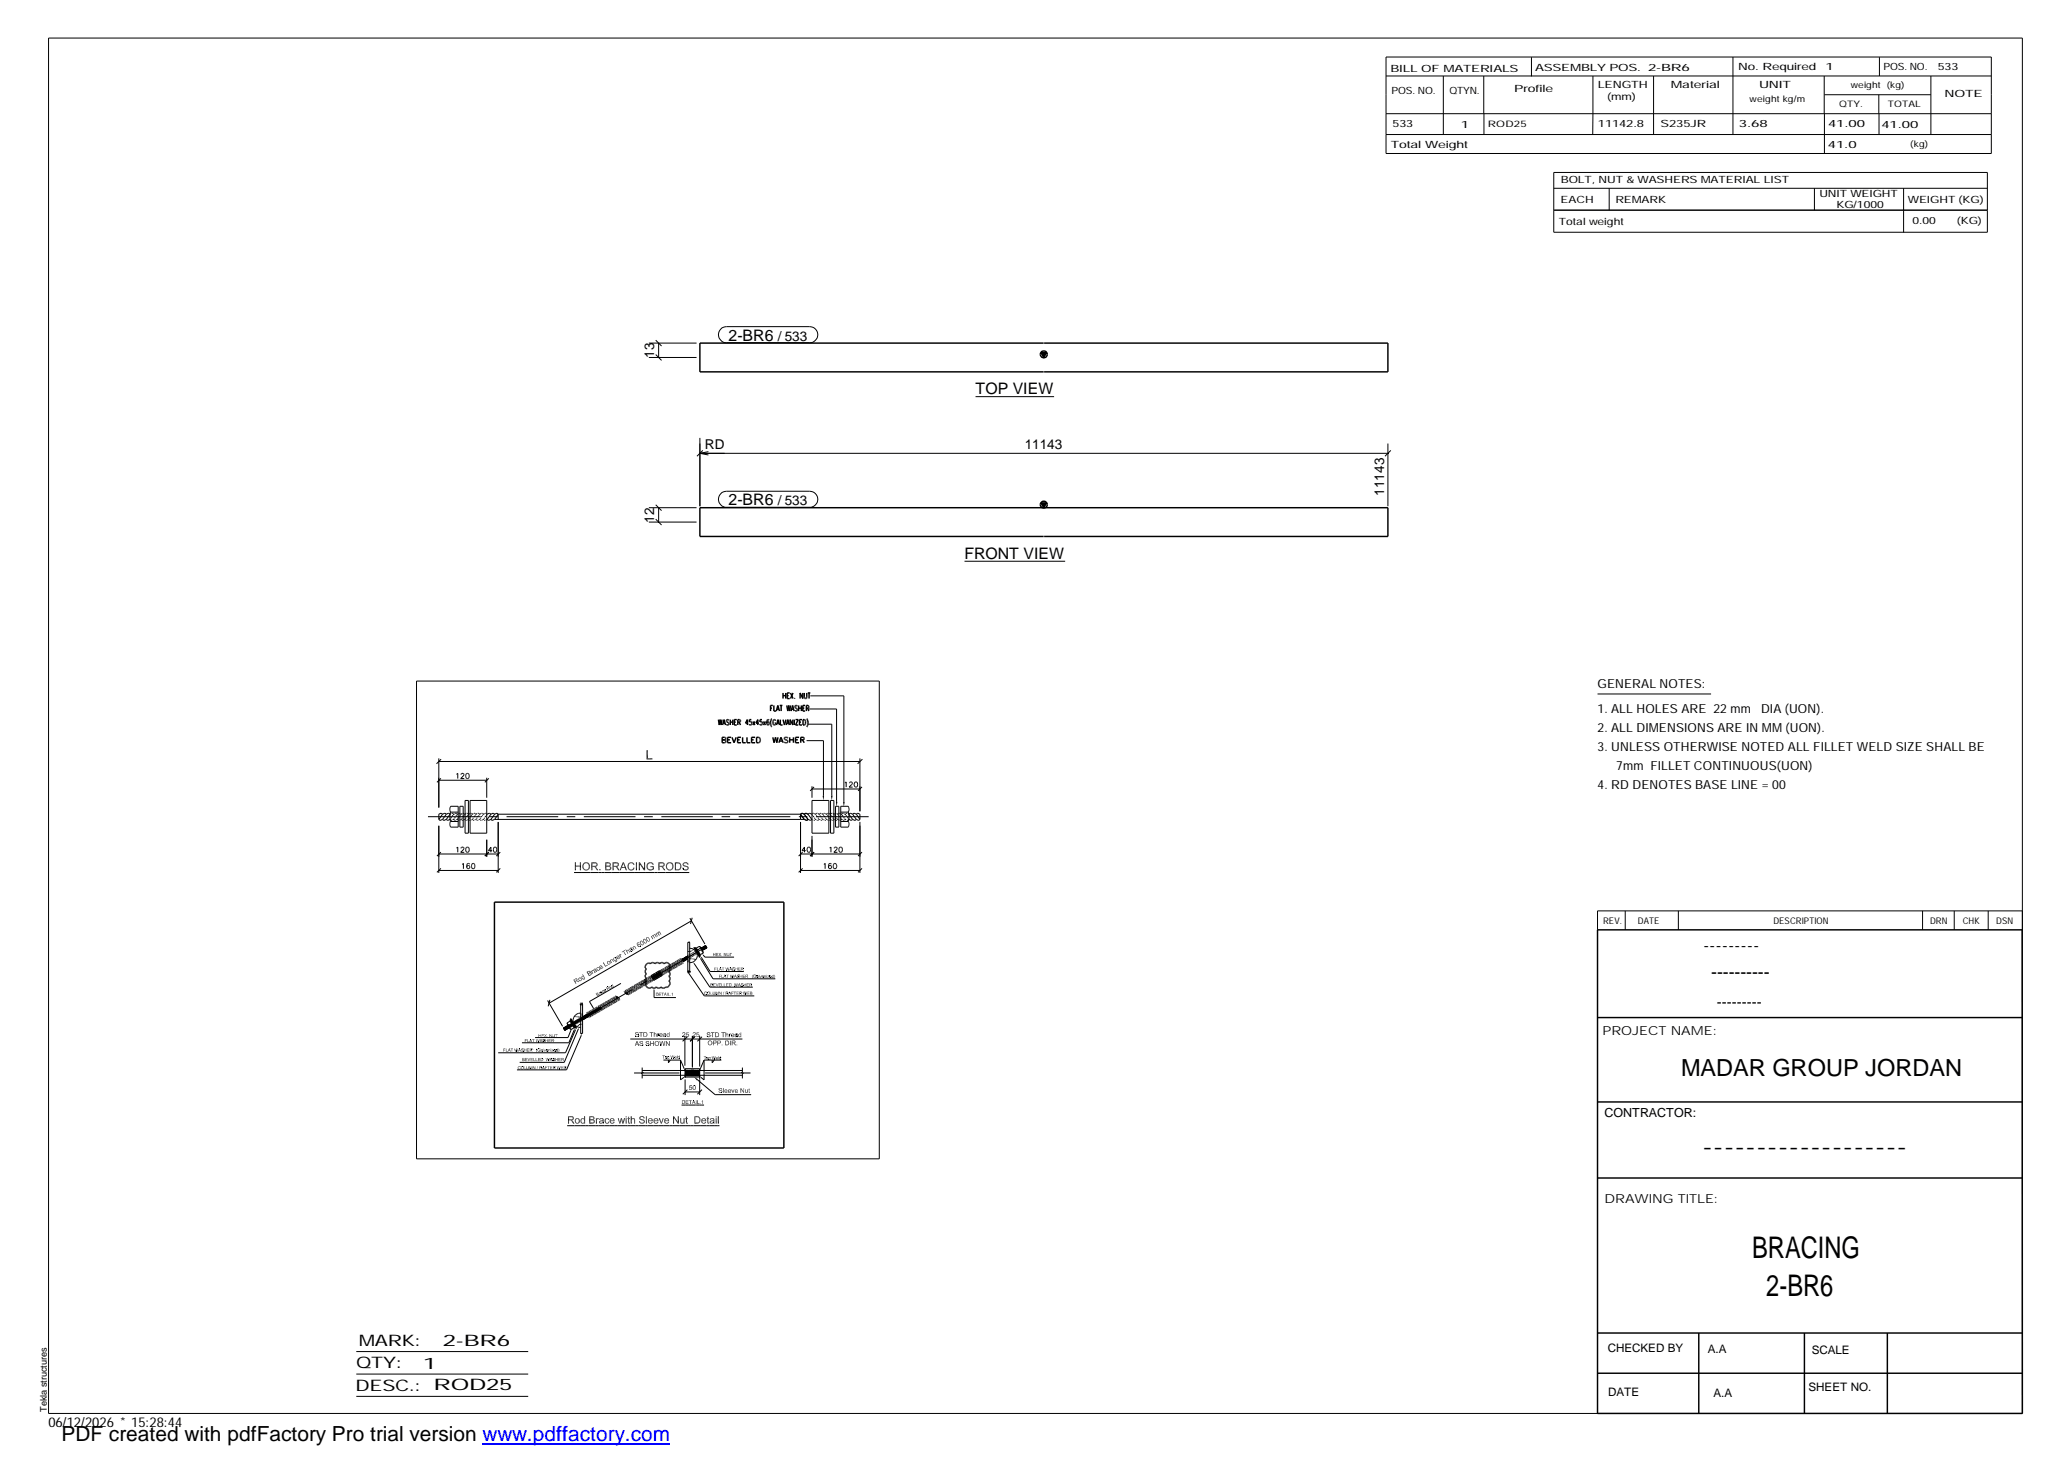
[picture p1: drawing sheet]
<svg xmlns="http://www.w3.org/2000/svg" width="420mm" height="297mm" viewBox="0 0 420 297" stroke-linecap="round" stroke-linejoin="round" font-family="sans-serif">
<defs><g id="words">
<g font-size="6.1">
<text x="356" y="255.5">BRACING</text>
<text x="358.9" y="263.3">2-BR6</text>
</g>
<text font-size="4.8" x="341.5" y="218.6">MADAR GROUP JORDAN</text>
<text font-size="4.2" x="12.5" y="292.7">PDF created with pdfFactory Pro trial version www.pdffactory.com</text>
<g font-size="3.6">
<text x="346.1" y="193.2">---------</text>
<text x="347.7" y="198.6">----------</text>
<text x="345.8" y="234.2">-------------------</text>
</g>
<g font-size="3.2">
<text x="148" y="69.2">2-BR6</text>
<text x="198.2" y="80.1">TOP VIEW</text>
<text x="148" y="102.7">2-BR6</text>
<text x="196" y="113.5">FRONT VIEW</text>
<text x="72.9" y="273.5">MARK:</text>
<text x="90" y="273.5">2-BR6</text>
<text x="72.4" y="278">QTY:</text>
<text x="86" y="278.1">1</text>
<text x="72.2" y="282.6">DESC.:</text>
<text x="88.1" y="282.4">ROD25</text>
</g>
<text font-size="3" x="348.8" y="204.5">---------</text>
<g font-size="2.8">
<text x="158" y="69.2">/ 533</text>
<text x="132.9" y="72.7" transform="rotate(-90 132.9 72.7)">13</text>
<text x="143.2" y="91.3">RD</text>
<text x="208.2" y="91.2">11143</text>
<text x="281.2" y="100.8" transform="rotate(-90 281.2 100.8)">11143</text>
<text x="132.9" y="106.2" transform="rotate(-90 132.9 106.2)">12</text>
<text x="158" y="102.7">/ 533</text>
<text x="9.8" y="290">06/12/2026 * 15:28:44</text>
</g>
<g font-size="2.5">
<text x="324.6" y="139.9">GENERAL NOTES:</text>
<text x="324.6" y="148.7">2. ALL DIMENSIONS ARE IN MM (UON).</text>
<text x="324.6" y="144.9">1. ALL HOLES ARE 22 mm</text>
<text x="357.8" y="144.9">DIA (UON).</text>
<text x="324.6" y="152.5">3. UNLESS OTHERWISE NOTED ALL FILLET WELD SIZE SHALL BE</text>
<text x="324.6" y="160.2">4. RD DENOTES BASE LINE = 00</text>
<text x="328.4" y="156.4">7mm FILLET CONTINUOUS(UON)</text>
<text x="325.6" y="210.3">PROJECT NAME:</text>
<text x="326" y="226.9">CONTRACTOR:</text>
<text x="326" y="244.4">DRAWING TITLE:</text>
</g>
<g font-size="2.4">
<text x="326.7" y="274.7">CHECKED BY</text>
<text x="347" y="275">A.A</text>
<text x="368.1" y="275.1">SCALE</text>
<text x="326.7" y="283.6">DATE</text>
<text x="348.1" y="283.9">A.A</text>
<text x="367.5" y="282.6">SHEET NO.</text>
</g>
<g font-size="2">
<text x="282.5" y="14.6">BILL OF MATERIALS</text>
<text x="311.9" y="14.4">ASSEMBLY POS.</text>
<text x="324.6" y="17.9">LENGTH</text>
<text x="334.9" y="14.4">2-BR6</text>
<text x="339.5" y="17.9">Material</text>
<text x="353.1" y="14.2">No. Required</text>
<text x="357.4" y="17.9">UNIT</text>
<text x="370.9" y="14.2">1</text>
<text x="382.7" y="14.2">POS. NO.</text>
<text x="393.7" y="14.3">533</text>
<text x="282.7" y="19.1">POS. NO.</text>
<text x="294.5" y="19">QTYN.</text>
<text x="307.6" y="18.7">Profile</text>
<text x="326.5" y="20.4">(mm)</text>
<text x="395.1" y="19.6">NOTE</text>
<text x="282.9" y="25.8">533</text>
<text x="296.8" y="26">1</text>
<text x="324.7" y="25.9">11142.8</text>
<text x="337.4" y="25.9">S235JR</text>
<text x="353.3" y="25.9">3.68</text>
<text x="371.4" y="25.9">41.00</text>
<text x="382.3" y="25.9">41.00</text>
<text x="282.6" y="30.1">Total Weight</text>
<text x="371.4" y="30">41.0</text>
<text x="317.1" y="41.3">EACH</text>
<text x="317.1" y="37.2">BOLT, NUT &amp; WASHERS MATERIAL LIST</text>
<text x="328.2" y="41.3">REMARK</text>
<text x="369.7" y="40.1">UNIT WEIGHT</text>
<text x="387.6" y="41.2">WEIGHT (KG)</text>
<text x="316.7" y="45.7">Total weight</text>
<text x="373.1" y="42.2">KG/1000</text>
<text x="388.6" y="45.6">0.00</text>
<text x="397.6" y="45.5">(KG)</text>
</g>
<g font-size="1.9">
<text x="325.7" y="187.8">REV.</text>
<text x="332.8" y="187.6">DATE</text>
<text x="360.3" y="187.7">DESCRIPTION</text>
<text x="392.1" y="187.6">DRN</text>
<text x="398.8" y="187.6">CHK</text>
<text x="405.6" y="187.7">DSN</text>
<text x="9.5" y="286.8" transform="rotate(-90 9.5 286.8)">Tekla structures</text>
</g>
<g font-size="1.8">
<text x="376" y="17.9">weight (kg)</text>
<text x="355.5" y="20.7">weight kg/m</text>
<text x="373.6" y="21.7">QTY.</text>
<text x="383.5" y="21.8">TOTAL</text>
<text x="302.3" y="25.9">ROD25</text>
<text x="388.1" y="29.8">(kg)</text>
</g>
</g></defs>
<g fill="none" stroke="#000" stroke-width=".3">
<path d="M211.5 71.7h1.1l-.6 .9zM212 69.7h-69.8v5.9h69.8M212.1 69.7h69.9v5.9h-69.9M211.5 102.2h1.1l-.6 1zM212 103.2h-69.8v5.8h69.8M212.1 103.2h69.9v5.8h-69.9M146 146.2l.1 1.1 .2-1.1 .2 1.1 .2-1.1M146.7 149.8h.7l.1 .2-.3 .3 .3 .3-.1 .3h-.7zM146.7 150.3h.5M146.8 147.3l.3-1.1 .3 1.1M146.9 146.9h.4M147.8 150.3h.5"/>
<path d="M148.1 146.3l-.2-.1-.3 .1v.3l.4 .2v.5l-.4-.1M148.4 146.2v1.1M148.4 146.7h.5M148.5 149.8h-.7v1.1h.7M148.7 149.8l.4 1.1 .5-1.1M148.9 146.2v1.1M149.2 146.7h.3M149.7 146.2h-.5v1.1h.5M149.9 150.3h.4M149.9 146.7h.5v-.4l-.5-.1v1.1M150.2 146.7l.3 .6M150.5 149.8h-.6v1.1h.6"/>
<path d="M150.9 149.8v1.1h.6M151.8 149.8v1.1h.6M152 146.9h-.5l.3-.7v1.1M152.7 146.2h-.4l-.1 .5a.33 .33 0 0 1 .5 .2 .33 .33 0 0 1-.5 .3v-.1M152.7 150.3h.4M153 146.6l.4 .7M153.4 146.6l-.4 .7M153.4 149.8h-.7v1.1h.7M153.7 149.8h.4a.58 .58 0 0 1 .4 .6 .58 .58 0 0 1-.4 .5h-.4zM154.2 146.9h-.6l.4-.7v1.1M154.8 146.2h-.4v.5a.32 .32 0 0 1 .4 0 .32 .32 0 0 1 0 .5 .32 .32 0 0 1-.5-.1M155.1 146.6l.4 .7"/>
<path d="M155.5 146.6l-.4 .7M155.9 146.7a.29 .29 0 0 1 .4 .3 .29 .29 0 0 1-.5 .2zM156.3 146.3l-.4-.1-.1 .7M156.5 143.9h.3M156.8 146a1.51 1.51 0 0 0 0 1.7M157 143.3h-.5v1.2M157 149.8l.3 1.1 .3-1.1 .2 1.1 .3-1.1M157.2 143.3v1.2h.5l.3-1.2 .4 1.2M157.6 146.5l-.2-.3-.3 .1v.8l.2 .2 .3-.2v-.2h-.2M157.8 147.3l.3-1.1 .3 1.1M157.9 144.1h.3M157.9 146.9h.3"/>
<path d="M158.2 150.9l.5-1.1 .4 1.1M158.4 143.3h.6M158.4 150.6h.6M158.5 146.2v1.1h.5M158.7 143.3v1.2M159.1 140.8v1.1M159.1 141.3h.5M159.1 146.2l.3 1.1 .3-1.1M159.6 140.8v1.1M159.8 147.3l.3-1.1 .3 1.1M159.9 143.3l.2 1.2 .1-1.2 .2 1.2 .2-1.2M159.9 146.9h.3"/>
<path d="M159.9 141.3h.3M160.1 150l-.3-.2h-.4v.4l.6 .2 .1 .4-.3 .1-.5-.1M160.4 140.8h-.5v1.1h.5M160.4 150.3h.8M160.4 149.8v1.1M160.6 140.8l.5 1.1M160.7 144.5l.3-1.2 .3 1.2M160.8 144.1h.4M161.1 146.2v1.1l-.6-1.1v1.1M161.1 140.8l-.5 1.1M161.2 149.8v1.1M161.4 146.2v1.1"/>
<path d="M161.5 141.8h.1M161.6 146.2h.6l-.6 1.1h.6M161.6 150.3h.5M162 143.5l-.2-.2-.3 .1v.4l.5 .2v.3l-.2 .2-.3-.2M162.3 143.9h.5M162.3 143.3v1.2M162.3 149.8h-.7v1.1h.7M162.4 146.7h.3M162.7 150.3h.6l.1-.4-.7-.1v1.1M162.8 143.3v1.2M162.9 146.2h-.5v1.1h.5M163 150.3l.4 .6"/>
<path d="M163.1 140.8v1.1l-.5-1.1v1.1M163.1 143.9h.3M163.2 146.2h.3l.2 .3v.6l-.3 .2h-.2zM163.4 140.8v.8l.2 .3 .3-.1v-1M163.6 143.3h-.5v1.2h.5M163.8 143.9l.5-.1v-.4l-.5-.1v1.2M163.9 146a1.51 1.51 0 0 1 0 1.7M164.1 143.9l.2 .6M164.1 140.8h.5M164.4 140.8v1.1M100.5 183.3h58.8v49.9h-58.8zM131.4 195.9v-.1a.42 .42 0 0 1 .7 0 .54 .54 0 0 1 1 0l.3-.2 .6 .2a.54 .54 0 0 1 1 0 .58 .58 0 0 1 .8-.1 .58 .58 0 0 1 .1 .8 .54 .54 0 0 1 0 .9 .54 .54 0 0 1 0 1 .54 .54 0 0 1 0 .9 .72 .72 0 0 1 .1 .8 .72 .72 0 0 1-.7 .4l-.4 .3-.6-.3a.54 .54 0 0 1-1 0 .54 .54 0 0 1-.9 0 .68 .68 0 0 1-.9 .1 .68 .68 0 0 1-.2-.9 .55 .55 0 0 1 0-.9 .55 .55 0 0 1 0-.9l-.1-.1a.54 .54 0 0 1 .1-.9l-.1-.1a.72 .72 0 0 1 .2-.9z"/>
<path d="M141.2 192.6l1.1 1.6zM324.6 188.9h86.2l.1 98.3h-86.3zM115.8 207.2l1 1.7zM324.6 206.7h86.3M324.6 239.3h86.3M324.6 223.9h86.3M324.6 270.8h86.3M324.6 279h86.3M345.1 270.8v16.4M366.6 270.8v16.4M383.5 270.8v16.4"/>
<circle cx="212.1" cy="72" r=".7"/>
<circle cx="212.1" cy="102.5" r=".69"/>
</g>
<g fill="#000">
<path d="M211.5 71.7h1.1l-.6 .9zM211.5 102.2h1.1l-.6 1zM131.4 152.4h.2l-.2 1.9zM131.6 152.4v1.7l-.2 .2zM131.6 154.1h.9v.2zM131.4 154.3l.2-.2 .9 .2zM117 175.9l-.2 .9zM116.8 175.2l.2 .7-.2 .9zM116.8 175.2h.2v.7zM117 176.1v.7h-.2zM117.8 175.2h.2l-.2 .7zM118 175.2l-.2 .9z"/>
<path d="M117 175.9l.8 .2h-.8zM117 175.9h.8v.2zM118 175.2v1.6l-.2-.7zM117.8 176.1l.2 .7h-.2zM118.3 176.1h.2v.1zM118.4 175.5l-.1 .6zM118.5 175.4l-.2 .7zM118.5 175.4l.1 .2-.3 .5zM118.6 175.6l-.3 .5zM118.5 176.2l.1 .2h-.2zM118.5 176.2l-.1 .2zM118.3 176.1l.2 .1-.1 .1z"/>
<path d="M118.3 176.1l.2 .1zM118.5 175.4l.4-.2zM118.5 175.4l.6-.2zM118.5 175.4l.6-.2-.1 .2zM118.5 175.4h.5zM118.3 176.1l.2-.2v.2zM118.5 175.4l.2 .1-.1 .1zM118.4 176.4l.2 .3zM118.4 176.4h.2v.3zM118.6 176.4v.3zM118.7 176.5v.2zM118.5 175.4l.3 .1z"/>
<path d="M119 176.7h.1v.2zM118.8 176.8l.3 .1zM118.7 176.7l.4 .2zM118.8 176.6l.3 .3-.4-.2zM118.8 176.6l.3 .3zM119.1 176.7h.1l-.1 .2zM119.1 175.2h.3zM119.1 175.2l.4 .1zM119.1 175.2l.4 .1-.2 .1zM119.1 175.2l.2 .2zM119.1 175.2l-.1 .2zM119.1 175.2l.1 .2z"/>
<path d="M119.2 176.7l.2-.1 .1 .1zM119.2 176.7h.3zM119.2 176.7l.2 .1-.2 .1zM119.2 176.7v.2h-.1zM119.5 175.3l-.1 .2zM119.5 176.5h.3zM119.5 176.5l.2 .1-.2 .1zM119.5 175.3l.2 .2zM119.5 175.3l.3 .3zM119.5 175.3l.3 .3h-.3zM119.5 175.3v.3l-.1-.1zM119.3 175.4l.2-.1z"/>
<path d="M119.4 176.6l.1 .1zM119.5 176.5v.2zM119.5 175.7l.3-.1zM119.6 176h.2l-.2 .2zM119.8 175.6v.3zM119.8 175.6v.3h-.2zM119.8 175.6l-.2 .3zM119.5 175.6h.3zM119.8 176v.3zM119.8 176v.5zM119.8 176v.5l-.3-.1zM119.6 176.2l.2-.2-.3 .4z"/>
<path d="M119.6 176l.2-.1zM119.6 175.9h.2zM120.1 175.2l.3 .7-.3 .9zM120.1 175.2h.7l.1 .2zM120.1 175.2l.8 .2h-.5zM120.4 176.1v.7h-.3zM120.4 175.9l-.3 .9zM120.4 175.9h.4l-.2 .2zM120.4 175.9l.2 .2h-.2zM120.1 175.2l.3 .2v.5zM120.6 176.1l.2-.2zM120.8 175.9l-.2 .2z"/>
<path d="M120.8 175.9l-.1 .2zM120.8 175.9v.2zM120.8 175.2h.3zM120.8 175.2h.4zM120.8 175.2h.4l-.1 .2zM120.8 175.2l.3 .2zM120.8 176.2l.1-.1zM120.9 176.1v.1zM120.9 175.9l-.1 .3zM120.9 175.9v.2l-.1 .1zM120.9 175.9h.1l-.1 .2zM120.8 175.2l.1 .2z"/>
<path d="M121 176.1l-.1 .2zM121 176.1l.1 .1zM121 175.9h.3zM121 175.9l.2 .1-.1 .1zM121 175.9l.1 .2h-.2zM120.9 176.3l.2-.1-.1 .2zM121.1 176.2l-.1 .2zM121.1 176.2l.1 .1-.2 .1zM121.1 175.9h.2zM121.2 175.2l-.1 .3zM121.2 176.3l-.1 .2zM121 176.4l.2-.1z"/>
<path d="M121.2 175.7h.2zM121.2 175.5l.1-.1zM121.3 175.4l-.1 .2zM121.2 175.6l.2-.1v.1zM121.2 175.6l.2 .1zM121.2 175.3l.1 .1zM121.2 175.3l.1 .1-.1 .1zM121.2 175.3v.2zM121.2 176.4l.3 .4h-.2zM121.1 176.5l.1-.1 .1 .4zM121.2 175.8l.1 .1zM121.1 175.8l.2 .1z"/>
<path d="M121.4 175.7v.2zM121.4 175.7l-.1 .2zM121.2 175.8l.2-.1-.1 .2zM121.8 176.6h.2l-.2 .2zM121.8 176.8l.2-.2v.2zM123 175.2h.6l-.1 .2zM123 175.2l.5 .2h-.3zM123.2 176.1v.5l-.2 .2zM123.2 175.9h.3v.2zM123.2 175.9l.3 .2h-.3zM123 175.2l.2 .9-.2 .7zM123 175.2l.2 .9z"/>
<path d="M123 175.2l.2 .2v.5zM123.5 175.9l.1 .2zM123 176.8l.2-.2 .4 .2zM123.2 176.6h.4v.2zM123.6 175.2l-.1 .2zM123.6 176.6l.1 .2zM123.7 175.9h.2zM123.6 175.2l.1 .2h-.1zM123.6 175.2l.1 .2zM123.7 175.2h.1l-.1 .2zM123.7 176.6l.1 .2zM123.6 176.6l.2 .2z"/>
<path d="M123.9 176l-.2 .1zM123.8 176.6l.2 .1zM123.9 175.8h.1zM123.8 175.8h.2zM123.8 175.8l.2 .1zM123.9 175.3l-.1 .2zM123.9 175.3l.1 .1-.2 .1zM123.8 175.5l.2-.1zM123.8 175.2l-.1 .2zM123.8 175.2v.3zM123.9 176l-.1 .1zM123.9 176l.1 .1z"/>
<path d="M123.9 176l.1 .1-.1 .1zM123.9 176v.2zM123.6 176.1l.3-.1zM123.6 175.9l.3 .1-.3 .1zM123.6 175.9l.3 .1zM123.9 175.5l.1-.1zM123.9 176.5l.2 .1zM123.8 175.9h.1zM123.9 175.6h.2zM124 176.3h.2zM124 176.2l.1-.1zM124.1 176.1l-.1 .2z"/>
<path d="M124 176.3l.1-.1 .1 .1zM123.9 176.8l.1-.1zM123.7 176.6l.3 .1-.2 .1zM123.7 176.6l.3 .1zM123.9 176.2l.1-.1zM124 176.1v.1zM124 176.1l-.1 .1zM124 175.4l.1 .2zM124 175.4l.1 .2h-.2zM123.9 175.7l.2-.1zM124.1 175.6v.2zM124.1 175.6l-.1 .2z"/>
<path d="M123.9 175.8l.2-.2-.1 .2zM124.1 176.6l-.1 .1zM123.9 176.6h.2l-.1 .1zM124.2 176.3v.2zM124.2 176.3l-.1 .3zM124 176.5l.2-.2-.1 .3zM124 176.4l.2-.1zM124.5 175.2l.2 .7-.2 .9zM124.5 175.2h.7v.2zM124.5 175.2l.7 .2h-.5zM124.7 176.1v.7h-.2zM124.7 175.9l-.2 .9z"/>
<path d="M124.7 175.9h.4l-.2 .2zM124.7 175.9l.2 .2h-.2zM124.5 175.2l.2 .2v.5zM124.9 176.1l.2-.2zM125.1 175.9l-.1 .2zM125.1 175.9v.2zM125.2 175.2h.2zM125.2 175.2h.3zM125.2 175.2h.3l-.1 .2zM125.2 175.2l.2 .2zM125.2 176.2l.1-.1zM125.3 176.1l-.1 .1z"/>
<path d="M125.2 175.9l-.1 .3zM125.2 175.2l.1 .2zM125.1 176.2l.2-.1zM125.2 175.9l.1 .2-.2 .1zM125.2 175.9l.1 .2zM125.3 175.9h.3zM125.3 175.9l.3 .1-.2 .1zM125.3 175.9l.1 .2zM125.3 176.3l.1-.1-.1 .2zM125.4 176.2l-.1 .2zM125.5 176.2l.1 .1-.3 .1zM125.3 176.1l.1 .1z"/>
<path d="M125.3 176.1l.1 .1-.1 .1zM125.3 176.1v.2zM125.4 175.9h.2zM125.5 175.2l-.1 .3zM125.5 175.7h.2zM125.5 175.5l.2-.1zM125.5 175.6l.2-.1zM125.5 175.6l.2-.1v.1zM125.5 175.6l.2 .1zM125.4 176.5l.2-.2zM125.3 176.4l.3-.1zM125.6 175.3l.1 .1z"/>
<path d="M125.6 175.3l.1 .1-.2 .1zM125.6 175.3l-.1 .2zM125.6 176.4l.3 .4h-.3zM125.4 176.5l.2-.1v.4zM125.5 175.8l.1 .1zM125.7 175.7v.2zM125.7 175.7l-.1 .2zM125.5 175.8l.2-.1-.1 .2zM126.4 176.2l-.5 .6zM126.3 176.3l-.2 .5h-.2zM126.5 175.7l-.6 1.1zM126.5 175.2v.5l-.6 1.1z"/>
<path d="M126.5 175.2v.5zM126.5 175.2l.1 .4zM126.5 175.2l.1 .3zM126.5 175.2h.2l-.1 .2zM126.7 175.2l-.1 .3zM126.7 175.2v.4zM126.7 175.2v.5zM126.7 175.2l.2 1zM126.7 175.2l.3 1.1zM126.7 175.2l.7 1.6-.4-.5zM126.4 176.2l.6 .1h-.7zM126.4 176.2h.5l.1 .1z"/>
<path d="M127 176.3l.4 .5h-.2zM127.6 175.7l.2 .1-.3 .1zM127.5 175.9l.3-.1-.1 .1zM127.5 176h.2l-.2 .1zM127.5 176.1l.2-.1zM127.6 175.6l.2 .1zM127.6 175.7l.2 .1zM127.6 175.6h.2zM127.5 176.1l.1 .3zM127.5 176.1h.2l-.1 .3zM127.7 176.1l.1 .2-.2 .1zM127.6 176.4h.2z"/>
<path d="M127.5 176l.2-.1zM127.5 175.9h.2l-.2 .1zM127.6 176.4l.2-.1zM127.6 176.5l.2 .2zM127.6 176.4l.2 .3zM127.6 176.4h.2v.3zM127.8 176.4v.3zM127.8 176.7l.2-.1zM127.6 175.6l.3-.1zM127.6 175.5h.3zM127.8 175.3l.1 .2h-.3zM127.8 175.3h.1v.2z"/>
<path d="M127.9 175.3v.2zM127.9 175.3l.1 .1zM127.9 176.6l-.1 .1zM127.9 175.3l.2 .1zM128 175.2h.1v.2zM128.1 175.2h.2l-.2 .2zM128.1 176.7l.2 .2zM128.3 175.2h.3zM128.3 175.2l.4 .1zM128.3 175.2l.4 .1-.2 .1zM128.3 175.2l.2 .2zM128.3 175.2v.2h-.2z"/>
<path d="M127.9 176.8l.4 .1zM127.8 176.7l.5 .2zM127.8 176.7l.2-.1 .3 .3zM128 176.6l.3 .3zM128.2 176.7l.1 .2zM128.3 175.2v.2zM128.5 176.6l.2 .1zM128.5 175.5l.2-.2zM128.7 175.3l.2 .2zM128.7 175.3l.2 .4zM128.7 175.3l.2 .4-.2-.1zM128.7 175.3v.3z"/>
<path d="M128.5 175.4l.2-.1zM128.4 176.9l.3-.2zM128.3 176.9l.4-.2zM128.3 176.7h.4l-.4 .2zM128.3 176.7l.2-.1 .2 .1zM128.7 176.3h.2zM128.7 175.6l.2 .1zM128.9 176.3l-.1 .3zM128.9 176.3l-.2 .4zM128.6 176.5l.3-.2-.2 .4zM128.7 176.3h.2l-.3 .2zM129.2 175.2h.2l-.2 1.6z"/>
<path d="M129.4 175.2v1.6h-.2zM129.8 175.2h.2v.4zM130 175.6v1.2h-.2zM129.8 175.2l.2 .4-.2 1.2zM130 175.2l.9 1.3-.1 .3zM130 175.2l.8 1.6-.8-1.2zM130.9 175.2h.2l-.2 1.3zM131.1 175.2v1.6l-.2-.3zM130.9 176.5l.2 .3h-.3zM131.4 175.6v.3zM131.4 175.6l.2 .2-.2 .1zM131.4 175.9l.2-.1v.1z"/>
<path d="M131.4 176h.2v.1zM131.4 175.6h.3zM131.4 175.6l.3-.1zM131.7 175.3l-.3 .3zM131.4 175.6l.3-.3 .1 .2zM131.4 175.6l.4-.1zM131.4 175.6l.2 .2zM131.4 176.1v.4zM131.4 176v.5zM131.4 176l.2 .1-.2 .4zM131.6 176.1l-.2 .4zM131.4 176.5l.3-.1z"/>
<path d="M131.4 176l.2-.1zM131.4 175.9h.2zM131.6 176.3l-.2 .2zM131.4 175.6l.3 .1zM131.7 175.3l.3 .1zM131.7 175.3l.3-.1zM131.7 175.3l.3-.1 .1 .2zM131.7 175.3l.4 .1zM131.5 176.6l.2 .1zM131.4 176.5l.3 .2zM131.4 176.5l.3-.1v.3zM131.7 176.4v.3z"/>
<path d="M131.7 176.7l.2-.1zM131.8 176.6l-.1 .1zM131.7 175.3l.2 .1zM132 175.2h.2v.2zM132 175.2l.2 .2zM132.1 176.6l.1 .3zM131.8 176.8l.4 .1zM131.7 176.7l.5 .2zM131.7 176.7l.2-.1 .3 .3zM131.9 176.6l.3 .3zM132.2 175.2v.2zM132.2 175.2h.3z"/>
<path d="M132.2 175.2h.3l-.2 .2zM132.2 175.2l.1 .2h-.1zM132.2 176.6v.3zM132.4 176.6l.1 .2zM132.5 175.2l-.1 .3zM132.2 176.6l.2 .2-.2 .1zM132.2 176.6h.2v.2zM132.5 175.2l.1 .2zM132.5 175.2l.2 .2zM132.5 175.2l.2 .2-.2 .1zM132.5 175.2v.3zM132.5 175.2l-.2 .2z"/>
<path d="M132.5 175.5l.2-.1zM132.4 176.6l.2 .2zM132.2 176l.4 .2h-.4zM132.2 176h.6l-.2 .2zM132.7 175.4l.1 .2zM132.7 175.4l.1 .2-.2 .1zM132.7 175.4l-.1 .3zM132.6 175.7l.2-.1zM132.8 176v.6l-.2-.1zM132.6 176.2l.2-.2-.2 .5zM132.6 176.5l.2 .1zM132.6 176.8l.2-.2z"/>
<path d="M132.5 176.6h.3l-.2 .2zM132.5 176.6h.3zM133.8 175.2l.2 .7-.2 .9zM133.8 175.2h.7v.2zM133.8 175.2l.7 .2h-.5zM134 176.1v.7h-.2zM134 175.9l-.2 .9zM134 175.9h.4l-.2 .2zM134 175.9l.2 .2h-.2zM133.8 175.2l.2 .2v.5zM134.4 175.9l-.2 .2zM134.4 175.9l-.1 .2z"/>
<path d="M134.4 175.9v.2zM134.5 175.2h.2zM134.5 175.2h.3zM134.5 175.2h.3l-.1 .2zM134.5 175.2l.2 .2zM134.5 176.2l.1-.1zM134.6 176.1l-.1 .1zM134.5 175.9v.3zM134.5 175.9l.1 .2-.1 .1zM134.5 175.9h.1v.2zM134.5 175.2l.1 .2zM134.6 176.1l.1 .1z"/>
<path d="M134.6 176.1v.2zM134.6 175.9h.3zM134.6 175.9l.3 .1-.2 .1zM134.6 175.9l.1 .2h-.1zM134.7 176.2v.2l-.1-.1zM134.7 176.2v.2zM134.7 176.2l.1 .1-.1 .1zM134.7 175.9h.2zM134.8 175.2l-.1 .3zM134.8 176.3l-.1 .2zM134.7 176.4l.1-.1zM134.8 175.7h.2z"/>
<path d="M134.8 175.5l.2-.1zM135 175.4l-.2 .2zM134.8 175.6l.2-.1v.1zM134.8 175.6l.2 .1zM134.8 175.3l.2 .1zM134.8 175.3l.2 .1-.2 .1zM134.8 175.3v.2zM134.9 176.4l.3 .4h-.3zM134.7 176.5l.2-.1v.4zM134.8 175.8l.1 .1zM134.7 175.8l.2 .1zM135 175.7v.2z"/>
<path d="M135 175.7l-.1 .2zM134.8 175.8l.2-.1-.1 .2zM134.8 175.8l.2-.1zM135.3 176.1h.2v.1zM135.4 175.5l-.1 .6zM135.5 175.4l-.2 .7zM135.5 175.4l.1 .2-.3 .5zM135.6 175.6l-.3 .5zM135.5 176.2l.1 .2h-.2zM135.5 176.2l-.1 .2zM135.3 176.1l.2 .1-.2 .1zM135.3 176.1l.2 .1z"/>
<path d="M135.5 175.4l.4-.2zM135.5 175.4l.6-.2zM135.5 175.4l.6-.2-.1 .2zM135.5 175.4h.5zM135.3 176.1l.2-.2v.2zM135.5 175.4l.2 .1-.1 .1zM135.4 176.4l.2 .3zM135.4 176.4h.2v.3zM135.6 176.4v.3zM135.7 176.5v.2zM135.5 175.4l.3 .1zM135.9 176.7h.2v.2z"/>
<path d="M135.8 176.8l.3 .1zM135.7 176.7l.4 .2zM135.8 176.6l.3 .3-.4-.2zM135.8 176.6l.3 .3zM136.1 176.7h.1l-.1 .2zM136.1 175.2h.3zM136.1 175.2l.4 .1zM136.1 175.2l.4 .1-.2 .1zM136.1 175.2l.2 .2zM136.1 175.2l-.1 .2zM136.1 175.2v.2zM136.2 176.7l.2-.1v.1z"/>
<path d="M136.2 176.7h.2zM136.2 176.7l.2 .1-.2 .1zM136.2 176.7v.2h-.1zM136.5 175.3l-.1 .2zM136.4 176.5h.3zM136.4 176.5l.3 .1-.2 .1zM136.5 175.3l.2 .2zM136.5 175.3l.2 .3zM136.5 175.3l.2 .3h-.2zM136.5 175.3v.3l-.1-.1zM136.3 175.4l.2-.1zM136.4 176.6l.1 .1z"/>
<path d="M136.4 176.5l.1 .2zM136.6 175.7l.1-.1zM136.6 176h.2l-.2 .2zM136.7 175.6l.1 .3zM136.7 175.6l.1 .3h-.2zM136.7 175.6l-.1 .3zM136.5 175.6h.2zM136.8 176v.3zM136.8 176l-.1 .5zM136.8 176l-.1 .5-.2-.1zM136.6 176.2l.2-.2-.3 .4zM136.6 176l.2-.1z"/>
<path d="M136.6 175.9h.2zM137.1 175.2h.6v.2zM137.1 175.2l.6 .2h-.4zM137.3 175.4v1.2l-.2 .2zM137.1 175.2l.2 .2-.2 1.4zM137.1 176.8l.2-.2 .4 .2zM137.3 176.6h.4v.2zM137.8 176.6h.1v.2zM137.8 176.6l.1 .2zM137.8 176.6l.1 .2h-.1zM137.7 176.6l.1 .2zM137.7 175.2l.1 .2z"/>
<path d="M137.8 175.2l.1 .2h-.1zM137.8 175.2l.1 .2zM137.9 175.2v.2zM137.9 176.6v.2zM137.9 175.2v.3zM137.9 175.2l.1 .3zM137.9 175.2l.2 .1zM137.9 175.2l.3 .2zM137.9 175.2l.3 .2-.1 .1zM137.9 175.2l.2 .3zM138 176.6l.1 .1zM138 176.6l-.1 .2z"/>
<path d="M138 176.5l.3 .1zM138 176.5l.3 .1-.1 .1zM138.2 176.3h.2l-.3 .1zM138.1 176.4l.3-.1zM138.1 176.4h.2v.1zM138.1 176.4l.2 .2zM138.2 175.4l-.1 .2zM138.2 175.4l.1 .1-.2 .1zM138 176.6l.2 .1zM138 176.5l.2 .2zM138.2 176h.2zM138.2 176.1l.2-.1z"/>
<path d="M138.2 175.7l.1-.1-.1 .3zM138.3 175.6l-.1 .3zM138.2 175.9l.2-.2v.2zM138.2 175.9l.2 .1zM138.2 175.7l.1-.2zM138.1 175.6l.2-.1zM138.4 176.1v.2zM138.2 176.3l.2-.2v.2zM138.2 176.1h.2l-.2 .2zM138.2 175.9l.2 .1h-.2zM138.6 176.3h.3zM138.7 175.5v.1z"/>
<path d="M138.8 175.4l.1 .1-.2 .1zM138.7 175.6l.2-.1zM138.7 175.6l.2 .1zM138.6 176.4l.1 .2zM138.6 176.3l.1 .3zM138.6 176.3h.3l-.2 .3zM138.9 176.3l-.2 .3zM138.8 175.8l.1 .2zM138.8 175.8h.1v.2zM138.9 175.8v.2zM138.9 175.3l.1 .1zM138.9 175.3l.1 .2z"/>
<path d="M138.7 175.6h.2zM138.9 175.7l-.1 .1zM138.7 175.8l.2-.1zM138.7 175.7h.2l-.2 .1zM138.9 176.5v.3zM138.9 176.4v.4zM138.9 176.4v.4l-.1-.2zM138.9 176.4l-.1 .2zM138.8 175.4l.2 .1zM138.8 175.4l.1-.1 .1 .2zM139 175.8l-.1 .2zM139 175.8h.1v.3z"/>
<path d="M139 175.8l.1 .3zM139 175.8v.2zM138.9 176.5l.1 .3zM139.1 176.6l-.1 .2zM139 176.6v.2zM139.1 175.8l.2 .1-.1 .2zM139.1 175.8l.1 .3h-.1zM139 175.2l.2 .2h-.2zM139 175.2l.2 .2zM139 175.2h.2v.2zM139.2 175.2v.2zM139.1 176.6l.1 .3-.2-.1z"/>
<path d="M139.1 176.6h.1v.3zM139.3 175.2h.2zM139.3 175.2h.3zM139.3 175.2h.3l-.1 .2zM139.3 175.2l.2 .2zM139.3 175.2l-.1 .2zM139.3 175.9h.1v.2zM139.3 175.9l.1 .2h-.2zM139.2 176.6l.1 .3zM139.3 175.2l.1 .2zM139.4 175.9l.1 .2h-.1zM139.4 175.9l.1 .3z"/>
<path d="M139.4 175.9l.2 .3zM139.3 176.6l.1 .3zM139.5 176.6l.3 .1zM139.5 176.6l.2 .2zM139.6 175.2v.3zM139.4 175.9l.2 .1v.2zM139.6 176v.2zM139.4 176.9l.2-.1zM139.4 176.6l.2 .2-.2 .1zM139.4 176.6l.2 .2zM139.6 175.5l.2-.1-.1 .2zM139.8 175.4l-.1 .2z"/>
<path d="M139.8 175.5l.1 .1h-.2zM139.7 175.6h.2zM139.7 175.3l.1 .1zM139.7 175.3l.1 .1-.2 .1zM139.7 175.3l-.1 .2zM139.7 176v.2zM139.7 176.6h.2zM139.7 176v.3zM139.7 176l.1 .1zM139.8 176.1l-.1 .2zM139.7 176l.1 .1-.1 .2zM139.6 176.6h.2z"/>
<path d="M139.7 175.6l.2 .1zM139.9 176.2l-.2 .2zM139.9 176.2v.2zM139.7 176.5l.2 .1zM139.9 176.4v.2zM139.7 176.5l.2-.1v.2zM139.7 176.4h.2zM139.9 176.2v.2h-.2zM167.1 161.7h.3l-.1 .9zM168.8 161.7h.4l-.2 .9zM169.8 162.9h.3l-.1 1zM171.3 162.9h.3l-.2 1z"/>
<path d="M116.5 199.1l.4-.1zM116.5 199.1h.2l.1 .3zM116.8 199.4l.3-.2-.1 .2zM116.8 199.4h.2zM116.9 199.5l.2 .3-.1 .1zM116.8 199.4l.2 .5zM116.9 198.9l.1-.1zM116.9 198.9l.2-.1zM116.9 198.9l.2-.1v.1zM116.9 198.9h.2zM116.5 199.1l.3 .3 .2 .5zM117.1 199.2l-.1 .2z"/>
<path d="M117.1 199.2v.1zM117.1 198.8v.1zM117.1 199.2l.2-.1zM117.1 198.9l.1-.1zM117.2 198.8l-.1 .2zM117.1 199l.2-.1zM117.2 199.2v.2zM117.2 199.1h.1zM117.3 198.9v.1zM117.3 198.9v.2zM117.3 198.9v.2l-.1-.1zM117.3 198.9l-.1 .1z"/>
<path d="M117.3 199.2v.2zM117.3 199.3v.1zM117.2 199l.1 .1zM117.4 199.3l-.1 .1zM117.4 199.3l.3 .2h-.1zM117.4 199.3l.2 .2-.3-.1zM117.6 198.7l-.1 .1zM117.5 198.8l.2-.1zM117.5 198.8h.2zM117.5 198.8l.1 .1zM117.6 199.1h.1zM117.5 198.9l.1 .2z"/>
<path d="M117.5 198.8l.1 .3zM117.6 198.9v.2zM117.7 198.7l.2-.1zM117.7 198.7l.2-.1v.1zM117.7 198.7h.2zM117.7 198.7v.1zM117.8 199.2v.1zM117.6 199.2l.2 .1zM117.6 199.1l.2 .2zM117.6 199.1h.1l.1 .2zM117.7 199.1l.1 .2zM117.7 198.7h.1z"/>
<path d="M117.9 198.6v.1zM117.9 198.6l.2 .1zM117.9 198.6l.2 .2zM117.9 198.6l.1 .2zM117.9 199.2l.1 .1zM117.9 199.3h.1zM117.8 199.3h.2zM117.9 199.2l.1 .1h-.2zM118 199.2h.2zM118 199.2v.1zM118.1 199h.1zM118.1 199.1l.1-.1z"/>
<path d="M118.1 198.8l.1 .2zM118.1 198.8l.1 .2h-.1zM118.1 198.8v.2zM118 198.8h.1zM118.2 198.4l.1 .1zM118.2 198.5h.1zM118.2 198.8h.2zM118.2 198.7v.1zM118.2 198.6v.2zM118.2 198.5v.1zM118.3 198.7l-.1 .1zM118.2 198.4h.1z"/>
<path d="M118.2 198.3l.1 .1zM118.4 198.8l-.1 .1zM118.4 197.9l.5 .9zM118.3 198.9l.1 .1zM118.3 198.9l.1-.1v.2zM118.4 198.8v.2zM118.3 198l.1-.1 .1 .4zM118.6 198.9l.1 .1zM118.5 198.3l.1 .2zM118.4 197.9l.2 .6zM118.5 199h.2zM118.5 198.9l.2 .1z"/>
<path d="M118.7 198.7v.2zM118.7 198.7v.3zM118.6 198.8l.1-.1v.3zM118.6 198.8l.1-.1zM118.6 198.5l.3 .3zM118.7 198.7l.2 .1zM118.7 198.6l.2 .2zM119.2 197.5l.3-.2v.1zM119.2 197.5l.3-.1zM119.2 197.5l.3 .3zM119.5 197.8h.3zM119.5 197.3v.1z"/>
<path d="M119.6 197.9l.2 .2-.1 .2zM119.2 197.5l.4 .4 .1 .4zM119.2 197.5l.4 .4zM119.6 197.3l.1 .1zM119.5 197.3l.2 .1zM119.7 197.6l.1 .1zM119.7 197.3v.1zM119.8 197.6h.1zM119.8 197.3h.1zM119.8 197.3l.1 .1zM119.8 197.3l.1 .1h-.1zM119.8 197.3v.1z"/>
<path d="M119.8 197.3l-.1 .1zM119.9 197.6h.1zM119.9 197.6l.1 .1zM119.9 197.6l-.1 .1zM119.7 197.6h.2l-.1 .1zM119.7 197.6h.2zM119.9 197.6v.1zM119.9 197.5l-.1 .1zM119.8 197.4h.1zM119.9 197.4l-.1 .1zM119.8 198.1h.2l-.3 .2zM119.8 198.1l.1-.1 .1 .1z"/>
<path d="M120 198h.1zM120 197.6v.1zM119.9 198l.2 .1zM120.1 197.9h.1zM120.1 197.9l.1 .1zM120.1 197.8l.1-.1zM120.1 197.6v.2zM120.1 197.7v.1zM120 198l.1 .1zM120.1 197.3h.1zM120 198h.2zM120.2 197.7v.2z"/>
<path d="M120.2 197.7v.2h-.1zM120.2 197.3l.2 .2zM120.2 197.3l.1 .1zM120.2 197.3h.2zM120.2 197.3l.3 .5-.1 .1zM120.1 197.3h.1l.2 .6zM120.3 197.1h.1zM120.3 197.1l.1 .1zM120.3 197.1l.1 .2zM120.3 197.2l.1 .1zM120.2 197.3l.3 .5zM120.5 197.1l.1 .2z"/>
<path d="M120.6 197.1v.2zM120.6 197.1l.1-.1zM120.6 197h.1zM120.6 197.2v.1zM120.7 196.9l.1 .1zM120.7 196.9l.2-.1zM120.7 196.9l.2-.1v.2zM120.7 196.9l.2 .1zM120.8 197.4l-.1 .1zM120.7 197.3h.1zM120.8 197.5v.1zM120.7 197.6l.1-.1z"/>
<path d="M120.7 197.5h.1zM120.9 196.8v.2zM120.8 197.2l.1 .1zM121 196.9l-.1 .1zM120.8 197.2h.1zM121 197.5h.1zM121 196.9v.1zM121 196.9v.2zM121 197.1l-.1 .1zM120.9 197.2l.1-.1zM120.9 197.1v.1zM121 197.4l.2-.1z"/>
<path d="M121 197.4h.2zM121.1 197l-.1 .2zM121.1 197l.1 .1-.2 .1zM121.1 197l-.1 .1zM121.1 197.3l.1-.1zM121 197.2l.2-.1zM121.1 197.4l.1-.1zM121.2 197.1l-.1 .2zM121.2 197.4l.1-.1zM121.2 197.2l-.1 .2zM121.2 196.7h.1zM121.3 197.3l-.1 .1z"/>
<path d="M121.2 196.9v.1zM121.2 196.8v.2zM121.3 196.8l-.1 .2zM121.2 197h.2zM121.3 196.8h-.1zM121.3 196.5h.2zM121.3 196.5l.2 .1zM121.3 196.5l.1 .2zM121.3 196.9l-.1 .1zM121.2 196.7h.2zM121.2 196.6l.2 .1zM121.5 197.1v.1z"/>
<path d="M121.3 197.1l.2 .1zM121.2 197l.3 .2zM121.2 197h.2l.1 .2zM121.4 197l.1 .2zM121.5 196.5v.1zM121.5 196.5h.2zM121.5 196.5l.2 .1zM121.5 196.5l.1 .1zM121.5 196.6v-.1zM121.6 197.1l.1 .1zM121.6 196.6h.1zM121.5 197.2h.2z"/>
<path d="M121.5 197.1l.2 .1h-.2zM121.5 197.1l.2 .1zM121.7 197h.1zM121.7 197v.2zM121.7 196.8h.1zM121.8 196.4h.1zM121.8 196.3l.1-.1zM121.9 196.2l-.1 .2zM121.8 196.4l.1-.1zM121.8 196.4v.2zM121.8 196.4l.1 .1-.1 .1zM121.9 196.5l-.1 .1z"/>
<path d="M121.8 197v.1zM121.8 197l-.1 .2zM121.7 197h.1l-.1 .2zM121.8 196.8v.2zM121.8 196.7h.2zM121.8 196.7l.6-.3zM121.8 196.4l.1 .1zM121.8 196.6l.1-.1zM121.9 196.2h.2zM121.9 196.2h.3zM121.9 196.2l.2 .1zM121.9 196.2v.1z"/>
<path d="M121.9 196.2l.1 .1zM121.9 196.8l.1 .1zM121.8 196.7l.2 .2zM122 196.7v.2zM122 196.8l.1 .1zM122.1 196.8v.1zM122.2 196.2l.1 .1zM122.2 196.2v.1zM122.1 196.3l.1-.1zM122.2 196.4h.2zM122.3 196.7l.1-.1zM122.2 196.8h.1z"/>
<path d="M122.1 196.9l.2-.1zM122.1 196.8h.2zM122.3 196.5h.1zM122.2 196.3h.1zM121.9 196.6l.5-.2zM122.4 196.5v.1zM122.4 196.5l-.1 .1zM122.3 196.6l.1-.1zM122.4 196.7l-.1 .1zM122.3 196.7h.1l-.1 .1zM122.3 196.7h.1zM122.5 195.6l.1-.1 .4 .9z"/>
<path d="M122.6 195.5l.4 .9zM123 196.2l.5-.1zM123 196.2l.5-.1-.5 .3zM123.4 195.4v-.1zM123.4 195.3v.2zM123.5 195.3l-.1 .2zM123.4 195.5l.1-.1zM123.4 195.5v.1zM123.4 195.8h.1zM123.3 195.5l.1 .3zM123.4 195.5v.3zM123.4 195.6v.2z"/>
<path d="M123.5 195.3l.2-.1zM123.5 195.3h.2zM123.5 195.3l.2 .1zM123.4 195.5h.1zM123.5 195.7l-.1 .1zM123.6 195.8v.1zM123.4 195.9h.2zM123.4 195.8l.2 .1zM123.5 195.8l.1 .1zM123.7 195.3v.1zM123.7 195.3l.2 .1zM123.7 195.3l.3 .1z"/>
<path d="M123.7 195.3l.1 .1zM123.7 196l.2-.1zM123.6 195.9h.3zM123.7 195.9h.2zM123.9 195.8h.1zM123.9 195.5l.1-.1zM123.9 195.7h.1zM123.9 195.1l.3 .2zM123.9 195.1h.2zM123.9 195.1l.2 .1zM123.9 195.1h.1zM124 195.4v.2z"/>
<path d="M124 195.4v.3zM124 195.4v.3h-.1zM124 195.4l-.1 .3zM123.8 195.4h.2zM123.9 195.7l.1 .1zM124.1 194.9l-.1 .2zM124.2 194.9l-.2 .2zM124 195.1l.2-.1zM124.2 195.3v.4zM123.9 195.1l.3 .2v.4zM124.3 194.9v.1zM124.4 194.9l-.1 .1z"/>
<path d="M124.4 199.9l.3 .5zM124.4 195l.1-.1zM124.5 194.9l-.1 .2zM124.5 195l.1 .4zM124.4 195.1l.1-.1 .1 .4zM124.7 195h.1zM124.6 194.9l.1 .1zM124.6 194.8l.1 .2zM124.6 194.8h.1v.2zM124.7 194.8v.2zM124.6 194.8h.1zM124.8 194.6l.1-.1z"/>
<path d="M124.8 194.6l.2-.1zM124.8 194.6h.1zM124.6 194.7h.2zM124.7 195.1l.1 .1zM124.7 195l.1 .2zM124.8 195v.2zM124.8 195.2l.2-.1zM124.9 195.4l.1-.1zM124.9 194.5l.1-.1zM125 194.5v.2zM125 194.4l.1 .3zM125 194.5l.1 .2z"/>
<path d="M125 195.4l.1 .1zM124.9 195.4h.1zM125 195.1l.1 .1zM125 194.4l.3 .5zM125 194.4l.1 .4zM125.1 195.4v.1zM124.9 195.2h.2zM124.8 195.2h.3zM125.1 195.1l.1-.1zM125.1 195.1h.1zM125.1 195.1v.1zM125.1 195.4h.1z"/>
<path d="M125.1 195.5l.1-.1zM125.2 195l.1-.1zM125.3 194.9l-.1 .2zM125.1 194.9l.1 .1zM125.3 195.2l.1-.1zM125.3 195.2h.1zM125.3 195.2l.1 .1zM125.3 194.4l.1-.1zM125.4 194.2l-.1 .2zM125.3 194.4v.2zM125.1 194.8l.2 .1zM125.1 194.9h.2z"/>
<path d="M125.3 194.7h.2zM125.3 194.7l.6-.3zM125.3 194.7l.6-.4zM125.3 194.6l.1-.1zM125.3 195.4v-.1zM125.2 195.4l.1-.1zM125.2 195.3h.1l-.1 .1zM125.3 195.2v.1zM125.3 195l.1 .1h-.1zM125.2 195.1l.1-.1zM125.3 194.5v.1zM125.3 195.1h.1z"/>
<path d="M125.4 194.2h.2zM125.4 194.2l.2 .1zM125.3 194.8h.2zM125.3 194.7l.2 .1zM125.3 194.7h.2v.1zM125.5 194.7v.1zM125.5 194.7l.1 .2zM125.6 194.8v.1zM125.6 194.2v.1zM125.6 194.2l.2 .1zM125.6 194.2l.2 .1h-.1zM125.6 194.2l.1 .1z"/>
<path d="M125.7 194.3h.2zM125.8 194.7l.1-.1zM125.6 194.9l.2-.1zM125.6 194.8h.2l-.2 .1zM125.6 194.8h.2zM125.7 194.3h.1zM125.9 193.9v.1h-.1zM125.4 194.5l.5-.2-.6 .4zM125.4 194.5l.5-.2zM125.9 194.5v.1zM125.9 194.5v.1h-.1zM125.9 194.5l-.1 .1z"/>
<path d="M125.9 194.7l-.1 .1zM125.7 194.7h.2zM125.9 194l.2 .2zM125.9 194l.1 .1zM125.9 193.9v.1zM125.9 193.9l.2 .1h-.2zM125.9 194h.2zM125.9 194l.3 .5v.1zM125.8 194l.4 .6zM126 193.8h.2zM126 193.8l.1 .2zM125.9 193.9l.2 .1z"/>
<path d="M126 193.9l.1 .1zM125.9 194l.3 .5zM126.3 193.4l.7-.4-.3 .3zM126.3 193.4l.4-.1zM126.7 193.3l.5 .7h-.2zM126.7 193.3l.3 .7zM127 193v.1l-.3 .2zM127.1 192.9l.2 .3zM127.3 193.2l.1 .1zM127.3 193.1l.1-.1zM127.4 193l-.1 .2zM127.5 193l-.2 .2z"/>
<path d="M127.3 193.2l.2-.1zM127.3 193.2l.3 .6zM127.1 192.9l.5 .9zM127.3 193.2l.1 .2zM127.5 193.4l.1 .4zM127.4 193.4l.2 .4zM127.5 193l.1 .1zM127.6 193v.1zM127.7 193v.2zM127.7 193.2l.1-.1zM127.8 193.1l.1 .4zM127.8 193.1l.1 .4-.2-.3z"/>
<path d="M127.9 192.9l.1-.1zM127.9 192.9v.1zM127.9 192.9h.1l-.1 .1zM128 192.9l-.1 .1zM127.9 192.8l.1-.1zM127.9 192.8h.2zM128 192.7h.1zM128 193.1l.1 .1zM128.1 192.6h.1zM128.1 192.6l.1 .1zM128 193.2h.1zM128.1 193.2v.1z"/>
<path d="M128.1 193.3l.1-.1zM128.1 192.6v.1zM128.1 193v.1zM128.2 192.6l.1 .1zM128.2 192.6h.1zM128.1 193l.1 .1zM128.2 193.2l-.1 .2zM128.1 193h.1zM128.2 193.3h.2zM128.2 193.3l.1 .1zM128.2 193.2v.2zM128.2 192.6l.1 .2z"/>
<path d="M128.2 192.6h.1v.2zM128.3 192.6v.2zM128.4 192.6l-.1 .2zM128.4 193.2v.1zM128.4 192.7l-.1 .1zM128.4 192.7v.2zM128.3 192.8l.1 .1zM128.4 192.9l-.1 .1zM128.2 192.9h.2zM128.3 193.2l.1 .1zM128.4 193.2l.1-.1zM128.4 192.7l.1 .2h-.1z"/>
<path d="M128.5 192.4l.2 .2zM128.5 192.4l.2 .1zM128.5 192.4l.1 .1zM128.4 193.2l.2-.2zM128.5 192.9l-.1 .1zM128.4 192.9h.1zM128.6 193.2l.1-.1zM128.4 193l.2-.1zM128.6 192.9l-.2 .2zM128.4 193.1l.2-.2zM128.6 193l-.1 .1zM128.6 192.4l.1-.1z"/>
<path d="M128.6 192.4h.1zM128.7 192.3l.1 .1zM128.7 192.6l.1 .4zM128.5 192.4l.2 .2 .1 .4zM128.7 192.3h.1zM128.8 192.2v.1zM128.9 192.2v.1zM128.9 192.2l-.1 .1zM128.9 192.3v.1zM128.9 192.4l.1-.1zM129 192.3l-.1 .1zM128.9 192.4l.2-.1z"/>
<path d="M129.1 192.3l-.1 .2zM129.1 192.4l.1 .4zM129.1 192.4l.1 .4-.2-.3zM129.4 191.7h.1zM129.5 191.5l-.1 .2zM129.4 191.7l.1-.1zM129.4 191.8l.1 .1zM129.4 191.8h.1zM129.4 191.8l.1-.1zM129.4 191.8l.1 .2zM129.5 191.9v.1zM129.5 192v.1z"/>
<path d="M129.5 191.5h.2zM129.5 191.5h.3zM129.5 191.5l.2 .1zM129.5 191.5v.1zM129.6 192.2h.1zM129.6 191.9v.1zM129.6 192l.1-.1zM129.6 192l-.1 .1zM129.5 192.1h.2l-.1 .1zM129.7 192.1l-.1 .1zM129.5 191.5l.1 .1zM129.7 191.8l.1 .1z"/>
<path d="M129.8 191.5h.1zM129.8 191.5h.1l-.1 .1zM129.8 191.5v.1zM129.7 191.6l.1-.1zM129.8 192.3v.1zM129.6 192.2l.2 .2zM129.7 192.2l.1 .2zM129.6 191.9h.2zM129.8 191.8h.1l-.1 .1zM129.9 191.8l-.1 .1zM129.9 191.5l-.1 .2zM129.9 191.8l.2 .1z"/>
<path d="M129.9 191.8l.1 .2zM129.8 192.3l.2 .1zM129.8 192.4h.2zM129.8 192.3l.2 .1h-.2zM129.9 192.3h.1zM130 192.3h.1zM130 191.3h.1zM130 191.3l.1 .1zM130 192.1h.2zM130 192.2l.2-.1zM130 192l.1-.1zM130.1 191.9l.1 .2z"/>
<path d="M130.1 191.9l.1 .2h-.2zM130.1 191.9l-.1 .2zM130 191.5l.1 .2zM130 191.5l.1-.1v.3zM130.1 191.4v.3zM130 191.5l.1-.1zM130 191.4h.1zM130.2 191.2l.1-.1zM130.2 191.2l.1-.1v.1zM130.2 191.2h.1zM130 191.3h.2zM130 191.2l.2 .1z"/>
<path d="M130.1 191.2l.1 .1zM130.2 191.2v.1zM130.2 191.6l-.1 .2zM130.1 191.8l.1-.1v.1zM130.2 191.7v.1zM130.3 191.1v.1zM130.4 191.1l-.1 .1zM130.4 191.9v.1zM130.2 191.8l.2 .2zM130.3 191.8l.1 .2zM130.3 191.2h.1zM130.4 191.2h.1z"/>
<path d="M130.4 191.2l.1 .2zM130.5 191.2v.2zM130.6 191.3v.1zM130.6 191.9v.1zM130.5 191.4h.1v.1zM130.6 191.4v.1zM130.6 191.5v-.1zM130.6 191.4v.2zM130.5 192.1l.1-.1zM130.4 192h.2zM130.5 191.9l.1 .1zM130.6 191.9h.2z"/>
<path d="M130.6 191h.2zM130.7 191.8l.1-.1zM130.8 191.7l-.1 .1zM130.7 191.5l.1 .2zM130.7 191.5v.3zM130.6 191.1l.1 .2zM130.6 191.1h.2l-.1 .2zM130.8 191.1l-.1 .2zM130.8 190.8h.1zM130.8 190.8l.1-.1zM130.8 190.8l.1-.1v.2zM130.8 190.8l.1 .1z"/>
<path d="M130.8 190.8v.1zM130.8 191l-.2 .1zM130.6 191.1l.2-.1zM130.8 191.4v.1zM130.9 191.3v.1l-.1 .1zM130.7 191l.1-.1zM130.7 190.9h.1zM130.7 190.8l.1 .1zM130.8 191.2v.2zM130.9 190.7l.1 .2zM131 191.5v.2zM130.8 191.5l.2 .2z"/>
<path d="M130.8 191.5l.1-.1 .1 .3zM130.9 191.4l.1 .3zM131.1 191.5l-.1 .2zM131.1 190.8l-.1 .1zM131 190.9h.1v.1zM131.1 190.9v.1zM131.2 190.9l.1 .1h-.2zM131.1 191h.2zM131.3 191l-.1 .1zM131.3 191.1l-.1 .1zM131.1 191.7l.2-.1zM131 191.7l.3-.1z"/>
<path d="M131.1 191.6h.2zM131.3 191.5h.1zM131.3 190.6h.1zM131.3 190.6l.1 .1zM131.3 191.4l.1-.1zM131.3 191.1l.1 .2zM131.3 191.1v.3zM131.3 190.7l.1 .3zM131.3 190.7h.1v.3zM131.4 190.7v.3zM131.4 190.4h.1zM131.4 190.4h.2z"/>
<path d="M131.4 190.4l.2 .1zM131.4 190.4l.1 .1zM131.3 190.7h.1zM131.4 191v.1zM131.5 191h.1l-.2 .1zM131.3 190.6l.1-.1zM131.3 190.5h.1zM131.4 190.4v.1zM131.4 190.8v.2zM131.6 190.4v.1zM131.7 190.4l-.1 .1zM131.7 191.2v.1z"/>
<path d="M131.4 191.1l.3 .2zM131.4 191.1l.2-.1 .1 .3zM131.6 191l.1 .3zM131.6 190.5l.1-.1zM131.7 190.5h.1zM131.7 190.5l.1 .2zM131.8 190.5v.2zM131.8 190.5l.1 .2h-.1zM131.8 190.7h.1zM131.8 190.7l.1 .2zM131.9 190.7v.2zM131.7 191.3l.2-.1z"/>
<path d="M131.7 191.2h.2zM131.9 191.1h.1zM131.9 191.2l.1-.1zM132 190.8v.2zM132.2 190.2l.2 .1zM132.4 190.3l.1 .1zM132.4 190.3l.3 .5h-.1zM132.2 190.2l.2 .1 .2 .5zM132.4 190.2h.1zM132.6 190.1l.1 .1zM132.6 190.1h.2zM132.5 190.1h.1z"/>
<path d="M132.4 190.3l.3 .5zM132.8 189.9v.2zM132.9 189.9l-.1 .2zM132.9 190l-.1 .1zM132.8 190.3v-.1zM132.8 190.1v.2zM132.8 190.2l.3 .4-.1 .1zM132.8 190.3l.2 .4zM132.9 189.9h.2zM132.9 189.9h.2l-.1 .1zM132.9 189.9l.1 .1zM133.1 189.9l-.1 .1z"/>
<path d="M133.1 189.9l.1 .1zM133.1 189.9v.1zM133.2 190l.2 .4h-.1zM133.2 190l.1 .4-.2-.3zM133.2 189.7h.1zM133.3 189.7l.2 .2zM133.3 189.7l.1 .1zM133.3 189.7l.3 .6zM133.2 189.7l.4 .6zM133.4 189.6h.1zM133.5 189.5l.1 .1zM133.6 189.5v.1z"/>
<path d="M133.6 189.5v.2zM133.3 189.7l.3 .5zM133.8 189.3l-.1 .3zM133.7 189.6l.1-.2zM133.7 189.7h.1zM133.7 189.6v.1zM133.8 189.6l-.1 .1zM133.8 189.7l.2 .3-.1 .1zM133.7 189.7h.1l.1 .4zM133.9 189.3v.1zM133.9 189.3h.1zM133.9 189.3h.1l-.1 .1z"/>
<path d="M133.8 189.3l.1 .1zM134 189.3l-.1 .1zM134 189.3l.1 .1zM134 189.3v.2zM134.1 189.4l.3 .5h-.2zM134.1 189.4l.1 .5-.2-.4zM139.7 197.5l.3 .2-.1 .1zM140.8 195.4l.3 .3zM142.2 194.5l.2 .3h-.1zM142.3 194.2l.2 .3h-.1zM142.7 193.7l.2 .3zM144.4 199.8l.2 .1z"/>
<path d="M144.4 199.8v.3zM144.6 199.8l.1 .1zM144.8 199.9l-.1 .1zM144.9 193.9v.4zM144.9 193.6v.7zM144.9 193.6v.3zM144.9 199.8l.1 .3zM144.9 199.8l.5 .1zM144.9 194v.3zM145.2 196.8v.4zM145.2 196.6v.6zM145.2 196.6v.2z"/>
<path d="M145.2 196.6h.4zM145.2 196.9v.3zM145.2 196.8l.3 .1zM145.2 193.6v.3zM145.3 193.6l-.1 .4zM144.9 193.9l.3 .1zM145.3 193.6v.7zM145.2 194l.1 .3zM145.5 194v.3zM145.5 193.9v.4zM145.5 193.6v.7zM145.5 193.6v.3z"/>
<path d="M145.5 193.6l.4 .1zM145.5 194.2l.4 .1zM145.5 194.2l.4 .1h-.4zM145.5 193.9l.4 .1zM145.7 196.6v.6zM145.8 196.6l-.1 .6zM145.8 197.1l.2 .1zM145.8 197.1l.2 .1h-.3zM146 199.8l.1 .3zM146 199.8l.5 .1zM146.3 196.9l-.2 .3zM146.2 198.3l-.1 .4z"/>
<path d="M146.1 198.1v.6zM146.1 198.1l.1 .2zM146.1 198.1h.4zM146.2 198.4l-.1 .3zM146.2 198.3l.2 .1zM146.2 197l-.1 .2zM146.2 193.8v.1zM146 193.6l.2 .3zM146.1 193.6l.1 .3zM146 194.3l.2-.3zM146.2 193.9l-.2 .4zM146.2 193.9v.1z"/>
<path d="M146.3 196.8l-.2 .4zM146.3 196.6l-.2 .6zM146.3 196.6v.2zM146.3 196.6v.1zM146.4 193.6l-.1 .2zM146.3 193.8l.2-.2-.2 .3zM146.3 193.8v.1zM146.3 193.9l.2 .4zM146.3 193.9l.1 .4zM146.4 196.6v.1zM146.4 196.6v.2zM146.4 196.6l.1 .3z"/>
<path d="M146.4 196.6l.1 .4zM146.4 196.6l.2 .6zM146.3 196.9l.2 .1zM146.7 194.2l-.1 .1zM146.6 198.1v.6zM146.7 198.1l-.1 .6zM146.5 197l.1 .2zM146.6 196.6h.6zM146.7 198.6l.3 .1zM146.7 198.6l.3 .1h-.4zM146.6 196.6h.3zM146.9 196.6v.6z"/>
<path d="M147.2 198.4l-.2 .3zM147.1 193.6l.1 .1zM146.9 196.6h.3zM147.2 193.7l-.1 .6zM147.1 193.6v.7zM147.2 193.6l.2 .7zM147.2 198.5l-.2 .2zM147.2 198.2l-.2 .5zM147.2 198.1l-.2 .6zM147.2 198.1v.1zM147.3 198.1v.1zM147.3 198.1l.1 .3z"/>
<path d="M147.3 198.1l.1 .4zM147.3 198.1l.3 .6zM147.2 198.4l.2 .1zM147.4 193.6v.5zM147.5 193.6v.7zM147.5 199.8l.1 .3zM147.5 199.8l.5 .1zM147.4 194.1l.1 .2zM147.6 197v.2zM147.4 196.6l.2 .6zM147.5 196.6l.1 .6zM147.4 198.5l.2 .2z"/>
<path d="M147.6 198.1h.5zM147.6 197l.1 .2zM147.7 193.6v.4zM147.7 194v.1zM147.7 196.6l.1 .1zM147.8 196.7l-.1 .5zM147.7 196.6l-.1 .4zM147.7 194.1l.1 .1zM147.6 198.1h.2zM147.6 198.1h.3zM147.8 196.6v.1zM147.8 196.6l.1 .3z"/>
<path d="M147.9 198.1l-.1 .6zM147.8 198.1v.6zM148 197l-.1 .2zM148 196.9l-.1 .3zM147.8 196.7l.1 .5zM147.9 196.9v.3zM147.8 194.2l.1 .1zM148.1 196.6l-.1 .4zM148.2 196.6l-.2 .6zM148 197v.2zM148.1 193.6v.4zM147.9 198.1h.2z"/>
<path d="M148.1 199.8l.2 .1zM148.1 194v.1zM148.1 194l-.1 .1zM148.4 196.9l-.2 .3zM148.2 199.9l-.1 .5zM148.1 199.8v.6zM148.3 193.6h.4zM148.3 197l-.1 .2zM148.4 196.8l-.2 .4zM148.4 196.6l-.2 .6zM148.4 196.6v.2zM148.4 196.6v.1z"/>
<path d="M148.3 199.8l.1 .1zM148.3 193.6l.1 .1zM148.3 193.6l.2 .1zM148.5 198.5v.2zM148.5 198.4v.3zM148.3 198.1l.2 .6zM148.4 198.1l.1 .6zM148.5 196.6v.1zM148.5 196.6v.2zM148.5 196.6v.3zM148.5 196.6l.1 .4zM148.5 196.6l.3 .6z"/>
<path d="M148.5 193.7l-.1 .6zM148.4 193.7v.6zM148.4 196.9l.2 .1zM148.5 200l.1-.1zM148.7 198.2l-.2 .5zM148.7 198.1l-.2 .3zM148.7 198.1v.1zM148.5 193.7l.2-.1zM148.6 197l.2 .2zM148.8 198.1l-.1 .1zM148.8 198.1v.3zM148.8 197v.1z"/>
<path d="M148.9 198.5l-.1 .2zM148.8 198.4v.3zM148.7 198.2l.1 .5zM148.9 197v.2zM149 198.1l-.1 .3zM149.1 198.1l-.2 .6zM148.9 198.4v.3zM148.9 198.5v.2zM149 196.6h.1zM149 196.6l.1 .1zM149.1 197.1h.1zM149.3 198.4l-.2 .3z"/>
<path d="M149.3 196.9l-.1 .1zM149.3 198.5l-.2 .2zM149.4 198.2l-.3 .5zM149.4 198.1l-.3 .6zM149.4 198.1v.1zM149.4 196.8v.4zM149.4 196.6v.6zM149.4 196.6v.2zM149.4 196.9v.3zM149.4 198.1l.1 .3zM149.4 198.1l.1 .4zM149.4 198.1l.3 .6z"/>
<path d="M149.5 199.8v.2zM149.5 199.8v.1zM149.5 200l-.1 .4zM149.5 199.8l-.1 .4zM149.3 198.4l.2 .1zM149.6 199.8l-.1 .1zM149.6 199.8v.3zM149.6 199.8l-.1 .2zM149.5 198.5l.2 .2zM149.7 198.4v.2zM149.8 196.6v.2zM149.9 196.6l-.1 .3z"/>
<path d="M149.4 196.8l.4 .1zM149.8 198.5v.2zM149.9 196.6v.6zM149.8 196.9l.1 .3zM149.9 198.1h.2zM149.9 198.1h.1zM150.1 196.9l-.1 .3zM150.1 196.8l-.1 .4zM150 196.6v.6zM150 196.6l.1 .2zM150 196.6h.4zM150 198.3l.1 .1z"/>
<path d="M150 198.6h.2zM150.1 197.1l.4 .1zM150.1 197.1l.4 .1h-.5zM150.1 196.8l.3 .1zM150.1 198.1h.1zM150.2 199.8v.2zM150.2 199.8v.1zM150.2 198.4l-.1 .1zM150.2 199.8l.1 .4zM150.2 199.8l.3 .6zM150.4 198.3l-.1 .4zM150.3 198.1v.6z"/>
<path d="M150.3 198.1l.1 .2zM150.4 198.4l-.1 .3zM150.5 196.6v.6zM150.5 196.6h.3zM150.6 196.9l-.1 .3zM150.6 196.8l-.1 .4zM150.6 196.8h.2zM150.6 196.8l.1 .1zM150.5 196.6l.1 .2zM150.6 200l-.1 .1zM150.7 198.1v.2zM150.8 198.1l-.1 .3z"/>
<path d="M150.4 198.3l.3 .1zM150.7 199.8h.2zM150.7 199.8l.1 .1zM150.8 196.8l-.1 .1zM150.8 198.1v.6zM150.7 198.4l.1 .3zM150.8 196.6l.1 .1zM150.9 196.8h.1zM151 198.4l-.1 .3zM151 198.3l-.1 .4zM150.9 198.1v.6zM150.9 198.1l.1 .2z"/>
<path d="M150.9 198.1h.4zM151 197l.1 .2h-.1zM150.9 197l.1 .2zM151 198.6l.3 .1zM150.9 198.7h.4zM151 198.3l.3 .1zM151.1 199.8l.1 .3zM151.5 198.1v.6zM151.5 198.1h.2zM151.6 198.4l-.1 .3zM151.6 198.3l-.1 .4zM151.6 198.3h.1z"/>
<path d="M151.6 198.3v.1zM151.5 198.1l.1 .2zM151.6 199.8v.6zM151.7 199.8l.1 .3zM151.7 199.8l.4 .1zM151.7 198.3l-.1 .1zM151.7 198.1h.1zM151.9 198.5l.1 .2h-.1zM151.8 198.5l.1 .2zM152.3 199.8l.3 .1zM152.3 199.8l.1 .3zM152.5 199.8h.2z"/>
<path d="M152.5 199.8l.1 .1zM152.8 200l-.1 .1zM152.7 200h.1l-.1 .1zM152.7 200h.1zM152.8 198.4l.1-.1zM152.8 198.4v.3zM152.8 198.5v.1zM152.8 198.7l.1 .1zM152.8 198.5l.1 .3zM153.1 198.2l-.1 .1zM153.1 198.2l.1-.1zM153.2 198.1l-.1 .1z"/>
<path d="M153 198.4l.1 .1zM153.1 198.4v.1zM153.2 198.1h.1zM153.1 198.6h.1zM153.1 198.5l.1 .1zM153.2 198.7h.1zM153.2 198.6l.1 .1zM153.3 198.4h.2zM153.3 198.4h.3zM153.5 198.1v.1zM153.6 198.4v.2zM153.5 198.4v.1z"/>
<path d="M153.5 198.6h.1zM153.9 198.2l.1 .1zM154 198.2v.2zM154 198.4l.1-.1zM154 198.4h.1zM154.1 198.4l-.1 .1zM154.1 198.3l-.1 .1zM153.9 198.6h.2zM153.9 198.6l.2-.1zM154.2 198.1v.6zM154.3 198.1l-.1 .6zM154.5 198.5v.2z"/>
<path d="M154.3 198.2l.2 .5zM154.4 198.2l.1 .5zM154.6 198.2v.3zM154.7 198.2l-.1 .5zM154.5 198.5l.1 .2zM155.1 198.2v.2zM155 198.6h.2zM155.1 198.4h.1zM155.2 198.4l-.1 .1zM155.2 198.3l-.1 .1zM155.1 198.4l.1-.1zM155 198.6l.2-.1z"/>
<path d="M155.2 198.2l.1 .2zM155.2 198.2l.1 .1zM155.3 198.2h.1zM155.3 198.4l-.1 .3zM155.2 198.2v.5zM155.6 198.4l-.1 .3zM155.5 198.4v.3zM155.7 198.2v.5zM155.8 198.2l-.1 .5zM155.7 198.1h.1zM155.9 198.2h.4zM155.9 198.2l.2 .1z"/>
<path d="M155.9 198.7l.1-.1zM155.9 198.6l.1-.1zM155.9 198.7l.1-.2zM156.1 198.3l.2-.1-.4 .4zM155.9 198.6l.4-.4zM155.9 198.6l.4-.3zM155.9 198.2l.1 .1zM156 198.6l.3 .1zM155.9 198.7h.4zM156.1 198.3l.2-.1zM156.3 198.4h.4zM156.4 198.3l-.1 .1z"/>
<path d="M156.3 198.4l.1-.1zM156.4 198.5v.2zM156.3 198.5l.1 .1zM156.3 198.4l.1 .2zM156.4 198.5v.1zM156.5 198.2l-.1 .1zM156.4 198.3l.1-.1zM156.4 198.7h.1zM156.4 198.6l.1 .1zM156.5 198.2h.1zM156.5 198.2l.1 .1zM156.5 198.6h.2z"/>
<path d="M156.5 198.7l.1-.1zM156.6 198.3l.1 .1zM156.6 198.6l.1-.1zM156.4 198.4h.3zM156.8 198.3v.1zM156.8 198.7h.2zM156.9 198.6l.1 .1zM157.1 198.1v.2zM157 198.7l.1-.1zM157 198.6h.1zM157.1 198.3v.1zM157.1 198.1v.3z"/>
<path d="M157.1 198.1v.6zM157.1 198.4v.3zM157.1 198.5v.2zM157.5 198.4l-.1 .1zM157.4 198.5v.2zM157.3 198.7h.1zM157.4 198.5l-.1 .2zM102.4 213.3l-.1 .3zM102.3 213v.6zM102.3 213l.1 .3zM102.3 213l.4 .1zM102.4 213.4l-.1 .2z"/>
<path d="M102.4 213.3l.2 .1zM102.8 213v.6zM102.9 213l-.1 .6zM102.9 213.6h.3zM102.8 213.6h.4zM103.3 213.4l-.1 .2zM103.3 213.5l-.1 .1zM103.4 213.2l-.2 .4zM103.4 213l-.2 .6zM103.4 213v.2zM103.5 213v.2zM103.5 213v.4z"/>
<path d="M103.5 213l.1 .5zM103.5 213l.3 .6zM103.3 213.4l.3 .1zM103.6 213.5l.2 .1zM103.8 213h.4zM103.8 213l.2 .1zM103.8 213l.3 .1zM104.1 213.1l-.1 .5zM104 213.1v.5zM104.1 213.1l.1-.1zM104.7 213.5l-.1 .1zM104.7 213.4l-.1 .2z"/>
<path d="M104.5 213l.1 .6zM104.6 213v.6zM104.7 213.5v.1zM104.9 213.2l-.2 .4zM104.9 213l-.2 .5zM104.9 213v.2zM104.9 213l.1 .3zM105.1 213.5l-.1 .1zM105 213.4v.2zM104.9 213.2l.1 .4zM105 213.3v.3zM105.2 213l-.1 .4z"/>
<path d="M105.3 213l-.2 .6zM105.1 213.5v.1zM105.2 217v.1zM105.3 217l-.1 .1zM105.5 213.4l-.2 .2zM105.2 217.1l.1 .1zM105.2 216.8l.2-.1zM105.5 213.5l-.2 .1zM105.5 216.6h.1zM105.5 216.6l.2 .1zM105.5 216.6l.1 .1zM105.4 217.2h.1z"/>
<path d="M105.3 217.2h.2zM105.5 213v.2zM105.5 213.2l-.2 .4zM105.5 213l-.2 .6zM105.6 213v.2zM105.6 213l.1 .4zM105.6 213l.1 .5zM105.6 213l.2 .6zM105.7 216.7v.1zM105.5 217.2h.2zM105.5 213.4l.2 .1zM105.6 216.8h.1z"/>
<path d="M105.7 217.2v-.1zM105.6 217.1h.1zM105.9 216.8l-.1 .1zM105.9 216.7l-.1 .2zM105.7 213.5l.1 .1zM105.9 216.7l.1-.1zM105.9 216.7l.2-.1zM105.9 216.7h.1zM105.9 217l-.1 .1zM105.8 217.1l.1 .1zM105.9 217.1v.1zM105.9 213.2l.1-.1z"/>
<path d="M106 213.5v.1zM106 217.2h.1zM106.1 216.6h.1zM106.1 216.6h.2zM106.1 216.6l.1 .1zM106.1 213.3v.1zM106.1 217.2h.2zM106.1 213h.2zM106.1 213l.1 .1zM106.1 215h.2zM106.2 213.6h.1zM106.2 215.3l-.1 .3z"/>
<path d="M106.2 215.2l.1 .1zM106.1 215v.6zM106.1 215l.1 .3zM106.1 215l.1 .2zM106.3 216.6v.1zM106.3 216.6v.2zM106.2 216.7l.1-.1zM106.3 216.8l.1 .1zM106.3 216.8v.1zM106.1 215.6h.2zM106.2 215.5l.1 .1zM106.4 216.9v.2z"/>
<path d="M106.4 216.9l-.1 .2zM106.3 213.5h.1zM106.6 213.3l-.1 .3zM106.5 213v.6zM106.5 213l.1 .3zM106.5 215.4l.1-.1zM106.3 215.2l.2 .1zM106.5 216.6v.6zM106.6 216.6l-.1 .6zM106.6 217.2h.2zM106.7 211.4l-.1 .3zM106.6 211.1v.6z"/>
<path d="M106.6 211.1l.1 .3zM106.6 211.1l.4 .1zM106.8 215.3l-.1 .3zM106.8 215.2l-.1 .4zM106.7 215v.6zM106.7 215l.1 .2zM106.7 215h.4zM106.7 211.5l-.1 .2zM106.7 211.4l.3 .1zM106.8 215.5l.3 .1zM106.7 215.6h.4zM106.8 215.2l.3 .1z"/>
<path d="M106.8 213v.3zM106.9 213l-.1 .3zM106.6 213.3h.2zM106.9 213v.6zM106.8 213.3l.1 .3zM107 216.6v.4zM107.1 216.6l-.1 .4zM107 217v.2zM107.1 217l-.1 .2zM107 217.2l.1-.1zM107 217.2h.1zM107.1 217.1v.1z"/>
<path d="M107.1 213.4v.2zM107.1 213.3v.3zM107.1 213v.6zM107.1 213v.3zM107.1 213l.4 .1zM107.1 211.1v.6zM107.2 211.1l-.1 .6zM107.1 213.6h.4zM107.1 213.6h.4h-.4zM107.1 213.3l.4 .1zM107.1 217.2h.1zM107.2 211.7h.3z"/>
<path d="M107.1 211.7h.4zM107.2 217.2h.2zM107.4 216.6v.4zM107.4 215.4v.2zM107.2 215l.2 .6zM107.3 215l.1 .6zM107.4 217v.1zM107.7 215l-.2 .4zM107.7 215l-.2 .6zM107.5 215.4v.2zM107.7 211.5l-.2 .2zM107.6 216.6h.1z"/>
<path d="M107.7 216.7l-.1 .5zM107.6 216.6v.6zM107.7 213v.6zM107.7 213l.2 .1zM107.5 211.7l.2-.1zM107.7 216.6l.1 .6zM107.7 213.4v.2zM107.7 213.3v.3zM107.7 213.3h.2zM107.7 213.3l.1 .1zM107.7 213v.3zM107.8 211.3l-.3 .4z"/>
<path d="M107.8 211.1l-.3 .6zM107.8 211.1v.2zM107.8 217.1v.1zM107.9 215.3l-.1 .3zM107.9 215.2l-.1 .4zM107.8 215v.6zM107.8 215l.1 .2zM107.8 215h.4zM107.9 211.1v.2zM107.9 211.1v.4zM107.9 211.1v.5zM107.9 211.1l.2 .6z"/>
<path d="M107.9 215.5l.3 .1zM107.9 215.2l.3 .1zM107.9 217.1v.1zM107.9 213.3l-.1 .1zM107.9 213h.1zM107.9 213l.1 .1zM107.7 211.5l.2 .1zM107.9 213.3h.2zM108 213.4v.1zM108 213l.1 .1zM108.1 216.7l-.2 .5zM108 216.6l-.1 .5z"/>
<path d="M108 216.6h.2zM108.1 213.5l.1 .1zM108 213.5l.1 .1zM107.9 211.6l.2 .1zM108.1 211.1h.5zM108.2 216.6l-.1 .6zM108.1 216.7l.1-.1-.1 .6zM108.3 216.6v.2zM108.1 211.1l.2 .1zM108.1 211.1l.3 .1zM108.3 216.8v.4zM108.3 216.6v.6z"/>
<path d="M108.4 216.6l.3 .6zM108.4 215v.6zM108.5 215l-.1 .6zM108.4 211.2l-.1 .5zM108.3 211.2v.5zM108.5 215.5l.3 .1zM108.5 215.5l.3 .1h-.4zM108.4 211.2l.2-.1zM108.7 216.6v.5zM108.8 216.6v.6zM108.7 217.1l.1 .1zM108.8 215v.6z"/>
<path d="M108.9 215l-.1 .6zM109 213.3l-.1 .1zM108.9 215.5l.3 .1zM108.8 215.6h.4zM109.1 211.6l-.1 .1zM109.1 211.5l-.1 .2zM108.9 211.1l.1 .6zM109 211.1v.6zM109 213.4v.2zM108.9 213.5l.1 .1zM109.2 216.6l-.1 .6zM109.3 216.6l-.2 .6z"/>
<path d="M109.1 213.2l-.1 .1zM109 213.6l.1 .2zM109 213.5l.1 .3zM109.1 211.6v.1zM109.2 211.3l-.1 .4zM109.2 211.1l-.1 .5zM109.2 211.1v.2zM109.3 213.2l-.1 .1zM109.3 213.2l.1-.1zM109.3 213.1v.1zM109.2 213.4l.1 .1zM109.2 213.3l.1 .2z"/>
<path d="M109.3 213.4v.1zM109.3 211.1v.2zM109.3 211.1l.1 .3zM109.4 215.3l-.1 .3zM109.4 215.2l-.1 .4zM109.3 215v.6zM109.3 215l.1 .2zM109.3 215h.4zM109.3 213.1l.2-.1zM109.3 213.1h.2zM109.3 213.5v.1zM109.4 211.6v.1z"/>
<path d="M109.4 211.5v.2zM109.3 211.3l.1 .4zM109.4 211.4v.3zM109.4 215.5l.4 .1zM109.4 215.5l.4 .1h-.5zM109.4 215.2l.3 .1zM109.5 210.4l-.1 .3zM109.4 210.1v.6zM109.4 210.1l.1 .3zM109.6 211.1l-.1 .4zM109.6 211.1l-.1 .6zM109.5 211.5v.2z"/>
<path d="M109.4 211.6l.1 .1zM109.5 210.5l-.1 .2zM109.4 213.6h.1zM109.3 213.6h.2zM109.6 216.6v.6zM109.6 216.6l.3 .1zM109.8 211.5l-.2 .2zM109.6 213l.1 .1zM109.7 217l-.1 .2zM109.7 216.9l-.1 .3zM109.7 216.9h.2zM109.7 216.9l.1 .1z"/>
<path d="M109.6 216.6l.1 .3zM109.5 213.3l.2 .1zM109.5 213.3h.3zM109.6 213.6h.1zM109.8 213.3v.3zM109.8 213.3l-.1 .2zM109.6 213.6h.2zM109.6 211.7l.2-.1zM109.9 210.1v.3zM109.9 210.1v.4zM109.5 210.4l.4 .1zM109.9 216.9l-.1 .1z"/>
<path d="M109.9 216.6h.1zM109.9 216.6v.1zM109.9 213.3h.1zM109.9 215h.2zM109.9 211.3l-.3 .4zM109.9 211.1l-.3 .6zM109.9 211.1v.2zM109.9 210.1v.6zM109.9 210.5v.2zM109.9 216.9h.1zM109.9 215v.6zM110 211.1l-.1 .2z"/>
<path d="M110 211.1v.2zM110 211.1v.4zM110 211.1l.1 .5zM110 211.1l.2 .6zM110 217.1l.1 .1zM109.9 217.1l.1 .1zM109.8 211.5l.3 .1zM110.1 210.5v.2zM110.1 210.4v.3zM110.1 210.1v.6zM110.1 210.1v.3zM110.1 210.1l.4 .1z"/>
<path d="M109.9 215.6h.2zM109.9 215.5l.2 .1zM110.1 210.7h.4zM110.1 210.4l.3 .1zM110.3 217l-.2 .2zM110.2 213.2v.1zM110.1 213.6h.1zM110.2 213.4v-.1zM110.2 213.3v.2zM110.2 213.3v.1zM110.1 211.6l.1 .1zM110.1 213.6l.1-.1z"/>
<path d="M110.4 211.2l-.1 .1zM110.1 217.2l.2-.1zM110.4 211.6v.1zM110.4 216.8l-.3 .4zM110.4 216.6l-.3 .6zM110.4 216.6v.2zM110.4 213v.6zM110.4 215.3l-.1 .1zM110.4 211.4l.1 .1zM110.4 216.6l.1 .4zM110.4 216.6l.1 .5zM110.4 216.6l.3 .6z"/>
<path d="M110.5 211.1h.1zM110.5 211.1l.1 .1zM110.5 211.4l.1 .1zM110.3 217l.2 .1zM110.6 211.7h.1zM110.6 211.1l.1 .1zM110.7 213.5v.1zM110.5 213.2l.2 .4zM110.6 213.2l.1 .4zM110.5 217.1l.2 .1zM110.8 213.2l-.1 .3zM110.9 213.2l-.2 .4z"/>
<path d="M110.8 216.9l-.1 .3zM110.7 216.6v.6zM110.7 216.6l.1 .3zM110.7 216.6l.5 .1zM110.8 210.3v.1zM110.6 210.1l.2 .3zM110.7 210.1l.1 .3zM110.5 210.7l.3-.2zM110.8 210.4l-.3 .3zM110.9 211.4l-.1 .3zM110.8 211.1v.6zM110.8 211.1l.1 .3z"/>
<path d="M110.8 217l-.1 .2zM110.8 216.9l.3 .1zM111 210.1l-.1 .2zM110.9 210.3l.2-.2-.2 .3zM110.9 210.3v.1zM110.9 210.4l.2 .3zM110.9 210.4l.1 .3zM111 213.3h.1zM111 213.4v.1zM111.1 215.5l-.1 .1zM111.1 215.4l-.1 .2zM111 215.4v.2z"/>
<path d="M110.9 215l.1 .6zM111 215v.6zM111.1 213.2h.2zM111.1 215.4v.2zM111.1 215.5v.1zM111.3 210.6l-.1 .1zM111.2 216.6h.5zM111.2 215l.1 .1zM111.3 211.1v.3zM110.9 211.4h.4zM111.3 213.2v.1zM111.2 213.6h.1z"/>
<path d="M111.3 213.3v.2zM111.3 213.3v.1zM111.3 215.1l-.2 .5zM111.2 215l-.1 .4zM111.2 215h.1zM111.3 211.1v.6zM111.3 211.4v.3zM111.3 215v.1zM111.3 215l.1 .3zM111.2 216.6l.2 .1zM111.2 216.6l.3 .1zM111.4 213.2l.1 .1z"/>
<path d="M111.4 213.2l.1 .2zM111.5 215.4l-.1 .2zM111.4 215.3v.3zM111.3 215.1l.1 .5zM111.5 211.5v.2zM111.5 211.4v.3zM111.5 211.1v.6zM111.5 211.1v.3zM111.5 211.1l.4 .1zM111.5 216.7l-.1 .5zM111.4 216.7v.5zM111.5 213.2h.1z"/>
<path d="M111.5 213.4l-.1 .2zM111.4 213.2v.4zM111.6 215l-.1 .4zM111.7 215l-.2 .6zM111.5 215.4v.2zM111.5 215.5v.1zM111.5 211.7h.4zM111.5 211.4l.3 .1zM111.6 210.1l.1 .2zM111.8 215.3l-.1 .3zM111.7 210.3l-.1 .4zM111.6 210.1v.6z"/>
<path d="M111.7 210.1l.3 .6zM111.5 216.7l.2-.1zM111.8 213.4l-.1 .2zM111.7 213.4v.2zM111.9 217l-.1 .2zM111.9 216.9l-.1 .3zM111.8 216.6v.6zM111.8 216.6l.1 .3zM111.8 216.6l.4 .1zM111.8 215.4l-.1 .2zM111.9 217.2h.3zM111.9 217.2h.3h-.4z"/>
<path d="M111.9 216.9l.3 .1zM111.9 213.2v.4zM112 213.2l-.1 .4zM112 213l-.1 .1zM111.9 215v.2zM111.9 215v.1zM111.9 215.2l-.2 .4zM111.9 215v.2l-.2 .4zM112 215v.1zM112 215v.2zM112 215l.1 .3zM112 215l.1 .4z"/>
<path d="M112 215l.2 .6zM112 211.1v.6zM112 211.1l.3 .1zM112.1 210.1v.5zM112.1 210.1v.6zM112.1 213.2h.3zM112.1 213.2l.2 .1zM112.1 213.6h.1zM112.3 213.3l-.2 .3zM112.4 213.2l-.3 .4zM112.1 213.6l.3-.3zM111.8 215.3l.3 .1z"/>
<path d="M112.1 211.5l-.1 .2zM112.1 211.4l-.1 .3zM112.1 211.4h.2zM112.1 211.4l.1 .1zM112 211.1l.1 .3zM112.1 210.6l-.1 .1zM112.1 213.2l.1 .1zM112.2 213.6h.2zM112.1 213.6h.3zM112.1 215.4l.1 .2zM112.3 211.4l-.1 .1zM112.3 211.1h.1z"/>
<path d="M112.3 211.1l.1 .1zM112.3 210.1v.4zM112.3 210.5v.1zM112.3 215.4v.1zM112.4 215.4l-.1 .1zM112.4 211.5v.1zM112.3 210.6l.1 .1zM112.4 210.6v.1zM112.4 216.6v.6zM112.4 216.6l.2 .1zM112.4 215.4v.1zM112.3 213.3l.1-.1z"/>
<path d="M112.4 215.2v.1zM112.4 211.6l.2 .1h-.2zM112.4 211.6v.1zM112.4 217v.2zM112.4 216.9v.3zM112.4 216.9h.2zM112.4 216.9l.1 .1zM112.4 216.6v.3zM112.4 210.7l.1 .1zM112.5 213.4h.4zM112.5 213.3v.1zM112.6 213.3l-.1 .1z"/>
<path d="M112.5 210.7h.1zM112.5 213.5v.1zM112.5 213.4v.2zM112.6 213.5l-.1 .1zM112.5 213.3l.2-.1zM112.5 213.3h.1zM112.5 215h.1zM112.5 217l.1-.1zM112.6 216.6h.1zM112.6 216.6l.1 .1zM112.6 210.1v.4zM112.7 210.1l-.1 .4z"/>
<path d="M112.6 216.9h.2zM112.6 213.6h.1zM112.7 213.2l.1 .1zM112.7 215.3l-.1 .1zM112.7 210.5v.1zM112.7 210.5l-.1 .1zM112.6 210.6l.1-.1zM112.6 215.5h.1zM112.8 217.1l.1 .1zM112.7 217.1l.1 .1zM112.8 210.1h.5zM112.7 213.6h.1z"/>
<path d="M112.8 213.3l.1 .1zM112.6 213.4h.3zM112.9 215.2v.4zM112.9 215v.6zM112.9 215v.2zM112.9 213.3v.1zM113 213.3l-.1 .1zM112.9 215.3v.3zM112.8 210.1l.2 .1zM112.8 210.1l.3 .1zM113.1 210.2l-.1 .5zM113 210.2v.5z"/>
<path d="M112.9 213.3h.2zM113.2 213v.3zM113.1 213.6h.1zM113.2 213.3v.1zM113.3 213l-.1 .4zM113.2 215v.2zM113.3 215l-.1 .3zM112.9 215.2l.3 .1zM113.1 210.2l.2-.1zM113.3 217.1v.1zM113.3 217v.2zM113.1 216.6l.2 .6z"/>
<path d="M113.2 216.6l.1 .6zM113.3 213v.6zM113.2 213.4l.1 .2zM113.2 213.6h.1zM113.2 213.5l.1 .1zM113.3 215v.6zM113.2 215.3l.1 .3zM113.4 217v.2zM113.3 217.1l.1 .1zM113.5 215.3v.3zM113.5 215.2v.4zM113.5 215v.6z"/>
<path d="M113.5 215v.2zM113.5 215h.4zM113.5 216.8l-.1 .4zM113.5 216.6l-.1 .4zM113.5 216.6v.2zM113.6 213.4l-.1 .1zM113.5 213.5l.1 .1zM113.5 215.5l.4 .1zM113.5 215.5l.4 .1h-.4zM113.5 215.2l.4 .1zM113.6 216.6l.1 .3zM113.6 216.6l-.1 .2z"/>
<path d="M113.6 213.6l-.1 .2zM113.5 213.5v.2zM113.6 213.3l-.1 .1zM113.7 217.1v.1zM113.7 217v.2zM113.5 216.8l.2 .4zM113.7 216.9v.3zM113.8 216.6l-.1 .4zM113.9 216.6l-.2 .6zM114 217v.2zM114 216.9v.3zM114 216.6v.6z"/>
<path d="M114 216.6v.3zM114 216.6l.4 .1zM114 217.2h.4zM114 216.9l.4 .1zM114 215v.6zM114 215h.3zM114.1 215.3l-.1 .3zM114.1 215.3h.2zM114 215l.1 .3zM114.3 215h.1zM114.3 215.3h.2zM114.5 215.4l.1 .2z"/>
<path d="M114.4 215.5l.1 .1zM114.5 215.1v.2zM114.6 216.6l.2 .1zM114.6 216.9v.3zM114.6 216.9h.2zM114.6 216.6v.6zM114.6 216.6v.3zM114.6 217.2h.2h-.2zM114.6 217.2h.2zM114.8 217.2h.1zM114.8 216.9h.1zM114.9 216.9l.1-.1z"/>
<path d="M114.9 217.1h.1zM116.2 209l-.1 .4-.1-.1zM116.8 208.9l-.1 .4-.1-.1zM117.1 208.9l-.2 .3zM117.7 208.7l-.2 .3zM118.3 210l-.1 .3h-.1zM120.5 204.9l.1-.1 .1 .4zM121 201.9l.2-.2zM121 201.9l.2-.1zM121 201.9l.2 .1zM121.2 202h.2zM121.3 202.1l.1 .3z"/>
<path d="M121 201.9l.4 .5zM121 201.9l.3 .2zM121.4 201.7l.1 .1zM121.5 201.9l-.1 .1zM121.4 202l.1-.1zM121.4 202.3h.1l-.1 .1zM121.4 202.3h.1zM121.6 201.9v.1zM121.7 202l-.1 .1zM121.7 201.7l.1 .4zM121.6 201.7l.2 .4zM121.8 201.6v.1z"/>
<path d="M121.7 201.7l.2 .3zM122.1 201.5h.1zM122.2 201.5v.1zM122.2 201.6l-.1 .1zM122.1 201.6h.1zM122.3 201.5l-.1 .2zM122.2 201.8l.1-.1zM122.3 201.7v.1zM122.3 201.4v.1zM122.4 201.4l-.1 .1zM122.4 201.6l.1 .1zM122.3 201.5l.2 .2z"/>
<path d="M122.4 201.5l.1 .2zM122.5 201.2l.1 .1zM122.5 201.7h.1zM122.5 201.6l.1 .1zM122.8 201l-.1 .2zM122.7 201.2v.1zM122.7 201.5l-.1 .2zM122.7 201.4v.1zM122.7 201.3l.4-.1zM122.8 201h.1zM122.8 201l.1 .1zM122.7 201.4l.2 .1z"/>
<path d="M122.7 201.3l.2 .2zM122.9 201.5h.1zM122.9 201.4l.1 .1zM122.8 201.2h.3zM123.1 201.2v.1zM123.1 201.2l-.1 .1zM123.1 201.3l-.1 .1zM123.1 201.3l-.1 .2zM123 201.4l.1-.1zM123.1 200.6h.3zM123.1 200.6l.3 .2zM123.4 200.8l.1-.1z"/>
<path d="M123.4 200.8l.1 .1zM123.4 200.9v.3zM123.4 200.8v.4zM123.4 200.5l.1-.1zM123.1 200.6l.3 .6zM123.5 200.7v.2zM123.7 200.5v.1zM123.7 200.8l.2 .1zM123.7 200.8l.1 .1zM123.7 200.9v-.1zM123.8 200.7h.2zM123.8 200.5l.1-.1z"/>
<path d="M123.8 200.5v.2zM123.9 200.6l-.1 .1zM123.9 200.4l.1-.1zM123.9 200.4l.2-.1zM123.9 200.7l.1 .1zM123.8 200.7l.2 .1zM124 200.7v.1zM124.1 200.3l.1 .1zM124.1 200.3l.1 .2zM124.1 200.3v.2zM124.1 200.3l-.1 .1zM124 200.8h.1z"/>
<path d="M124.2 200.5v.1zM124.3 200.3l-.1 .1zM124.3 200.3h-.1zM124.2 200.2h.1zM124.3 200l.1 .1zM124.4 200.1l.1 .2zM124.4 199.9l.1 .4zM124.4 200.6h.1zM124.4 200.5l.1 .1zM124.6 200.4l-.1 .2zM124.5 200.3l.2 .1zM124.5 200.4h.2z"/>
<path d="M129.2 212.1l-.2 .4zM129.1 209.8l-.1 .2zM129.1 209.8l.1 .1-.2 .1zM129 210l.2-.1zM129 210.3l.2 .1zM129 210.4l.1 .1zM129 210.3l.1 .2zM129 210.3l.2 .1-.1 .1zM129.2 210.4l-.1 .1zM129.2 209.7v.1zM129.2 210l-.1 .1zM129 210h.2z"/>
<path d="M129.1 210.1l.1-.1zM129.2 210v.1zM129.2 210.5v.1zM129.2 210.4v.2zM129.2 210.4l-.1 .2zM129.2 210v.2zM129.2 212.2l-.1 .3h-.1zM129.1 209.8h.1zM129.2 210l.1 .2zM129.2 209.7l.1 .1zM129.3 210.1l.1 .1zM129.3 211.5l.1 .3z"/>
<path d="M129.3 211.5l.1 .2zM129.4 209.7h.1zM129.4 209.7h.2zM129.4 209.7l.1 .1zM129.3 210.6l.1 .1zM129.4 211.8l-.4 .7zM129.3 211.5l.1 .3-.4 .7zM129.4 210.1v.2zM129.4 210.6v.1zM129.3 211.5h.2l-.1 .2zM129.5 210.1v.2zM129.5 210.1l.1 .2z"/>
<path d="M129.4 210.6l.1 .1zM129.5 210.6h.2zM129.5 210.6h.1zM129.5 211.5v.3zM129.5 211.5l.1 .6zM129.5 211.5l.1 .7zM129.5 211.5l.4 1-.3-.3zM129.5 210.1h.1v.2zM129.6 210.1v.2zM129.5 210.7l.1-.1zM129.5 210.6h.1l-.1 .1zM129.6 209.9l.1-.1z"/>
<path d="M129.7 209.8l-.1 .2zM129.7 209.9l-.1 .1zM129.6 210l.2-.1zM129.6 209.7l.1 .1zM129.6 209.7l.1 .1-.1 .1zM129.6 209.7v.2zM129.6 210.2v.1zM129.6 210.2l.1 .1zM129.6 210.5h.2zM129.2 212.1l.4 .1h-.4zM129.2 212.1h.4v.1zM129.7 210.3l-.1 .1z"/>
<path d="M129.6 210.5l.1 .1zM129.6 210h.2zM129.6 210.4l.2-.1zM129.8 210.4v.1zM129.6 210.5l.2-.1v.1zM129.6 210.4h.2zM129.8 210.3l-.2 .1zM129.9 209.7h.7l-.3 .1zM129.6 212.2l.3 .3h-.2zM129.9 212.2h.1zM130 211.7v.1zM130 211.8l.1-.1z"/>
<path d="M129.9 212.2l.1 .1zM129.9 212.2h.1v.1zM130 212.2v.1zM130 211.9l.1-.1zM130.1 211.8l-.1 .1zM130 212.2v.3zM130 212.3v-.1zM130.1 211.6l.1 .1zM130 211.8h.1zM130.1 212.3l-.1 .2zM130.1 212.3v.2zM130 211.7h.1z"/>
<path d="M130 211.6l.1 .1zM130.1 211.9v.1zM130.1 211.9l.1 .1zM129.9 209.7l.3 .1h-.3zM129.9 209.7l.4 .1zM130.2 211.9l.1 .1zM130.2 212.4l.1 .1h-.2zM130.2 212.4l.1 .1zM130.3 209.8v.8h-.1zM130.2 209.8h.1l-.1 .8zM130.3 211.5h.1zM130.3 211.5l.2 .1z"/>
<path d="M130.3 211.5l.1 .2zM130.2 211.6l.1-.1zM130.3 211.9v.2zM130.3 212.4v.1zM130.4 211.9v.2zM130.4 211.9l.1 .2zM130.3 212.4l.1 .1zM130.4 212.4h.2zM130.4 212.4l.2 .1zM130.5 211.6v.1zM130.5 211.9v.2zM130.5 211.7h.1z"/>
<path d="M130.6 211.7l-.1 .1zM130.5 211.8h.1zM130.5 211.6l.1 .1zM130.5 211.6l.1 .1h-.1zM130.5 212v.1zM130.5 212.3l.1 .1zM130.4 212.5h.1zM130.3 212.4l.2 .1zM130.6 212l-.1 .2zM130.6 212v.1zM130.3 209.8l.3-.1v.1zM130.6 212.1v.1z"/>
<path d="M130.6 212.2v-.1zM130.6 212v.2zM130.5 212.3h.1zM130.5 212.4h.1zM130.7 212.2l-.1 .1zM130.6 212.3l.1-.1zM130.6 212.2h.1zM130.7 209.7h.4v.1zM130.7 209.7l.4 .1zM130.9 209.8v.8h-.2zM130.7 209.7l.2 .1-.2 .8zM130.7 210.6h.4z"/>
<path d="M130.9 210.6h.2zM131.1 210.6h.1zM131.1 209.7v.1zM131.1 212.2h.2zM131.1 209.7l.1 .1zM131.2 209.7v.1zM131.2 211.7v.1zM131.2 211.7h.2l-.2 .1zM131.2 211.8l.2-.1zM131.2 210.5l.2 .1zM131.2 210.5l.1 .1zM131.2 209.7l.1 .2z"/>
<path d="M131.2 209.7l.2 .1zM131.1 212.2l.1 .1zM131.3 212.2l-.1 .1zM131.3 210.5h.1zM131.3 210.5l.1 .1zM131.3 211.6l.1 .1zM131.2 211.8l.1-.1zM131.3 211.8l-.1 .1zM131.2 211.8h.1zM131.2 211.9l.2-.1zM131.4 211.8l-.1 .1zM131.3 212.2v.3z"/>
<path d="M131.3 212.2l-.1 .2zM131.4 209.8v.2zM131.2 211.7h.2zM131.4 211.9l-.1 .1zM131.4 211.9v.1zM131.3 212.3l.1 .2zM131.4 210.2h.1zM131.4 210h.1zM131.5 210l-.1 .1zM131.5 210v.1h-.1zM131.4 210.1l.1 .1zM131.4 212.3v.2z"/>
<path d="M131.4 210.3l.1 .1zM131.5 210.4l-.1 .1zM131.3 210.5l.2-.1zM131.4 210.4h.1zM131.4 211.6h.1zM131.4 211.5l.1 .1zM131.5 211.9v.1zM131.5 211.9l-.1 .1zM131.4 212.4l.1 .1zM131.5 210.2v.2zM131.4 210.3l.1-.1v.2zM131.4 210.2h.1l-.1 .1z"/>
<path d="M131.5 211.5h.2zM131.5 211.5l.2 .1zM131.5 211.5l.2 .2zM131.5 211.9l.1 .2zM131.5 212.4l.1 .1zM131.6 211.9l.1 .2zM131.6 212.4v.1zM131.7 212.4h.2zM131.7 212.4l.1 .1zM131.7 211.6v.1zM131.6 211.9h.1v.2zM131.7 211.9v.2z"/>
<path d="M131.7 211.6l.1 .1zM131.7 212v.1zM131.7 212.3h.2zM131.6 212.5h.1zM131.6 212.4l.1 .1h-.1zM131.6 212.4l.1 .1zM131.8 211.7v.1zM131.9 211.7l-.1 .1zM131.8 212v.2zM131.8 212l.1 .1zM131.9 212.1l-.1 .1zM131.8 212.2l.1-.1z"/>
<path d="M131.9 212.2v.1zM131.8 212.3l.1-.1v.1zM131.8 212.2h.1zM131.8 212.3h.1zM132 209.7h.7l-.3 .1zM132.2 211.9l-.1 .6zM132.1 211.5l.1 .4-.1 .6zM132.1 211.5h.1v.4zM132.2 212v.5h-.1zM132 209.7l.3 .1h-.3zM132 209.7l.4 .1zM132.4 209.8v.8h-.1z"/>
<path d="M132.3 209.8h.1l-.1 .8zM132.4 209.8l.3-.1v.1zM132.7 211.5h.1l-.1 .4zM132.8 211.5l-.1 .5zM132.2 211.9l.5 .1h-.5zM132.2 211.9h.5v.1zM132.9 200.8v.4h-.1zM133 210.3l-.2 .3zM133 210l-.2 .6zM132.8 209.7h.2l-.2 .9zM133 209.7l-.2 .9zM132.8 211.5v1l-.1-.5z"/>
<path d="M132.7 212l.1 .5h-.1zM133 210.3v.3h-.2zM133 210v.3zM133 210v.2zM133 210h.1zM133 210h.2zM133 212l.1 .1zM133.1 211.7l-.1 .3zM133.2 211.8l-.2 .2zM133.1 212.1l.1 .1h-.1zM133 212.2l.1-.1zM133 212.1h.1l-.1 .1z"/>
<path d="M133.1 212.2v.2zM133.1 212.2h.1l-.1 .2zM133.2 212.2l-.1 .2zM133.2 211.6l.1-.1zM133.1 211.7l.3-.2zM133.1 211.7l.3-.1zM133.1 211.9l-.1 .1zM133.1 211.7l.1 .1zM133.2 210h-.1zM133.2 210v.1zM133.3 210l-.1 .1zM133.2 212.3v.1z"/>
<path d="M133.2 212.3l-.1 .1zM133.3 201.7l.2 .1zM133.3 210.1h.1zM133.3 210.2l.1-.1zM133.3 210.2h.1zM133.1 211.7h.2zM133.3 210l.1 .1zM133.3 210l.1 .1h-.1zM133.3 210v.1zM133.3 201.8v.5zM133.3 201.7v.6zM133.4 210.2v.4h-.1z"/>
<path d="M133.3 210.2h.1l-.1 .4zM133.4 212.4v.1zM133.3 212.5h.1zM133.2 212.4l.2 .1zM133.3 212.3l.1 .2zM133.4 211.5l.2 .1zM133.4 211.5l.3 .1zM133.4 211.5l.3 .1-.1 .1zM133.4 211.5l.2 .2zM133.3 202.3h.2zM133.5 212.4l.2 .1zM133.5 212.4l.1 .1h-.1z"/>
<path d="M133.5 212.4l-.1 .1zM133.6 202.2v.1zM133.6 201.7v.1zM133.6 210l.1 .1zM133.6 201.7v.2zM133.7 211.6l-.1 .1zM133.7 210.1v.5zM133.7 210.1v.2zM133.7 210.1v.1zM133.8 210v.1h-.1zM133.7 210.1h.1zM133.7 210.1v.5h-.1z"/>
<path d="M133.6 210l.1 .1-.1 .5zM133.7 212.3l.2-.1zM133.7 212.3h.1l-.1 .1zM133.7 211.6l.1 .1zM133.7 211.6l.2 .1zM133.7 211.6l.2 .1-.2 .1zM133.7 211.6v.2zM133.6 211.7l.1-.1zM133.6 212.3l.1 .2zM133.7 212.3v.1zM133.6 202.1l.2-.1zM133.8 212h.1l-.1 .1z"/>
<path d="M133.7 211.8l.2-.1zM133.8 210h.1zM133.8 210l.1 .1zM133.8 210v.1zM133.9 202v.3zM133.9 201.7v.6zM133.9 201.7v.3zM133.9 201.7l.4 .1zM133.9 211.7v.2zM133.9 211.7v.2h-.1zM133.9 211.7l-.1 .2zM133.9 212v.2z"/>
<path d="M133.9 212v.2h-.2zM133.9 212l-.2 .2zM133.8 212l.1-.1zM133.8 211.9h.1zM133.9 202.3h.4zM133.9 202h.4zM134 210.3l.1 .1zM134 210.3h.6zM134 210.2l.1 .1h-.1zM134.1 210l-.1 .2zM134.1 210l.1 .1-.2 .1zM134 210.2l.2-.1z"/>
<path d="M134 210.4l.1 .2zM134 210.3l.1 .3zM134 210.3l.1 .1v.2zM134.1 210.4v.2zM134.1 210l.1 .1zM134.1 210h.1zM134.1 210h.2zM134.2 210.5l-.1 .1zM134.1 210.5v.1zM134 210.2l.1 .1zM134.3 212.3l-.1 .2zM134.2 212.2v.3z"/>
<path d="M134 211.5h.1l.1 1zM134.1 211.5l.1 1zM134.3 210h.2zM134.3 210l.1 .1zM134.1 210.6l.2 .1zM134.2 210.6l.1 .1-.2-.1zM134.2 210.6l.1 .1zM134.4 201.7h.5zM134.3 212.2l.1 .3zM134.3 212.3l.1 .2zM134.3 212.3l.1 .2h-.2zM134.4 210.6h.1z"/>
<path d="M134.5 210.4l.1 .1zM134.4 210.7l.1-.1zM134.3 210.7l.2-.1zM134.3 210.6h.2zM134.5 210.3h.1zM134.5 211.5v.3zM134.5 211.5l.1 .2zM134.5 210.5v.1zM134.5 210l.1 .2zM134.5 210l.1 .2h-.1zM134.5 210v.2zM134.4 210.1l.1-.1z"/>
<path d="M134.5 211.8l-.1 .7-.1-.3zM134.5 211.5v.3l-.2 .4zM134.4 201.7l.2 .1zM134.4 201.7l.3 .1zM134.5 211.5h.2l-.1 .2zM134.6 214.4h.5zM134.5 210.5h.1l-.1 .1zM134.5 210.5h.1zM134.5 210.2h.1zM134.1 210.3h.5zM134.7 201.8l-.1 .5zM134.6 201.8v.5z"/>
<path d="M134.7 211.5l-.1 .2zM134.7 211.5l.1 .5-.2-.2zM134.7 211.5l-.1 .3zM134.7 210.5l.1-.1zM134.7 210.5h.1zM134.8 210l-.1 .2zM134.7 210.2l.2-.1zM134.8 210l.1 .1zM134.8 210.3l.1 .1zM134.9 212.3l-.1 .2zM134.8 212.1v.4zM134.6 211.8l.2 .2v.5z"/>
<path d="M134.8 212v.5zM134.6 214.4l.2 .1zM134.6 214.4l.3 .1zM134.8 210.5v.1zM134.7 210.6l.1-.1zM134.7 201.8l.2-.1zM135 202l-.1 .3zM134.9 210h.1zM134.9 210.6l.1 .1zM134.8 210.6h.1zM134.9 214.5l-.1 .6zM134.8 214.5v.6z"/>
<path d="M134.9 210.3v.1zM135 211.5h.2l-.3 .7zM135.2 211.5l-.3 1zM134.9 212.2v.3zM134.9 212.3v.2zM134.9 212.3v.2h-.1zM134.9 210.3h.1zM135 202.1l-.1 .2zM135 210h.2zM135 210h.2l-.1 .1zM135 210l.1 .1zM135 210.6h.2z"/>
<path d="M134.9 214.5l.2-.1zM135.1 201.9l-.2 .4zM135.1 201.7l-.2 .6zM135.1 201.7v.2zM135.2 210l-.1 .1zM135.2 210v.2zM135.3 210l-.1 .2zM135.2 210.2l.1-.1zM135.2 210h.1zM135 210.3h.2zM135.2 210.3l.1 .1zM135.2 210.3l.1-.1z"/>
<path d="M135.3 210.2v.2l-.1-.1zM135.3 210.2l-.1 .1zM135.3 210.1l-.1 .2zM135.2 201.7l-.1 .1zM135.2 201.7v.2zM135.2 201.7l.1 .3zM135.2 201.7l.1 .4zM135.2 201.7l.2 .6zM135.2 210.6h.1zM135.1 210.6h.2zM135.2 214.6l.1 .1zM135.2 215h-.1z"/>
<path d="M135.3 215l-.1 .1zM135 202l.3 .1zM135.2 210.5h.1zM135.1 210.6l.2-.1zM135.2 210.5l.1-.1zM135.2 210.4h.1zM135.3 211.5h.1v.2zM135.3 202.1l.1 .2zM135.4 210.3l.2 .1zM135.5 210.2l-.1 .1zM135.5 210.1l-.1 .2zM135.5 210.1h.1l-.2 .2z"/>
<path d="M135.6 210.1l-.2 .2zM135.4 211.7v.8h-.1zM135.3 211.5l.1 .2-.1 .8zM135.4 211.5l.5 1zM135.4 214.6v.1zM135.4 215h.1zM135.5 214.8l-.1 .1zM135.5 214.7l-.1 .2zM135.5 201.7v.6zM135.6 201.7l-.1 .6zM135.5 214.9l-.1 .1zM135.6 210.4l-.1 .1z"/>
<path d="M135.4 210.4h.2zM135.5 210.5l.1 .1zM135.5 210.5h.1v.1zM135.6 210.5v.1zM135.4 210.3h.2zM135.5 210.1h.1zM135.6 214.7v.2zM135.7 214.7l-.1 .2zM135.6 214.9v.1zM135.7 214.9l-.1 .1zM135.6 210h.1zM135.6 214.9l.1-.1z"/>
<path d="M135.7 201.7v.6zM135.8 201.7l-.1 .6zM135.6 210.6l.1 .1zM135.8 202.3h.3zM135.7 202.3h.4zM135.7 215l.1 .1zM135.6 215l.2 .1zM135.9 214.7h.1zM135.9 209.7v.3zM135.8 210.7l.1-.1zM135.7 210.7l.2-.1zM135.8 210.6h.1z"/>
<path d="M135.9 210v.3zM136 209.7l-.1 .6zM135.9 210v.2zM135.9 211.5h.2l-.2 .8zM136.1 211.5v1l-.2-.2zM135.8 215.1l.1-.1zM135.8 215h.1zM136 214.9l-.1 .1zM136 209.7v.9zM135.9 210.3l.1 .3zM135.9 210.5l.1 .1zM135.9 210.4l.1 .2z"/>
<path d="M135.9 210.6h.1zM135.9 212.3l.2 .2h-.2zM136.2 202.3l.1-.1zM136.4 215v.1zM136.4 214.9v.2zM136.2 214.4l.2 .7zM136.3 214.4l.1 .7zM136.4 214.9l.1 .2zM136.4 215l.1 .1zM136.6 214.4v.2zM136.6 214.6l-.1 .5zM136.6 214.4l-.2 .5z"/>
<path d="M136.7 201.7v.6zM136.7 201.7l-.1 .6zM136.7 214.4l-.1 .2zM136.7 214.4v.4zM136.7 214.4v.2zM136.8 215v.1zM136.8 214.8v.3zM136.7 214.6l.1 .5zM136.7 214.8l.1 .3zM136.9 214.4l-.1 .5zM137 214.4l-.2 .7zM136.8 214.9v.2z"/>
<path d="M137 214.9h.5zM137 214.8l.2-.1zM137 214.9l.1 .1zM137.1 214.9v.1zM137.1 214.7l.1-.1zM137.1 215l.1 .1zM137.2 215v.1zM137.2 214.6l.2 .1zM137.2 214.6l.1 .1zM137.3 215h.1zM137.2 215.1l.2-.1zM137.4 214.7l.1 .1z"/>
<path d="M137.3 215h.2zM137.1 214.8l.4 .1zM137.5 214.4v.7zM137.6 214.4l-.1 .7zM137.7 214.7v.2zM137.8 214.7l-.1 .2zM137.8 214.6l.1 .1zM138 214.4v.3zM137.9 215.1l.1-.1zM138 214.7v.1zM138.1 214.4l-.1 .4zM138.1 214.4v.7z"/>
<path d="M138 214.8l.1 .3zM138 214.9l.1 .2zM138 215l.1 .1zM138.7 209.8l-.1 .2zM138.8 209.9l-.2 .1zM138.6 210.6v.1zM138.6 210.6h.2l-.2 .1zM138.6 210.6h.2zM138.7 209.8l.1 .1zM138.7 209.8h.2zM138.7 209.8l.2-.1zM138.7 209.8l.2-.1v.1z"/>
<path d="M138.7 210.4l.2 .1zM138.7 210.4h.2zM138.6 210h.2zM138.8 210.6h.4v.1zM138.8 210.6l.4 .1h-.6zM138.7 210.5l.1 .1zM138.7 210.4l.1 .1zM138.9 210.3h.1zM138.9 210.3v.1zM138.9 218.8l.3-.2-.2 .3zM138.9 209.7v.1zM138.9 209.7l.1 .1z"/>
<path d="M138.9 209.7h.2zM138.9 209.7l.2 .1zM138.9 210.3l.1 .1zM139.1 209.7v.2zM139.1 210h.1zM139.1 210.1l.1-.1zM139.1 210l.1-.1zM138.9 210.3h.2zM139 210.2l.1 .1h-.2zM139 217.2h.1l.1 .3zM139.1 209.8l.1 .1zM139.1 209.8l.1 .1-.1 .1z"/>
<path d="M139.1 209.8v.2zM139.1 210.1v.1zM139 210.2h.1zM139.2 210.1l-.1 .1zM139.1 210.1h.1l-.1 .1zM139.1 217.1l.1 .4zM139.1 218.5v.3zM139.1 218.5l.1 .3zM139.4 210.4l.1 .1zM139.4 210.2h.1zM139.4 210.2h.2zM139.5 209.7l-.1 .5z"/>
<path d="M139.6 209.8l-.2 .4zM139.4 210.5v.1zM139.4 210.4v.2zM139.5 210.5l-.1 .1zM139.5 209.7l.5 .1zM139.5 210.5v.1zM139.5 210.1l.2-.1zM139.5 210.1h.2zM139.5 210.1l-.1 .1zM139.5 210.6l.2 .1zM139.5 210.6h.1l.1 .1zM139.6 210.6l.1 .1z"/>
<path d="M139.7 210l.2 .1zM139.7 210l.2 .1-.1 .1zM139.7 210l.1 .2zM139.9 210.1l-.1 .1zM139.8 210.2l.1-.1zM140 210.3l-.1 .1zM139.9 210.1l.1 .2zM139.9 210.1l.1 .2h-.1zM139.8 210.6h.1zM139.7 210.7l.2-.1zM139.7 210.6h.2zM139.9 210.3h.1z"/>
<path d="M140 210.3v.2zM140 210.3l-.1 .3zM139.8 210.5l.2-.2zM139.9 210.4l.1-.1zM140.6 217.5l.1 1zM140.8 210.6l-.1 .1zM140.8 210.6h.1l-.2 .1zM140.8 209.8v.2zM140.9 209.9l-.1 .1zM140.8 210.5l.1 .1zM140.8 209.8l.1 .1zM140.8 209.8l.2-.1z"/>
<path d="M140.8 209.8l.3-.1zM140.8 209.8l.3-.1-.1 .1zM140.8 209.8h.2zM140.8 210.4l.1 .1zM140.8 210.4h.2zM140.9 210.6h.5v.1zM140.7 210.7l.2-.1 .5 .1zM140.8 210.5h.1zM141 210.3h.1zM141 210.3v.1zM141.1 209.7l-.1 .1zM141.1 209.7v.1z"/>
<path d="M141.1 209.7h.1zM141.1 209.7h.1l-.1 .1zM141.2 209.7v.2zM141.2 210h.2zM141.2 210.1l.2-.1zM141.1 209.8l.1-.1zM141.2 210l.2-.1zM141.2 210.1v.1zM141.1 210.2l.1 .1zM141.1 210.3h.1zM141.1 210.2l.1 .1h-.1zM141.3 209.8l.1 .1z"/>
<path d="M141.3 209.8l.1 .1-.2 .1zM141.3 209.8l-.1 .2zM141.3 210.1l-.1 .1zM141.2 210.1h.1l-.1 .1zM141.5 210.2h.1zM141.5 210.2h.2zM141.6 209.7l.1 .1-.2 .4zM141.7 209.8l-.2 .4zM141.5 210.4l.1 .1zM141.6 209.7l.4 .1zM141.5 210.5l.1 .1zM141.5 210.4l.1 .2z"/>
<path d="M141.6 210.5v.1zM141 218.8l.8 .5-.2 .2zM141.6 210.1l.1-.1zM141.6 210.1h.1zM141.6 210.1l.1 .1h-.2zM141.7 210l.1 .1zM141.6 210.6l.2 .1zM141.6 210.6h.1l.1 .1zM141.7 210.6l.1 .1zM141.8 210l.1 .1zM141.8 210l.1 .2zM141.9 210.1v.1z"/>
<path d="M142 210.1l.1 .2zM142 210.1v.2zM142.1 210.3l-.1 .1zM141.9 210.5l.1 .1zM141.9 210.7l.1-.1zM141.8 210.7l.2-.1zM141.8 210.6h.2zM142.1 210.3v.2zM142.1 210.3l-.1 .3zM142.1 210.3l-.2 .2zM142.2 217.1v.4zM142.1 217.2l.1 .3z"/>
<path d="M142.1 218.5l.1 .3zM142.2 217.2h.2l-.2 .3zM142.1 218.6l.4 .2-.1 .1zM143 214.6h.5zM143 201.8l.1 .2zM143.1 201.8v.2zM143.1 202l.1 .1zM143.2 202v.1zM143.1 201.6h.1zM143 214.6l.2 .1zM143 214.6l.3 .1zM143.2 201.5l.1 .1z"/>
<path d="M143.3 214.7l-.1 .5zM143.2 214.7v.5zM143.3 201.5h.2zM143.3 201.5l.1 .1zM143.2 202.1h.1zM143.3 202v.1zM143.3 214.7l.2-.1zM143.5 201.5l.1 .2zM143.5 201.5l.1 .2h-.1zM143.5 201.5v.2zM143.4 202.1l.1-.1zM143.3 202.1l.2-.1z"/>
<path d="M143.4 202h.1zM143.6 214.8h.1zM143.6 215v.1zM143.5 201.7h.1zM143.6 201.9l-.1 .1zM143.5 202l.1-.1zM143.6 210.4h.1zM143.7 209.9l-.1 .1zM143.6 210l.2-.1zM143.6 210.5v.1zM143.6 210.4v.2zM143.6 210.4h.1l-.1 .2z"/>
<path d="M143.7 210.4l-.1 .2zM143.7 201.6v.2zM143.8 201.7l-.1 .1zM143.7 201.6l.2-.1zM143.7 201.6h.2zM143.7 209.8l.1 .1zM143.7 210l-.1 .1zM143.6 210.1l.1 .1zM143.6 210.1h.2l-.1 .1zM143.7 210.5v.2zM143.7 210.5l-.1 .1zM143.7 214.8l.1 .1z"/>
<path d="M143.7 202h.1zM143.8 210.1v.1zM143.8 210.1l-.1 .1zM143.8 210.6l-.1 .1zM143.8 210.6v.1zM143.7 215h.1zM143.8 211.9l.1 .1zM143.8 211.6v.3zM143.8 211.6l.1-.1-.1 .4zM143.9 211.5l-.1 .4zM144 211.7l-.2 .2zM143.7 209.9h.1z"/>
<path d="M143.8 210.1v.2zM143.7 201.6h.1zM143.8 214.8v.1zM143.8 215.2h.1zM143.9 214.9l-.1 .1zM143.8 209.8l.1 .1zM143.8 209.7l.1 .2zM143.9 209.7v.2zM143.9 210.1v.2zM143.9 210.1l-.1 .2zM143.8 215.2l.1-.1zM143.9 212l-.1 .2z"/>
<path d="M143.8 211.9l.1 .1-.1 .1zM144 211.5l.1-.1zM143.9 211.5l.4-.1zM143.9 211.5h.3zM143.9 211.8l-.1 .1zM143.9 211.5l.1 .2zM143.8 202.1h.1zM143.8 202l.1 .1zM143.9 201.5h.2zM143.9 201.5l.1 .1zM143.9 209.7h.2zM143.9 209.7l.2 .1z"/>
<path d="M143.9 209.7l.2 .2zM143.9 209.7l.1 .2zM143.8 210.6l.1 .1h-.1zM143.8 210.6l.1 .1zM143.8 212.2l.2 .1zM143.8 212.2l.2-.1v.2zM144 212.1v.2zM144 202l.1 .1zM144 210.2v.1zM143.9 210.6l.1 .1zM144 214.9v.1zM144 215l.1-.1z"/>
<path d="M144 212.2v.1zM144 210.2l.1 .1zM144 210.6v.1zM143.9 211.5l.2 .1zM144.1 210.6h.2zM144.1 210.6l.1 .1zM144 215.1l.1 .1zM144 215l.1 .2zM144.1 215v.2zM144.1 201.5l.1 .1zM144.1 201.5v.2zM144.1 209.8v.1z"/>
<path d="M144.1 210.2v.1zM144 210.7h.1zM144 210.6l.1 .1h-.1zM144 210.6l.1 .1zM144.2 212.3l.1 .1zM144.2 201.6v.1zM144.2 201.6l-.1 .1zM144.1 209.9h.2zM144.3 209.9l-.1 .1zM144.2 210h.1zM144.2 209.8l.1 .1zM144.2 209.8l.1 .1h-.2z"/>
<path d="M144.2 209.8l-.1 .1zM144.2 210.2v.1zM144.2 210.2l-.1 .1zM144.2 210.6h.1zM144.2 214.8h.1zM144.1 215.2l.1 .1zM144.2 201.8v.1zM144.2 201.8v.2zM144.2 201.8l-.1 .2zM144.2 210.2v.2zM144.2 210.2l.1 .1zM144.1 212.3l.2 .1z"/>
<path d="M144 212.3l.3 .1zM144.1 212.2l.2 .2-.3-.1zM144.1 212.2l.2 .2zM144.3 211.4h.1zM144.3 211.4l.2 .1zM144.3 211.4l.1 .1zM144.3 211.4l-.1 .1zM144.3 212.3l.1-.1 .1 .1zM144.3 212.3h.2zM144.3 212.3h.1zM144.3 211.4v.1zM144.3 210.3l-.1 .1z"/>
<path d="M144.2 210.4l.1-.1zM144.2 210.2l.1 .1-.1 .1zM144.3 210.3l-.1 .2zM144.3 210.4v.2zM144.2 210.5l.1-.1v.2zM144.2 210.5l.1-.1zM144.2 210.5l.1 .1zM144.2 215.3l.1-.1zM144.4 201.5v.6zM144.4 215.1l-.1 .1zM144.4 202l.3 .1zM144.4 200.1v.3z"/>
<path d="M144.4 200.1h.2zM144.4 199.8v.6zM144.4 209.7h.8l-.3 .2zM144.5 212.2h.2zM144.5 212.2h.1l-.1 .1zM144.5 211.5l.1 .1zM144.5 211.5l.2 .2zM144.5 211.5v.2zM144.4 212.2l.1 .1zM144.5 212.2v.1zM144.6 211.9h.1zM144.5 211.7h.2z"/>
<path d="M144.4 200.4h.2zM144.4 200.3l.2 .1zM144.7 211.7v.1zM144.7 211.7v.1h-.1zM144.6 211.7h.1zM144.7 211.9v.2zM144.7 211.9v.3zM144.7 211.9v.3l-.2-.1zM144.6 212l.1-.1-.2 .2zM144.6 211.9l.1-.1zM144.6 211.8h.1zM144.4 209.7l.3 .2h-.3z"/>
<path d="M144.4 209.7l.5 .2zM144.7 200.3l.1 .1zM144.8 215v.2zM144.6 214.6l.2 .6zM144.7 214.6l.1 .6zM144.8 201.5v.3zM144.9 201.5l-.1 .3zM144.9 201.9l-.1 .1zM144.8 201.9l.1-.1zM144.9 211.4l.1 .5-.1 .5zM144.9 211.4l.3 .1zM144.9 209.9v.8h-.2z"/>
<path d="M144.7 209.9h.2l-.2 .8zM144.8 215.1l.1 .1zM145 200.1l-.1 .3zM144.9 199.8v.6zM144.8 202l.1 .1zM144.9 214.6l.1 .2zM144.9 214.6l.1 .1zM145 212v.4h-.1zM145 211.9l-.1 .5zM145 211.9h.2v.1zM145 211.9l.2 .1h-.2zM144.9 211.4l.1 .5z"/>
<path d="M145 200.3l.4 .1zM145 200.3l.4 .1h-.5zM145 200.1h.3zM145 214.8l-.1 .4zM144.9 214.6v.4zM144.9 202.1h.1zM144.9 214.6h.2zM145.1 202l.1 .1zM145.1 214.6l-.1 .1zM145.1 214.6l.1 .3zM145.1 214.6l-.1 .2zM144.9 209.9l.3-.2v.2z"/>
<path d="M145.2 215.1v.1zM145.2 215v.2zM145 214.8l.2 .4zM145.2 214.9v.3zM145.2 201.5v.3zM145.3 201.5l-.1 .3zM145.2 211.9v.1zM145.3 214.6l-.1 .4zM145.4 214.6l-.2 .6zM145.2 211.4l.1 .1zM145.3 201.8v.2zM145.3 201.8l-.1 .2z"/>
<path d="M145.3 209.7h.3v.2zM145.3 209.7l.3 .2zM145.4 211.4l.1 .1zM145.4 211.4l.1 .1-.1 .1zM145.4 211.4v.2zM145.4 211.8l.1 .1zM145.5 211.5l-.1 .1zM145.4 201.5h.1zM145.4 209.9v.7l-.1 .1zM145.3 209.7l.1 .2-.1 .8zM145.5 211.7h.1zM145.5 211.6v.1z"/>
<path d="M145.5 211.7l.1-.1zM145.5 215v.1zM145.5 215h.3zM145.5 214.8v.2zM145.5 214.9v.1zM145.4 211.9h.1zM145.3 212l.2-.1zM145.2 212l.3-.1zM145.3 211.9h.2l-.3 .1zM145.3 211.9h.2zM145.5 201.6l-.1 .5zM145.4 201.5v.6z"/>
<path d="M145.5 215v.2zM145.5 211.6v-.1zM145.4 211.6l.1-.1zM145.5 201.5l.2 .6zM145.5 214.8h.2zM145.6 211.7l-.1 .2zM145.4 211.8l.2-.1-.1 .2zM145.3 210.7l.1-.1 .2 .1zM145.4 210.6h.2v.1zM145.7 200.3v.1zM145.4 199.8l.3 .6zM145.5 199.8l.2 .6z"/>
<path d="M145.7 202v.1zM145.7 201.9v.2zM145.7 210.6l.1 .1zM145.7 210.6v.1zM145.6 209.7l.1 .2zM145.5 215.2l.2 .1zM145.6 215.2l.1 .1zM145.7 214.8h.1zM145.6 210.6l.1 .1zM145.8 211.4l.1 .5-.1 .5zM145.8 211.4l.3 .1zM145.9 199.8l-.1 .5z"/>
<path d="M146 199.8l-.2 .6zM145.7 200.3l.1 .1zM145.8 201.9v.2zM145.7 202l.1 .1zM145.7 209.7l.1 .2zM145.8 210.6h.1zM145.8 210.6l.1 .1zM145.8 210.6v.1zM145.8 209.8v.1zM145.8 209.8h.1zM145.8 209.8l.1 .2zM145.7 215.3l.1-.1z"/>
<path d="M145.7 215.2h.1zM145.8 214.8v.2zM145.9 212v.4h-.1zM145.9 211.9l-.1 .5zM145.9 211.9h.2v.1zM145.9 211.9l.2 .1h-.2zM145.8 211.4l.1 .5zM145.9 210.5l.1 .1zM145.9 210.5v.1zM145.9 201.6l-.1 .5zM145.9 201.5l-.1 .4zM145.9 201.5h.1z"/>
<path d="M145.9 209.8v.2zM146 209.9v.1h-.1zM145.9 214.6v.6zM146 214.6l-.1 .6zM146 210.2h.1zM146 210.3l.1-.1zM145.9 210h.1v.2zM146 210v.2zM146 210l.1 .2h-.1zM146 201.5l-.1 .6zM146.1 200.1l-.1 .3zM146 199.8v.6z"/>
<path d="M145.9 210.4h.1zM146 210.4v.2zM145.9 210.5l.1-.1zM145.9 210h.1zM146.1 211.9v.1zM146.1 210.3l-.1 .1zM146 210.4l.1-.1zM146 210.3h.1zM146.1 214.9v.1zM146.2 214.9l-.1 .1zM146.1 200.3l.4 .1zM146.1 200.3l.4 .1h-.5z"/>
<path d="M146.1 200.1h.4zM146.1 201.5l.1 .1zM146.2 201.6l-.1 .5zM146.1 201.5v.6zM146.1 211.4l.1 .1zM146.2 201.5l.3 .6zM146.3 211.4v.2zM146.3 211.8l.1 .1zM146.3 211.5v.1zM146.4 211.5l-.1 .1zM146.2 215.2l.1 .1zM146.3 211.7h.2z"/>
<path d="M146.3 211.6h.1zM146.4 211.6l-.1 .1zM146.3 211.9h.1zM146.2 212l.2-.1zM146.1 212l.3-.1zM146.2 211.9h.2l-.3 .1zM146.2 211.9h.2zM146.4 214.6v.2zM146.4 215.2l-.1 .1zM146.4 214.8v.2zM146.5 214.6l-.1 .4zM146.3 211.6l.1-.1z"/>
<path d="M146.5 211.7l-.1 .2zM146.3 211.8l.2-.1-.1 .2zM146.5 214.6v.6zM146.4 215l.1 .2zM146.4 215.1l.1 .1zM146.5 201.5v.5zM146.6 201.5v.6zM146.6 209.7h.7l-.3 .2zM146.6 199.8v.6zM146.7 199.8l-.1 .6zM146.5 202l.1 .1zM146.6 212.2h.2l-.2 .2z"/>
<path d="M146.6 212.4l.2-.2zM146.7 200.3l.3 .1zM146.7 200.3l.3 .1h-.4zM146.6 209.7l.3 .2h-.3zM146.6 209.7l.4 .2zM147.1 201.5l-.2 .6zM147.2 201.5l-.3 .6zM147 209.9v.8h-.1zM146.9 209.9h.1l-.1 .8zM147.1 199.8v.6zM147.2 199.8l-.1 .6zM147.2 200.3l.2 .1z"/>
<path d="M147.1 200.4h.3zM147 209.9l.3-.2v.2zM147.4 211.4l.3 .1zM147.5 210.3l-.1 .4zM147.5 210.1l-.1 .6zM147.4 209.7h.1l-.1 1zM147.5 209.7l-.1 1zM147.4 201.5v.6zM147.4 201.5l.3 .1zM147.5 211.5v.7l-.1 .2zM147.4 211.4l.1 .1-.1 .9zM147.6 200.1l-.1 .3z"/>
<path d="M147.5 199.8v.6zM147.5 201.8l-.1 .3zM147.5 201.7l-.1 .4zM147.5 201.7h.2zM147.5 201.7l.1 .1zM147.4 201.5l.1 .2zM147.5 210.3v.4h-.1zM147.5 210.1v.2zM147.5 210.1v.1zM147.5 210.1l.2-.1zM147.5 210.1l.2-.1v.1zM147.5 210.1h.2z"/>
<path d="M147.6 200.3l.4 .1zM147.5 200.4h.5zM147.6 200.1h.4zM147.5 212.2l.2 .2h-.3zM147.5 212.2h.2v.2zM147.7 201.7l-.1 .1zM147.7 201.7v.2zM147.7 201.5h.1zM147.7 201.5l.1 .1zM147.7 212.2l.1 .1zM147.7 212.2l.1 .2zM147.7 212.2v.2z"/>
<path d="M147.7 211.4v.1zM147.7 201.7l.2 .1zM147.7 210v.1zM147.7 210l.1 .1zM147.8 210v.1zM147.8 211.4v.2zM147.8 211.4l.1 .2zM147.8 211.4l.2 .1zM147.8 211.4l.2 .1-.1 .1zM147.7 211.4l.1 .1zM147.9 201.6l-.1 .1zM147.9 210l-.1 .1z"/>
<path d="M147.9 212.2l.1 .1zM147.9 202l.1 .1zM147.8 202l.1 .1zM147.8 210.2l.2-.1zM148 210.1l-.1 .1zM147.9 212.2h.1zM147.9 201.7v.1zM147.9 210l-.1 .2zM148 211.5v.2zM148.1 201.9l-.1 .2zM148 210.3l-.1 .4zM147.9 210.3v.4z"/>
<path d="M148 212l.1 .1zM148 211.9h.1zM148 211.7v.1zM148.1 211.7l-.1 .1zM148 211.8l.1-.1zM148 211.8l.1 .1zM148 211.7l.1-.1zM148 212.1h.1zM148.1 212.1l-.1 .1zM148 212.2l.1-.1zM148.1 211.9v.2zM148 212l.1-.1v.2z"/>
<path d="M148.1 210l.2 .1zM148.2 201.7l-.2 .4zM148.2 201.5l-.2 .6zM148.2 201.5v.2zM148.3 210.1v.6zM148.3 210.1v.2zM148.3 210.1h.1zM148.3 210.1v.6h-.2zM148.1 210l.2 .1-.2 .6zM148.3 201.5v.2zM148.3 201.5v.4zM148.3 201.5l.1 .4z"/>
<path d="M148.3 201.5l.2 .6zM148.3 211.4h.2l-.2 1zM148.5 211.4v1h-.2zM148.1 200.4h.2zM148.2 200.3l.1 .1zM148.3 200.3l.1 .1zM148.1 201.9h.3zM148.4 210h.1zM148.4 210l.1 .1zM148.3 210l.1 .1zM148.4 210v.1zM148.5 210v.2z"/>
<path d="M148.4 201.9l.1 .2zM148.5 210.4l.2 .1zM148.5 210.4h.7zM148.5 210.3h.2zM148.6 210.1l-.1 .2zM148.6 210.1l.1 .1-.2 .1zM148.5 210.3l.2-.1zM148.5 200.3l.1-.1zM148.5 200.2l.1-.1zM148.7 201.7l-.1 .4zM148.6 201.5v.6zM148.6 201.5l.1 .2z"/>
<path d="M148.6 201.5l.4 .1zM148.5 210.5l.1 .1zM148.5 210.4l.1 .2zM148.7 210.5l-.1 .1zM148.6 210.1h.2zM148.7 210h.1zM148.6 210.1l.2-.1zM148.7 211.4l.1 .4-.1 .6zM148.7 211.4l.4 .1zM148.7 201.8l-.1 .3zM148.7 201.7l.3 .1zM148.7 210.6v.1z"/>
<path d="M148.8 211.9v.5h-.1zM148.8 211.8l-.1 .6zM148.8 211.8h.3l-.2 .1zM148.8 211.8l.1 .1zM148.7 211.4l.1 .4zM148.8 210h.3zM148.8 210l.3 .1zM148.8 210l.2 .1zM148.7 210.7h.2zM148.8 210.6l.1 .1zM148.8 210l.1 .1zM149 210.6h.1z"/>
<path d="M149.1 211.8l-.2 .1zM149.1 211.8l-.1 .1zM149.1 211.8v.1zM149.1 201.5h.5zM149.1 210.5h.1zM148.9 210.7h.2zM148.9 210.6l.2 .1zM149.1 210.3l.1 .1zM149.1 211.8v.2zM149.1 211.4h.2zM149.1 211.4l.1 .1zM149.1 210.1l.1 .2z"/>
<path d="M149.1 210.1l.1 .2h-.1zM149 210.2l.1-.1zM149 210.1h.1zM149.2 212v.1zM149.3 212l-.1 .1zM149.2 211.9l-.1 .1zM149.2 211.9l-.1 .2zM149.2 211.8l.2 .1zM149.2 211.8l.1 .1zM149.2 211.8l-.1 .1zM149 210.6l.2-.1zM149.1 210.3h.1z"/>
<path d="M148.7 210.3l.5 .1zM149.3 211.4v.2zM149.1 201.5l.2 .1zM149.1 201.5l.3 .1zM149.3 210.5h.1zM149.3 210.5l.1 .1zM149.3 212.1l-.1 .1zM149.2 212.1h.1zM149.3 211.6l.1-.1zM149.4 211.5l-.1 .2zM149.3 211.7h.1zM149.3 211.4l.1 .1z"/>
<path d="M149.3 211.4l.1 .1-.1 .1zM149.3 200.3v.1zM149.3 200.2v.2zM149.1 199.8l.2 .6zM149.2 199.8l.1 .6zM149.4 210.1l-.1 .1zM149.3 210.2l.1-.1zM149.4 212.1l.1 .3h-.1zM149.2 212.2l.2-.1v.3zM149.3 211.7l.1 .2zM149.4 201.6l-.1 .5zM149.3 201.6v.5z"/>
<path d="M149.4 210.1h.1zM149.4 210.7v-.1zM149.4 200.2v.2zM149.4 200.3v.1zM149.4 210.6v.1zM149.3 210.6h.1zM149.4 211.7v.1zM149.4 211.7v.2zM149.3 211.7h.1v.2zM149.3 210.2h.1zM149.4 210h.2zM149.4 210l.2 .1z"/>
<path d="M149.4 210.4v.1zM149.3 210.4l.1 .1zM149.4 210.6l.1 .1zM149.5 210.3v.1zM149.4 201.6l.2-.1zM149.6 210v.1zM149.5 210.3l.1 .1zM149.6 210h.1zM149.6 210l.1 .1zM149.6 210.3v.1zM149.6 212.2h.2l-.2 .2zM149.8 212.2l-.2 .2z"/>
<path d="M149.7 200.3l-.1 .1zM149.7 200.2l-.1 .2zM149.5 200l.1 .4zM149.6 200.1v.3zM149.7 201.8l-.1 .3zM149.7 201.7l-.1 .4zM149.6 201.5v.6zM149.6 201.5l.1 .2zM149.6 201.5l.5 .1zM149.6 210.6h.2zM149.7 202l.4 .1zM149.7 201.7l.3 .1z"/>
<path d="M149.8 199.8l-.1 .4zM149.9 199.8l-.2 .6zM149.7 200.2v.2zM149.7 200.3v.1zM149.7 210v.2zM149.8 210.1l-.1 .1zM149.9 210.1l-.2 .1zM149.7 210.2l.2-.1zM149.7 210.3v.1zM149.6 210.3l.1 .1zM149.9 210.3l-.2 .1zM149.9 210.3v.1h-.2z"/>
<path d="M149.9 210.2l-.2 .2zM149.9 210.6l-.1 .1zM149.6 210.6h.3zM149.7 210.2h.2zM149.7 210.3l.2-.1-.2 .2zM149.7 210.5h.2zM149.7 210.6l.2-.1zM149.7 210.5l.2-.1zM149.7 210.4h.2zM150.1 200.2l-.2 .2zM149.8 210.7h.1zM150 210.4h.1z"/>
<path d="M150 210.2v.2zM150 210.2h.2l-.2 .2zM150 210.4l.2-.2zM150.1 210.4l-.1 .2zM150 210.6h.1zM150 210.6l.2-.1-.1 .1zM150.2 210.5l-.1 .1zM150 210.4l.1-.1zM150.2 200l-.3 .4zM150.2 199.8l-.3 .6zM150 210.2h.2zM150.2 201.5v.6z"/>
<path d="M150.2 201.5l.3 .1zM150.2 210.6v.1zM150.1 210.6h.1zM150.3 201.8l-.1 .3zM150.3 201.7l-.1 .4zM150.3 201.7h.2zM150.3 201.7l.1 .1zM150.2 201.5l.1 .2zM150.2 210.7h.1zM150.2 210.6l.1 .1zM150.2 210l.1 .1zM150.1 200.2h.2z"/>
<path d="M150.4 201.8l.1-.1zM150.5 201.7v.2zM150.5 201.5h.1zM150.5 201.5v.1zM150.3 200.2l.2 .2zM150.5 201.7l.1 .1zM150.5 209.7v.4zM150.4 210.7l.1-.1zM150.3 210.7l.2-.1zM150.4 210.6h.1l-.2 .1zM150.4 210.6h.1zM150.5 210.1v.2z"/>
<path d="M150.6 209.7l-.1 .6zM150.5 210.1v.1zM150.5 200.2v.1zM150.7 201.6l-.1 .1zM150.6 209.7v1zM150.5 210.3l.1 .4zM150.5 210.4l.1 .3zM150.5 210.6l.1 .1zM150.6 200.3v.1zM150.6 200.3h-.1zM150.6 202l.1 .1zM150.5 202l.1 .1z"/>
<path d="M150.7 201.7l-.1 .1zM150.8 200.1l.1 .1zM150.8 200.3h.2zM150.9 200.3h.1zM150.9 200.3l.1-.1zM151.2 200.1l-.1 .3zM151.1 199.8v.6zM151.2 201.9l-.1 .2zM151 201.5l.1 .6zM151.2 202v.1zM151.3 201.7l-.1 .4zM151.3 201.5l-.1 .4z"/>
<path d="M151.3 201.5v.2zM151.3 201.5v.1zM151.4 201.5v.1zM151.4 201.5l.1 .3zM151.4 201.5v.2zM151.5 199.8v.3zM151.6 199.8l-.1 .3zM151.2 200.1h.3zM151.6 202l-.1 .1zM151.5 201.9v.2zM151.4 201.7l.1 .4zM151.5 201.8v.3z"/>
<path d="M151.5 200.1l.1 .3zM151.7 201.5l-.1 .4zM151.8 201.5l-.2 .6zM151.6 201.9v.2zM151.8 200.1l-.1 .3zM151.7 199.8v.6zM151.8 200.3l.4 .1zM151.7 200.4h.5zM151.8 200.1h.3zM151.9 201.8l-.1 .3zM151.9 201.7l-.1 .4zM151.8 201.5v.6z"/>
<path d="M151.8 201.5l.1 .2zM151.8 201.5l.5 .1zM151.9 202l.4 .1zM151.9 201.7l.3 .1zM152.3 199.8v.6zM152.4 200.1l-.1 .3zM152.4 200.1h.1zM152.4 201.5h.2zM152.4 201.5l.2 .1zM152.5 201.8l-.1 .3zM152.5 201.7l.1 .1zM152.4 201.5v.6z"/>
<path d="M152.4 201.5l.1 .3zM152.4 201.5l.1 .2zM152.6 200.1h.1zM152.4 202.1h.2zM152.5 202l.1 .1zM152.7 200.3l.1 .1h-.1zM152.6 200.3l.1 .1zM152.7 200.2l-.1 .1zM152.7 201.6l.1-.1zM152.7 200v.1zM152.6 201.7l.1 .1zM152.7 202l.2-.1z"/>
<path d="M115.4 226.8l.2 .6-.2 .9zM115.4 226.8h.6l.1 .2zM115.4 226.8l.7 .2h-.5zM115.6 227.6v.7h-.2zM115.6 227.4l-.2 .9zM115.6 227.4h.4l-.2 .2zM115.6 227.4l.2 .2h-.2zM115.4 226.8l.2 .2v.4zM115.8 227.6l.2-.2zM115.9 227.6l.1-.2zM116 227.4l-.1 .2zM116 227.4v.3z"/>
<path d="M116 226.8h.3zM116 226.8l.4 .1zM116 226.8l.4 .1-.2 .1zM116 226.8l.2 .2zM116 227.7l.2-.1zM116.2 227.6l-.1 .1zM116.1 227.4l-.1 .3zM116.1 227.4l.1 .2-.2 .1zM116.1 227.4h.1v.2zM116.2 227.8l.1-.1-.1 .2zM116.3 227.7l-.1 .2zM116.3 227.7l.1 .1-.2 .1z"/>
<path d="M116.2 227.6l-.1 .2zM116.2 227.6v.2zM116.2 227.4l.3 .1zM116.2 227.4l.2 .1zM116.2 227.4l.1 .2h-.1zM116.2 227l.2-.1zM116.4 226.9l-.1 .1zM116.4 227.2h.2zM116.3 227.1l.2-.1zM116.5 227l-.1 .1zM116.4 227.1l.1-.1 .1 .1zM116.4 227.1l.2 .1z"/>
<path d="M116.2 228l.3-.1zM116.2 227.9l.2-.1zM116.4 226.9l.1 .1zM116.4 226.9l.1 .1-.2 .1zM116.4 226.9l-.1 .2zM116.5 227.9l.2 .4h-.2zM116.2 228l.3-.1v.4zM116.3 227.3l.2 .2zM116.6 227.2l-.1 .2zM116.6 227.2l-.1 .3zM116.4 227.3l.2-.1-.1 .3zM116.8 227.7l.2 .1z"/>
<path d="M116.9 227.4l-.1 .3zM117 227.3v.2l-.2 .2zM117 227.5l-.2 .2zM116.8 227.9l.1 .3zM116.8 227.7l.1 .5zM116.8 227.7l.2 .1-.1 .4zM117 227.8l-.1 .4zM117.1 228l-.2 .2zM117 227.2h.2zM117 227.3l.3-.1zM117 227.3h.2zM116.8 227.7h.2z"/>
<path d="M117 227.3v.2zM117 228l-.1 .2zM117 227.3l.1 .1zM117.2 228.2l.1 .1zM117 228.2l.3 .1zM116.9 228.2l.4 .1zM116.9 228.2l.2-.1 .2 .2zM117.1 228.1l.2 .2zM117.3 228.2v.1zM117.3 227.2l.3 .1zM117.3 227.2l.3 .1-.1 .1zM117.3 227.2l.2 .2z"/>
<path d="M117.3 227.2l-.1 .1zM117.3 228.2l.2-.1 .1 .1zM117.3 228.2h.3zM117.3 228.2h.2l-.2 .1zM117.3 227.2v.1zM117.5 228h.2zM117.5 228l.2 .1-.1 .1zM117.5 227.4l.1-.1zM117.5 228.1l.1 .1zM117.5 228l.1 .2zM117.6 227.7h.2zM117.6 227.3l.2 .3z"/>
<path d="M117.6 227.3l.2 .4zM117.6 227.3l.2 .4h-.2zM117.6 227.3v.4zM117.8 227.7v.3zM117.8 227.7l-.1 .3zM117.8 227.7l-.1 .3h-.1zM117.6 227.8l.2-.1-.2 .3zM117.9 227.7l.2 .1zM118 227.5l-.1 .2zM118 227.4l-.1 .3zM118 227.4l.2 .1-.3 .2zM118.2 227.5l-.3 .2z"/>
<path d="M118.1 227.8l.1 .2h-.2zM118.1 227.8l-.1 .2zM117.9 227.8h.2l-.1 .2zM118 228l.1 .2zM118 228h.2l-.1 .2zM118.2 228l-.1 .2zM118.1 227.3l.1 .1zM117.9 227.7h.2zM118.2 228v.2zM118 227.4h.2zM118.1 227.3l.1 .1h-.2zM118.4 228.2v.1z"/>
<path d="M118.2 227.2l.2 .1-.2 .1zM118.2 227.2l.2 .1zM118.3 227.2l.1 .1zM118.2 228.2l.2 .1zM118.2 228.1l.2 .2-.2-.1zM118.2 228.1l.2 .2zM118.4 227.2v.1zM118.5 227.2l-.1 .1zM118.6 228l.1 .1zM118.4 227.3l.2-.1v.2zM118.6 227.2v.2zM118.7 226.8h.2l-.2 .5z"/>
<path d="M118.7 227.3l-.1 .1zM118.7 227.3v.2zM118.5 228.3l.2-.2zM118.4 228.3l.3-.2zM118.5 228.2l.2-.1-.3 .2zM118.6 228.1h.1l-.2 .1zM118.7 227.3v.4zM118.9 226.8l-.2 .9v-.4zM118.9 226.8v1.5l-.2-.6zM118.7 227.7l.2 .6zM118.7 228l.2 .3zM118.7 227.9l.2 .4z"/>
<path d="M118.7 228.1l.2 .2h-.2zM119.7 226.8h.6l-.1 .2zM119.7 226.8l.5 .2zM119.9 227.6v.5l-.2 .2zM119.9 227.4h.3l.1 .2zM119.9 227.4l.4 .2h-.4zM119.7 226.8l.2 .8-.2 .7zM119.7 226.8l.2 .8zM119.7 226.8l.2 .2v.4zM120.2 227.4l.2 .2zM120.3 226.8l-.1 .2zM119.7 228.3l.2-.2 .4 .2z"/>
<path d="M119.9 228.1h.4v.2zM120.3 228.1l.1 .2zM120.4 227.4h.2zM120.3 226.8l.1 .2zM120.4 226.8h.1l-.1 .2zM120.4 228.1l.1 .1zM120.4 228.1l.1 .1-.1 .1zM120.4 227.6l.2-.1zM120.5 228l.2 .2zM120.5 227.3l.2 .1zM120.6 226.9l-.1 .2zM120.6 226.9h.1l-.2 .2z"/>
<path d="M120.5 227.1l.2-.2zM120.5 226.8l-.1 .2zM120.5 226.8v.2zM120.6 227.5l-.1 .1zM120.6 227.5l.1 .1zM120.6 227.5l.1 .1-.1 .1zM120.6 227.5v.2zM120.3 227.4l.3 .1-.2 .1zM120.3 227.4l.3 .1zM120.6 227.1l.2 .1zM120.6 227.1l.1-.1zM120.6 227.8h.3z"/>
<path d="M120.6 227.7l.2-.1zM120.8 227.6l-.2 .2zM120.6 227.8l.2-.1 .1 .1zM120.6 228.2h.1zM120.5 228.2h.2zM120.4 228.1l.3 .1h-.2zM120.4 228.1l.3 .1zM120.7 227l.1 .1zM120.7 227l.1 .2zM120.7 227l.1 .2-.2-.1zM120.7 227l-.1 .1zM120.5 227.1l.2-.1z"/>
<path d="M120.6 227.7l.1-.1zM120.7 227.6l-.1 .1zM120.6 227.4h.1zM120.5 227.4h.2zM120.6 228h.2zM120.8 228l-.1 .2zM120.6 228h.2l-.1 .2zM120.6 227.2h.2zM120.8 227.2l-.1 .1zM120.8 227.2l-.1 .2zM120.6 227.3l.2-.1-.1 .2zM120.9 227.8l-.1 .2z"/>
<path d="M120.6 228l.3-.2-.1 .2zM120.6 227.9l.3-.1zM121.1 227.2h.1v.2zM121.2 227.4l.1 .3zM121.2 227.4l.1 .2zM121.2 227.4l.1 .1zM121.2 227.4h.2zM121.3 227.2l-.1 .2zM121.2 227.4l.2-.2 .1 .2zM121.2 227.4h.3zM121.2 227.4l.1 .9h-.2zM121.1 227.2l.1 .2-.1 .9z"/>
<path d="M121.2 227.4l.1 .9zM121.4 227.2l.1 .2zM121.5 227.2v.2zM121.5 227.2h.1zM121.5 227.2h.2zM121.5 227.2h.2l-.1 .2zM121.5 227.2l.1 .2zM121.7 227.9v.1zM121.8 227.9h.1l-.2 .1zM121.7 228l.2-.1zM121.7 228h.2zM121.8 227.4v.1z"/>
<path d="M121.8 227.3l.2 .1-.2 .1zM121.8 227.5l.2-.1zM121.8 227.8l.1 .1zM121.8 227.3l.2 .1zM121.8 228.2l.1-.1zM121.9 228.1l-.1 .1zM121.8 227.5h.1zM121.9 228l-.1 .2zM121.8 228.2l.1-.2zM121.7 228h.2l-.1 .2zM122 227.2h.1zM122 227.2h.1v.1z"/>
<path d="M122 227.2l.1 .1zM121.8 227.7l.2 .2zM121.9 227.7l.1 .2zM122 227.7v.2zM122 228.1l.1 .2zM121.8 228.2l.2-.1v.2zM122 227.7v.1zM121.9 227.2l.1 .2zM122 227.7l.1 .1zM122.1 227.2l.1 .1zM122.1 227.2l.2 .1zM122.1 228.2v.1z"/>
<path d="M122 228.2l.1 .1zM122.1 227.7l.1 .1zM122.2 228.2h.1zM122.2 228.2v.1zM122.2 227.2h.2zM122.2 227.2h.2l-.1 .2zM122.2 227.2l.1 .2zM122.1 227.7l.2 .1zM122.3 228.1h.2zM122.3 228.1l.1 .1h-.1zM122.3 228.1v.1zM122.4 227.2v.2z"/>
<path d="M122.4 227.2l.2 .1zM122.4 228h.2zM122.4 227.8h.2zM122.4 227.8l.2-.2zM122.4 227.8l.2-.2v.2zM122.5 228.2h.1zM122.4 227.2l.1 .3zM122.4 227.2l.2 .1-.1 .2zM122.6 227.3l-.1 .2zM122.5 227.5l.1-.1zM122.4 227.6l.1 .1zM122.3 227.8l.2-.1z"/>
<path d="M122.2 227.7h.3l-.2 .1zM122.2 227.7h.3zM122.3 228.1h.3zM122.6 227.5l-.1 .2zM122.6 227.4l-.1 .3zM122.5 228.3l.1-.1zM122.4 227.6l.2-.2zM122.4 227.6l.2-.2-.1 .3zM122.5 228.2l.1-.1zM122.5 228.1h.1zM122.3 228.1l.3-.1v.1zM122.3 228.1l.3-.1z"/>
<path d="M122.4 228l.2-.2v.2zM122.4 227.9l.2-.1zM122.5 228.3l.2-.1zM122.9 227.5v.2zM122.9 227.4v.3zM122.9 227.4l.2 .1-.2 .2zM122.9 227.7l.2-.2zM122.9 227.7l.2 .1zM122.9 227.9l.1 .3zM122.9 227.7l.1 .5zM122.9 227.7l.2 .1-.1 .4zM123.1 227.8l-.1 .4z"/>
<path d="M123.1 228l-.1 .2zM123 227.3l.2 .1zM123 227.3l.1 .1zM122.9 227.7l.2-.1v.1zM122.9 227.4h.2zM122.9 227.4l.1-.1 .1 .1zM123.1 227.2l.2 .1zM123.1 227.2h.2v.1zM123.3 227.2v.1zM123.3 228.2l.1 .1zM123.4 227.2h.2zM123.4 227.2l.2 .1z"/>
<path d="M123.4 227.2l.2 .1-.1 .1zM123.4 227.2l.1 .2zM123.4 227.2l-.1 .1zM123.1 228.2l.3 .1zM123 228.2l.4 .1zM123 228.2l.1-.1 .3 .2zM123.1 228.1l.3 .2zM123.4 228.2v.1zM123.4 227.2v.1zM123.5 228.1l.2 .1zM123.6 227.3l-.1 .1zM123.6 227.3l.1 .1z"/>
<path d="M123.6 227.3l.2 .2zM123.6 227.3l.2 .2h-.2zM123.6 227.3v.2zM123.5 227.4l.1-.1zM123.6 227.9h.2zM123.4 228.3l.3-.1zM123.4 228.2h.3l-.3 .1zM123.4 228.2h.3zM123.6 228l.1 .2zM123.6 227.5h.2zM123.8 227.9l-.1 .2zM123.8 227.9l-.1 .3z"/>
<path d="M123.6 228l.2-.1-.1 .3zM123.6 228l.2-.1zM123.9 227.7l.2 .2zM123.9 227.7l.9 .1zM123.9 227.6l.2 .1h-.2zM124 227.4v-.1l-.1 .3zM124 227.3l.1 .1-.2 .2zM123.9 227.6l.2-.2zM123.9 227.9l.1 .3zM123.9 227.7l.1 .5zM123.9 227.7l.2 .2-.1 .3zM124.1 227.9l-.1 .3z"/>
<path d="M124.2 228l-.1 .2zM124.1 228v.2zM124.1 227.3l.3-.1zM124.1 227.3l.3-.1-.1 .1zM124.1 227.3h.2zM123.9 227.6l.2 .1zM124 227.3l.2 .1h-.1zM124 227.3l.2 .1zM124.4 228.2v.1zM124.3 228.2l.1 .1zM124.1 228.2l.3 .1zM124.1 228.2l.1-.1 .2 .2z"/>
<path d="M124.2 228.1l.2 .2zM124.4 227.2l.3 .1zM124.4 227.2l.3 .1-.2 .1zM124.4 227.2l.1 .2zM124.4 227.2l-.1 .1zM124.4 227.2l.1 .1zM124.5 228.1l.3 .1zM124.7 227.9l.1 .1zM124.7 227.3l-.1 .2zM124.5 228.3l.2-.1zM124.4 228.3l.3-.1zM124.4 228.2h.3l-.3 .1z"/>
<path d="M124.4 228.2h.3zM124.7 227.7l.1-.1v.1zM124.7 227.3l.1 .3zM124.7 227.3l.1 .3h-.1zM124.7 227.3v.3zM124.5 227.4l.2-.1zM124.8 228v.2zM124.6 228.1l.2-.1v.2zM124.6 228h.2zM124.7 227.6h.1zM123.9 227.7h.9zM124.1 227.7h.7z"/>
<path d="M125.9 227.8v.5zM125.5 227.2h.2l.2 1.1zM125.7 227.2l.2 1.1zM125.9 228l.1 .3h-.1zM126 227.8v.5zM126 228v.3zM126.2 227.4l-.2 .9v-.5zM126.2 227.2v.2l-.2 .4zM126.2 227.2h.2l-.2 .2zM126.4 227.2l.1 .6-.2-.1zM126.4 227.2l-.1 .5zM126.3 227.7l.2 .1-.1 .5z"/>
<path d="M126.5 227.8l.1 .2-.2 .3zM126.6 228l.1 .3h-.3zM126.8 227.2h.2l-.4 .6zM127 227.2l-.3 1.1-.1-.5zM126.6 227.8l.1 .5zM127.1 227.2h.2l-.2 1.1zM127.3 227.2v1.1h-.2zM127.1 226.8h.2l-.2 .2zM127.3 226.8v.2h-.2zM127.6 226.9h.2l-.2 .3zM127.5 227.2l.1 .2h-.1zM127.5 227.2h.1v.2z"/>
<path d="M127.6 227.4l.2-.2v.2zM127.8 226.9v.3l-.2 .2zM127.6 228h.2l-.2 .2zM127.6 228.2l.2-.2zM127.6 228h.2zM127.8 228.1v.2zM127.8 226.9l-.2 .5zM127.8 227.4v.6h-.2zM127.6 227.4h.2l-.2 .6zM127.8 227.2h.2v.2zM127.8 227.2l.2 .2h-.2zM127.8 228.1l-.1 .1z"/>
<path d="M127.6 228.2l.2-.1zM127.8 228.1l.1 .2zM127.9 228.1l.1 .2zM128 228.1v.2zM128.4 227.6l-.3 .7zM128.4 227.3l-.3 1zM128.1 226.8h.3l-.3 1.5zM128.4 226.8l-.3 1.5zM128.4 227.7v.6h-.3zM128.4 227.3v.3zM128.4 227.3v.2zM128.4 227.3v.1z"/>
<path d="M128.4 227.3l.1 .1zM128.4 227.3l.2-.1zM128.4 227.3l.3-.1zM128.4 227.3l.3-.1-.1 .2zM128.4 227.3l.2 .1zM128.7 227.2l-.1 .2zM128.7 227.2v.2zM128.9 227.2l-.1 .2zM128.7 227.2l.1 .2zM128.8 227.2v.2zM128.8 227.4h.2zM129 227.4l-.1 .1z"/>
<path d="M128.9 227.5l.1-.1v.1zM128.9 227.5l.1 .1zM128.9 227.2l.1 .2zM128.9 227.2l.1 .2h-.2zM129 227.6v.7h-.1zM128.9 227.6h.1l-.1 .7zM129.8 227.8h.2zM129.9 227v.2zM130 227l-.1 .2zM130 227l.1 .1-.2 .1zM129.9 227.2l.2-.1zM129.8 227.9l.1 .2z"/>
<path d="M129.8 227.8l.1 .3zM129.8 227.8h.2l-.1 .3zM130 227.8l-.1 .3zM129.9 227.4l.1 .1zM129.9 227.4l.2-.1-.1 .2zM130.1 227.3l-.1 .2zM130.1 228l-.1 .2zM130 227.9v.3zM130 227.9v.2zM130.1 226.9l.1 .1zM129.9 227.4l.2-.2zM129.9 227.3l.2-.1z"/>
<path d="M129.9 227.2h.2zM130.1 227.3v.2zM130.1 228v.2zM130 227h.2zM130 226.9l.2 .1zM130 226.9h.1l.1 .1zM130.2 227.3l.1 .1v.2zM130.2 227.3l.1 .3-.2-.1zM130.2 227.3l-.1 .2zM130.2 228.1v.1zM130.2 228.1l-.1 .1zM130.3 227.4h.1v.2z"/>
<path d="M130.3 227.4l.1 .2h-.1zM130.1 226.8l.2 .1-.1 .1zM130.1 226.8l.2 .1zM130.2 226.8h.1v.1zM130.3 226.8v.1zM130.3 228.1v.2l-.1-.1zM130.3 228.1h.1l-.1 .2zM130.4 226.8h.2zM130.4 226.8h.3zM130.4 226.8h.3l-.1 .2zM130.4 226.8l.2 .2zM130.4 226.8v.1z"/>
<path d="M130.4 227.4h.2l-.1 .2zM130.4 227.4l.1 .2zM130.4 228.1l.1 .2h-.2zM130.4 228.1l.1 .2zM130.4 226.8l.1 .1zM130.6 227.4v.3l-.1-.1zM130.6 227.4v.3zM130.6 227.4l.1 .3zM130.4 228.1l.2 .2zM130.6 228.1h.3zM130.6 228.1l.2 .1zM130.7 226.8v.2z"/>
<path d="M130.6 227.4l.1 .1v.2zM130.7 227.5v.2zM130.6 228.3l.1-.1zM130.5 228.1l.2 .1-.1 .1zM130.5 228.1l.2 .1zM130.7 227.1l.2-.1zM130.9 227l-.1 .1zM130.8 227.1l.1-.1v.1zM130.8 227.1l.1 .1zM130.8 226.9l.1 .1zM130.8 226.9l.1 .1-.2 .1zM130.8 226.9l-.1 .2z"/>
<path d="M130.8 227.5v.2zM130.8 228h.2zM130.8 227.5v.3zM130.8 227.5l.1 .2zM130.9 227.7l-.1 .1zM130.8 227.8l.1-.1zM130.8 227.5l.1 .2-.1 .1zM130.7 228.1h.2zM130.8 227.8l.2-.1zM130.8 227.9l.2-.2zM131 227.7v.2zM131 227.9v.1z"/>
<path d="M130.8 228l.2-.1v.1zM130.8 227.9h.2zM131 227.7v.2h-.2zM131.2 226.8h.2l-.2 1.5zM131.4 226.8v1.5h-.2zM131.7 227.7l.1 .2zM131.7 227.7l.9 .1zM131.7 227.6l.1 .1h-.1zM131.8 227.3l-.1 .3zM131.8 227.3l.1 .1-.2 .2zM131.7 227.6l.2-.2zM131.7 227.9l.1 .3z"/>
<path d="M131.7 227.7l.1 .5zM131.7 227.7l.1 .2v.3zM131.8 227.9v.3zM131.9 228l-.1 .2zM131.8 227.3l.3-.1zM131.8 227.3l.3-.1v.1zM131.8 227.3h.3zM131.7 227.6l.1 .1zM131.8 227.3l.2 .1h-.1zM131.8 227.3l.2 .1zM132.1 227.2l.3 .1zM132.1 227.2l.4 .1z"/>
<path d="M132.1 227.2l.4 .1-.2 .1zM132.1 227.2l.2 .2zM132.1 227.2v.1zM132.2 228.2v.1zM132.1 228.2l.1 .1zM131.8 228.2l.4 .1zM131.8 228.2l.2-.1 .2 .2zM132 228.1l.2 .2zM132.1 227.2l.1 .1zM132.3 228.1l.2 .1zM132.4 227.4l.1-.1zM132.4 227.9l.2 .1z"/>
<path d="M132.4 227.7l.2-.1v.1zM132.2 228.3l.3-.1zM132.2 228.2h.3l-.3 .1zM132.2 228.2h.3zM132.5 227.3l.1 .3zM132.5 227.3l.1 .3h-.2zM132.5 227.3l-.1 .3zM132.3 227.4l.2-.1zM132.6 228l-.1 .2zM132.3 228.1l.3-.1-.1 .2zM132.4 228h.2l-.3 .1zM132.4 227.6h.2z"/>
<path d="M131.7 227.7h.9zM131.8 227.7h.8zM132.8 227.7l.2 .2zM132.8 227.7l1 .1zM132.8 227.6l.2 .1h-.2zM132.9 227.3l-.1 .3zM132.9 227.3l.1 .1-.2 .2zM132.8 227.6l.2-.2zM132.8 227.9l.1 .3zM132.8 227.7l.1 .5zM132.8 227.7l.2 .2-.1 .3zM133 227.9l-.1 .3z"/>
<path d="M133.1 228l-.1 .2zM133 228v.2zM133 227.3l.3-.1zM133 227.3l.3-.1-.1 .1zM133 227.3h.2zM132.8 227.6l.2 .1zM132.9 227.3l.2 .1h-.1zM132.9 227.3l.2 .1zM133.3 227.2l.3 .1zM133.3 227.2l.3 .1-.1 .1zM133.3 227.2l.2 .2zM133.3 227.2l-.1 .1z"/>
<path d="M133.3 228.2v.1zM133.2 228.2l.1 .1zM133 228.2l.3 .1zM133 228.2l.1-.1 .2 .2zM133.1 228.1l.2 .2zM133.3 227.2v.1zM133.4 228.1l.2 .1zM133.6 227.3l-.1 .2zM133.6 227.9l.2 .1zM133.6 227.7l.2-.1v.1zM133.4 228.3l.2-.1zM133.3 228.3l.3-.1z"/>
<path d="M133.3 228.2h.3l-.3 .1zM133.3 228.2h.3zM133.6 227.3l.2 .3zM133.6 227.3l.2 .3h-.2zM133.6 227.3v.3zM133.5 227.4l.1-.1zM133.8 228l-.2 .2zM133.5 228.1l.3-.1-.2 .2zM133.5 228.1l.3-.1zM133.6 227.6h.2zM132.8 227.7h1zM133 227.7h.8z"/>
<path d="M134.4 228l-.1 .3zM134.3 227.9v.4zM134.3 227.8v.5zM133.9 227.2h.2l.2 1.1zM134.1 227.2l.2 1.1zM134.7 227.2h.1l-.3 .7zM134.8 227.2l-.3 1.1v-.4zM134.4 227.9l.1 .4zM134.4 228l.1 .3zM134.4 228.1l.1 .2h-.2zM135 227.7l.1 .2zM135 227.7l.9 .1z"/>
<path d="M135 227.6l.1 .1h-.1zM135 227.4l.1-.1-.1 .3zM135.1 227.3l.1 .1-.2 .2zM135 227.6l.2-.2zM135 227.9l.1 .3zM135 227.7l.1 .5zM135 227.7l.1 .2v.3zM135.1 227.9v.3zM135.3 228l-.1 .2zM135.2 228v.2zM135.2 227.3l.3-.1zM135.2 227.3h.2z"/>
<path d="M135 227.6h.2zM135.1 227.3l.2 .1zM135.5 228.2v.1zM135.4 228.2l.1 .1zM135.2 228.2l.3 .1zM135.2 228.2l.1-.1 .2 .2zM135.3 228.1l.2 .2zM135.5 227.2l.2 .1zM135.5 227.2l.3 .1zM135.5 227.2l.3 .1-.2 .1zM135.5 227.2l.1 .2zM135.5 227.2l-.1 .1z"/>
<path d="M135.5 227.2v.1zM135.6 228.1l.2 .1zM135.7 227.9l.2 .1zM135.8 227.3l-.1 .2zM135.7 227.7l.2-.1v.1zM135.6 228.3l.2-.1zM135.5 228.3l.3-.1zM135.5 228.2h.3l-.3 .1zM135.5 228.2h.3zM135.8 227.3l.1 .3zM135.8 227.3l.1 .3h-.2zM135.8 227.3l-.1 .3z"/>
<path d="M135.6 227.4l.2-.1zM135.9 228l-.1 .2zM135.7 228.1l.2-.1-.1 .2zM135.7 228h.2zM135.7 227.6h.2zM135 227.7h.9zM135.1 227.7h.8zM136.7 226.8h.2v.3zM136.9 227.1v1.2h-.2zM136.7 226.8l.2 .3-.2 1.2zM136.9 226.8l.8 1.2v.3zM136.9 226.8l.8 1.5-.8-1.2z"/>
<path d="M137.7 226.8h.2l-.2 1.2zM137.9 226.8v1.5l-.2-.3zM137.7 228l.2 .3h-.2zM138.2 227.2h.2l-.2 .7zM138.4 227.2v.6l-.2 .1zM138.2 227.9h.2zM138.2 228l.2-.1zM138.2 228h.2zM138.2 227.9l.2-.1zM138.4 228l-.1 .2zM138.3 228.1l.1-.1zM138.2 228.1l.2-.1z"/>
<path d="M138.5 228.1l-.1 .1zM138.4 228.1v.1zM138.4 228.1l-.1 .1zM138.3 228.2l.1-.1zM138.5 228.1l.1 .2zM138.5 228.1l-.1 .2zM138.4 228.2l.1-.1zM138.6 223.5l.2 .1zM138.6 228.1v.2zM138.6 223.6v.7zM138.6 223.5v.8zM138.8 228.1l.1 .1z"/>
<path d="M138.6 224.2l.3 .1h-.3zM138.6 224.2l.3 .1zM138.9 224.2v.1zM138.8 224.2l.1 .1zM138.7 228.1l.2 .1zM138.6 228.3l.3-.1zM138.6 228.1l.3 .1-.3 .1zM138.6 228.1l.3 .1zM138.9 227.2h.2l-.2 .6zM139.1 227.2v1.1l-.2-.5zM138.9 223.5l.2 .1zM138.9 223.5l.1 .2z"/>
<path d="M138.9 223.5v.1zM139.1 223.6l-.1 .1zM139 223.7h.1zM139.1 223.9h.1zM139.1 224l.1-.1zM139.1 223.7v.1zM139.1 223.8l.1 .1zM138.9 227.8l.2 .5zM138.9 228l.2 .3zM138.9 228.1l.2 .2h-.2zM139.1 224h.1zM139.4 223.9l-.1 .4z"/>
<path d="M139.4 223.8l-.1 .5zM139.3 223.5v.8zM139.3 223.5l.1 .3zM139.3 223.5l.6 .1zM139.4 226.9h.2l-.2 .3zM139.2 227.2l.2 .2h-.2zM139.2 227.2h.2v.2zM139.4 227.4l.2-.2v.2zM139.6 226.9v.3l-.2 .2zM139.4 228h.2zM139.4 224.2h.5v.1zM139.4 224.2l.5 .1h-.6z"/>
<path d="M139.4 223.8l.4 .1zM139.4 228h.2l-.2 .2zM139.4 228.2l.2-.2zM139.6 228.1l-.1 .2zM139.6 226.9l-.2 .5zM139.6 227.4v.6h-.2zM139.4 227.4h.2l-.2 .6zM139.6 227.2h.1v.2zM139.6 227.2l.1 .2h-.1zM139.6 228.1l-.2 .1zM139.4 228.2l.2-.1zM139.6 228.1v.2z"/>
<path d="M139.7 228.1l-.1 .2zM139.7 228.1l.1 .2zM139.7 228.1v.2zM140 223.5h.5zM140 221h.2zM140 221l.2-.1zM140.1 220.5l.1 .1-.2 .4zM140.2 220.6l-.2 .4zM140 221.2h.1zM140 221.3l.1 .1zM140 221.2l.1 .2zM140 221.2h.1v.2z"/>
<path d="M140.1 221.2v.2zM140 221h.1zM140.1 220.5h.5v.1zM140.1 220.5l.5 .1zM140.2 221.3l-.1 .1zM140.2 220.9l.1-.1zM140.1 221.4l.1-.1zM140 223.5l.2 .1zM140 223.5l.3 .1zM140.3 220.8v.1zM140.1 221.4h.2zM140.2 221.3l.1 .1z"/>
<path d="M140.3 223.6v.7h-.1zM140.2 223.6h.1l-.1 .7zM140.3 220.8h.2zM140.3 220.8h.2l-.1 .1zM140.3 220.8l.1 .1zM140.5 220.8v.2zM140.5 221.2l.1-.1zM140.3 223.6l.2-.1zM140.5 220.9l.1 .2zM140.5 220.9l.1 .2h-.1zM140.5 220.9v.2zM140.4 221.4l.1-.1z"/>
<path d="M140.3 221.4l.2-.1zM140.3 221.3h.2zM140.8 224l-.2 .3zM140.5 221.1h.1zM140.6 221.1v.2zM140.6 221.1l-.1 .2zM140.5 221.3l.1-.2-.1 .2zM140.7 221h.1l-.1 .1zM140.8 221l-.1 .1zM140.8 220.7l-.1 .2zM140.8 220.7h.1l-.2 .2zM140.9 220.7l-.2 .2z"/>
<path d="M140.8 224.1l-.2 .2zM140.7 221.1l.1 .2zM140.7 221.1h.1v.2zM140.8 221.1v.2zM140.9 221.3h-.1zM140.8 220.5l.1 .1zM140.8 220.8l-.1 .2zM140.7 220.9l.1-.1zM140.9 223.8l-.3 .5zM140.9 223.5l-.3 .8zM140.9 223.5v.3zM140.9 223.5v.2z"/>
<path d="M140.8 220.7h.1zM140.8 220.6v.1zM141 223.5v.2zM141 223.5v.3zM141 223.5l.1 .5zM141 223.5l.1 .6zM141 223.5l.3 .8zM140.8 220.5l.2 .1zM140.9 220.5l.1 .1zM140.8 221.4h.3zM140.8 221.3l.3 .1zM140.9 221.3l.2 .1z"/>
<path d="M141.1 221.3l.1 .1zM141.1 220.5h.1zM141.1 220.5h.1l-.1 .1zM141.1 220.5v.1zM140.8 224l.3 .1zM141.1 226.8h.5v.2zM141.1 226.8l.5 .2h-.3zM141.2 221.2h.1zM141.2 221.3h.1zM141.2 221.3h.1l-.1 .1zM141.3 220.6l-.1 .1zM141.2 220.7l.1 .1z"/>
<path d="M141.2 220.5v.2zM141.2 221h.2l-.2 .1zM141.4 221l-.2 .1zM141.2 220.8l.2 .1-.2 .1zM141.2 221l.2-.1zM141.2 220.7l.1 .1h-.1zM141.3 220.8h-.1zM141.2 220.8h.2zM141.3 227v1.1l-.2 .2zM141.1 226.8l.2 .2-.2 1.3zM141.1 224.1l.2 .2zM141.4 221.1l-.1 .1z"/>
<path d="M141.4 221.1l-.2 .1zM141.2 221.1h.2l-.2 .1zM141.4 223.5v.8zM141.5 223.5l-.1 .8zM141.3 228.1l.3 .2h-.5zM141.3 228.1h.3v.2zM141.6 223.5h.2l-.2 .8zM141.8 223.5v.7l-.2 .1zM141.6 228.1l.3 .1zM141.6 228.1l.2 .1-.1 .1zM141.6 228.1l.1 .2zM141.6 226.8l.1 .2z"/>
<path d="M141.8 224.2h.3v.1zM141.6 224.3l.2-.1 .3 .1zM141.7 226.8l.1 .2h-.1zM141.7 226.8h.1v.2zM141.8 226.8v.2zM141.9 228.1l.1 .1zM141.9 228.1v.1zM141.8 228.1l.1 .1zM141.9 226.8v.2zM141.9 226.8l.1 .1zM141.9 226.8l.2 .1zM141.9 226.8l.2 .1-.1 .2z"/>
<path d="M141.9 226.8l.1 .3zM141.9 228h.3zM141.9 228l.2 .2zM142.1 226.9l-.1 .3zM142.1 227l.1 .1-.2 .1zM142.1 227.7l.1 .1zM142.1 227.5h.2zM142.1 227.6l.2-.1zM142.1 227.2h.1l-.1 .2zM142.2 227.2l-.1 .2zM142.1 227.4l.2-.1v.1zM142.1 227.4l.2 .1z"/>
<path d="M142.2 227.1l-.1 .1zM142 227.2l.2-.1zM142 227.9l.2-.1zM142.2 227.8v.2zM142 228l.2-.2v.2zM142.3 224.2v.1zM142.4 224.2l-.1 .1zM142.3 227.6l-.1 .2zM142.1 227.7l.2-.1-.1 .2zM142.1 227.6h.2l-.2 .1zM142.1 227.4l.2 .1h-.2zM142.5 227.7l.2 .2z"/>
<path d="M142.5 227.7l1 .1zM142.5 227.6l.2 .1h-.2zM142.6 227.3l-.1 .3zM142.6 227.3l.1 .1-.2 .2zM142.5 227.6l.2-.2zM142.5 227.9l.1 .3zM142.5 227.7l.1 .5zM142.5 227.7l.2 .2-.1 .3zM142.7 227.9l-.1 .3zM142.6 223.7l.1 .1zM142.5 227.6l.2 .1zM142.7 228l.1 .1-.1 .1z"/>
<path d="M142.7 228v.2zM142.7 227.3l.3-.1zM142.7 227.3l.3-.1-.1 .1zM142.7 227.3h.2zM142.8 223.5l-.1 .2zM142.8 223.5v.8zM142.8 223.5l-.1 .8zM142.6 227.3l.2 .1zM143 227.2l.3 .1zM143 227.2l.3 .1-.1 .1zM143 227.2l.2 .2zM143 227.2v.1z"/>
<path d="M143 228.2v.1zM142.9 228.2l.1 .1zM142.7 228.2l.3 .1zM142.7 228.2l.1-.1 .2 .2zM142.8 228.1l.2 .2zM143.1 228.1l.2 .1zM143.2 227.4l.1-.1zM143.3 227.9l.2 .1zM143.3 227.7l.2-.1v.1zM143.1 228.3l.2-.1zM143 228.3l.3-.1zM143 228.2h.3l-.3 .1z"/>
<path d="M143 228.2h.3zM143.2 228.1l.1 .1zM143.3 227.3l.2 .3zM143.3 227.3l.2 .3h-.2zM143.3 227.3v.3zM143.5 228l-.2 .2zM143.2 228.1l.3-.1-.2 .2zM143.3 228h.2zM143.3 227.6h.2zM142.5 227.7h1zM142.7 227.7h.8zM143.7 226.9h.2l-.2 .3z"/>
<path d="M143.6 227.2l.1 .2h-.1zM143.6 227.2h.1v.2zM143.7 227.4l.2-.2v.2zM143.9 226.9v.3l-.2 .2zM143.7 228h.2l-.2 .2zM143.7 228.2l.2-.2zM143.7 228h.2zM143.9 228.1l-.1 .2zM143.9 226.9l-.2 .5zM143.9 227.4v.6h-.2zM143.7 227.4h.2l-.2 .6zM143.9 227.2h.2v.2z"/>
<path d="M143.9 227.2l.2 .2h-.2zM143.7 228.2l.2-.1zM143.8 228.2l.1-.1zM143.9 228.1l.1 .2zM144 228.1l.1 .2zM144 228.1v.2zM144.1 228.1v.2zM144.2 227.9v.1zM144.2 227.9h.2l-.2 .1zM144.2 228l.2-.1zM144.2 228h.2zM144.3 227.4l-.1 .1z"/>
<path d="M144.3 227.3l.1 .1-.2 .1zM144.2 227.5l.2-.1zM144.3 227.3l.2 .1zM144.3 227.7l.1 .2zM144.3 227.8l.1 .1zM144.4 228.1v.1zM144.3 228.2l.1-.1zM144.2 227.5h.2zM144.2 227.8l.2 .1zM144.4 228l-.1 .2zM144.2 228.2l.2-.2zM144.2 228h.2l-.2 .2z"/>
<path d="M144.4 227.7v.2zM144.4 227.7l.1 .1zM144.5 227.2h.2zM144.5 227.2h.2l-.1 .1zM144.5 227.2l.1 .1zM144.5 228.1l.1 .2zM144.5 228.1v.2l-.1-.1zM144.4 227.2l.1 .2zM144.5 227.7l.1 .1zM144.6 228.2v.1zM144.7 227.2v.1zM144.6 227.7l.1 .1z"/>
<path d="M144.7 228.2v.1zM144.7 227.2h.2zM144.7 227.2h.2v.2zM144.7 227.2l.2 .2zM144.7 228.1h.2zM144.7 228.1l.2 .1h-.1zM144.7 228.1l.1 .1zM144.9 227.2v.2zM144.9 227.2l.1 .1zM144.9 228h.2zM144.9 227.2v.3zM144.9 227.2l.1 .1-.1 .2z"/>
<path d="M145 227.3l-.1 .2zM145.1 227.3l-.2 .2zM144.9 227.6v.1zM144.7 227.8l.2-.1zM144.7 227.7h.2l-.2 .1zM144.7 227.7h.2zM144.8 228.1h.3zM144.9 227.8h.2zM145.1 227.6l-.2 .2zM145.1 227.6v.2h-.2zM145.1 227.5l-.2 .2zM145.1 227.4l-.2 .3z"/>
<path d="M145 228.2h.1zM145.1 228.2l-.1 .1zM144.9 228.2h.2zM144.9 227.5l.2-.1zM144.9 227.6l.2-.2zM144.9 228.2l.2-.1zM144.9 228.1h.2zM144.8 228.1l.3-.1v.1zM144.8 228.1l.3-.1zM144.9 228l.2-.2v.2zM144.9 227.9l.2-.1zM145 228.3l.2-.1z"/>
<path d="M145.4 227.2h.2l-.2 1.1zM145.6 227.2v1.1h-.2zM145.4 226.8h.2l-.2 .2zM145.6 226.8v.2h-.2zM145.8 226.8h.2l-.2 1.5zM146 226.8v1.5h-.2zM146 221.7l.1 .1zM146 221.2v.1zM146.1 221.2l-.1 .1zM146 221.3h.2zM146 221.8v.1zM146 221.7v.2z"/>
<path d="M146 221.7l.1 .1-.1 .1zM146.1 221.8l-.1 .1zM146.2 221.4l-.1 .1zM146.1 221.8l.1 .2zM146.1 221.8v.1zM146.2 221.1l.1 .1zM146.2 221.3l-.1 .2zM146 221.4l.2-.1zM146.1 221.2h.1zM146.1 221.5l.1-.1zM146.2 221.4l.1 .2zM146.2 221.4v.2z"/>
<path d="M146.2 221.9v.1zM146.2 221.9l.1 .1zM146.3 221.5v.1zM146.3 221.1v.1zM146.3 221.9v.2zM146.4 221.1h.1zM146.4 221.1h.2zM146.4 221.1l.1 .1zM146.4 221.5v.1zM146.4 221.9v.2zM146.5 221.5l-.1 .1zM146.5 221.5l.1 .2z"/>
<path d="M146.4 221.9l.1 .2zM146.5 221.9h.2zM146.5 221.9l.1 .1zM146.6 221.5v.2zM146.6 221.3l.1-.1zM146.7 221.2l-.1 .1zM146.6 221.3h.1zM146.6 221.1l.1 .1zM146.6 221.1l.1 .1-.1 .1zM146.6 221.1v.2zM146.6 221.6v.1zM146.5 222.1l.1-.1z"/>
<path d="M146.4 221.9l.2 .1zM146.6 221.6h.1zM146.7 221.6l-.1 .2zM146.6 221.7l.1-.1zM146.6 221.8l.1-.1zM146.6 221.9h.1zM146.8 221.8l-.1 .1zM146.6 221.9l.2-.1zM146.6 221.8h.2zM146.7 221.7l-.1 .1zM146.9 221.1h.1l-.1 .9zM147 221.1v.9h-.1z"/>
<path d="M147.2 221.7l.1 .1zM147.2 221.7h.6zM147.2 221.5v.1zM147.3 221.4l-.1 .2zM147.2 221.6l.1-.1zM147.2 221.8l.1 .2zM147.2 221.7l.1 .3zM147.3 221.8v.2zM147.3 221.4l.1 .1zM147.3 221.4l.1-.1zM147.3 221.4l.2-.1zM147.3 221.4h.1z"/>
<path d="M147.4 221.9l-.1 .1zM147.3 221.9v.1zM147.2 221.6h.1zM147.3 222l.2 .1zM147.4 221.9l.1 .2zM147.5 221.3l.2 .1zM147.5 221.3l.1 .2zM147.6 221.9l.1 .1zM147.7 221.8l.1 .1zM147.7 221.4l-.1 .1zM147.7 221.6h.1zM147.6 222.1l.1-.1z"/>
<path d="M147.5 222.1l.2-.1zM147.5 222h.2zM147.7 221.4l.1 .2zM147.7 221.4l.1 .2h-.1zM147.7 221.4v.2zM147.8 221.9l-.1 .1zM147.6 221.9h.2l-.1 .1zM147.6 221.9h.2zM147.3 221.6l.5 .1zM147.9 221.7l.1 .1zM147.9 221.7h.6zM147.9 221.6h.1z"/>
<path d="M148 221.4l-.1 .2zM148 221.4l.1 .1-.2 .1zM147.9 221.6l.2-.1zM147.9 221.8l.1 .2zM147.9 221.7l.1 .3zM148 221.8v.2zM148 221.4l.1 .1zM148 221.4l.2-.1zM148 221.4h.2zM148.1 221.9l-.1 .1zM148 221.9v.1zM148 222l.2 .1z"/>
<path d="M148.1 221.9l.1 .2-.2-.1zM148.1 221.9l.1 .2zM148.2 221.3l.2 .1zM148.2 221.3l.3 .1zM148.2 221.3l.1 .2zM148.3 221.9l.2 .1zM148.4 221.8l.1 .1zM148.3 222.1l.1-.1zM148.2 222.1l.2-.1zM148.3 222h.1zM148.4 221.6h.1zM148.5 221.4v.2z"/>
<path d="M148.5 221.4v.2h-.1zM148.5 221.4l-.1 .2zM148.3 221.5l.2-.1zM148.4 221.9h.1v.1zM148.4 221.9h.1zM148 221.6l.5 .1zM148.9 221.9l-.1 .1zM148.9 221.8l-.1 .2zM148.6 221.3h.1l.1 .7zM148.7 221.3l.1 .7zM149.1 221.3h.1l-.2 .5zM149.2 221.3l-.2 .7z"/>
<path d="M148.9 221.8l.1 .2zM148.9 221.9l.1 .1h-.2zM149.3 221.7l.1 .1zM149.3 221.7h.6zM149.3 221.6h.1zM149.4 221.5l-.1 .1zM149.4 221.4l-.1 .2zM149.3 221.6l.1-.1zM149.3 221.8l.1 .2zM149.3 221.7l.1 .3zM149.4 221.8v.2zM149.4 221.4l.1 .1z"/>
<path d="M149.4 221.4l.2-.1zM149.4 221.4h.2zM149.5 221.9l-.1 .1zM149.4 221.9v.1zM149.4 222l.2 .1zM149.5 221.9l.1 .2-.2-.1zM149.5 221.9l.1 .2zM149.6 221.3l.2 .1zM149.6 221.3l.1 .2zM149.7 221.9l.2 .1zM149.7 222.1l.1-.1zM149.6 222.1l.2-.1z"/>
<path d="M149.6 222h.2zM149.7 221.9l.1 .1zM149.8 221.4l.1 .2zM149.8 221.4v.2zM149.9 221.9v.1zM149.7 221.9h.2v.1zM149.7 221.9h.2zM149.4 221.6l.5 .1zM150.5 221.1h.1v.2zM150.6 221.3v.7h-.1zM150.5 221.1l.1 .2-.1 .7zM150.6 221.1l.5 .8-.1 .1z"/>
<path d="M150.6 221.1l.4 .9zM151.1 221.1v.8zM151.2 221.1v.9zM151.1 221.9l.1 .1h-.2zM151.4 221.3h.1l-.1 .5zM151.5 221.3v.4l-.1 .1zM151.4 221.8h.1zM151.4 221.9l.1-.1zM151.4 221.9h.1zM151.4 221.8l.1-.1zM151.4 222l.1-.1zM151.6 221.9v.2z"/>
<path d="M151.6 221.9l-.1 .2zM151.6 222.1l.2-.1zM151.7 221.9l.1 .1-.2 .1zM151.7 221.9l.1 .1zM151.8 221.3h.1l-.1 .4zM151.9 221.3v.7l-.1-.3zM151.8 221.7l.1 .3zM151.8 221.8l.1 .2zM151.8 221.9l.1 .1zM152.1 221.2v.1zM152.1 221.3v.1zM152.1 221.4l.1-.1z"/>
<path d="M152.2 221.1l-.1 .3zM152.2 221.9l-.1 .1zM152.2 221.4l-.1 .5zM152.1 221.4v.5zM152.2 221.3l.2 .1zM152.2 222l.1-.1zM152.1 222l.2-.1zM152.3 221.9v.2zM152.3 221.9l.1 .2zM152.4 221.9v.2z"/>
</g>
<g fill="none" stroke="#000" stroke-width=".2">
<path d="M9.9 7.7h401v279.5h-401zM281.6 11.6h123v19.6h-123zM281.6 15.4h123M293.2 15.4v11.9M301.5 15.4v7.7M311.1 11.6v3.9M323.6 15.4v11.9M336 15.4v11.9M352.1 11.6v15.7M370.6 15.4v7.7M370.7 19.2h21.6M381.7 19.2v3.9"/>
<path d="M381.8 11.6v3.8M392.3 15.4v11.9M281.6 23.1h123M281.6 27.3h123M301.5 23.1v4.2M315.7 35h88.1v12.2h-88.1zM315.7 38.3h88.1M326.9 38.3v4.4M368.6 38.3v4.4M370.7 23.1v8.1M381.8 23.1v4.2M386.8 38.3v8.9"/>
<path d="M315.7 42.7h88.1M131.8 72.6h9.7M131.8 69.7h9.7M133.2 72l1.2 1.2M133.2 69.1l1.2 1.2M133.8 69.7v2.9M146.5 66.8l.5-.3 .6-.1h16.9a1.63 1.63 0 0 1 1.7 1.6 1.63 1.63 0 0 1-1.7 1.6h-16.9a1.61 1.61 0 0 1-1.5-1 1.61 1.61 0 0 1 .4-1.8zM142.2 89v13.9M142.2 92.1h139.8M142.2 92.1l1.7 .3M142.8 91.5l-1.2 1.2M143.9 91.8l-1.7 .3"/>
<path d="M198.2 80.6h16M282 90.1v12.8M282.6 91.5l-1.2 1.2M131.8 106.1h9.7M131.8 103.2h9.7M133.2 105.5l1.2 1.2M133.2 102.6l1.2 1.1M133.8 103.2v2.9M146.5 100.3l.5-.4 .6-.1h16.9a1.63 1.63 0 0 1 1.7 1.6 1.63 1.63 0 0 1-1.7 1.7h-16.9a1.61 1.61 0 0 1-1.5-1 1.61 1.61 0 0 1 .4-1.8zM196 114h20.4M84.6 138.4h94v97h-94zM89.2 154.1v10"/>
<path d="M89.2 154.7h85.5M89.2 158.5h9.7M89.6 158.1l-.8 .8M89.6 154.2l-.9 1M92.8 157.3l.2-.2v1.1M93.6 157.3v.1M93.6 157.3l.5-.2 .2 .3-.7 .8h.7M94.8 157.2a.49 .49 0 0 1 .5 .5 .49 .49 0 0 1-.5 .4l-.2-.4zM98.9 158v4.1M99.3 158.1l-.8 .8M163.9 150.5h3.4v11.2M164.2 147.1h4.8v14.6"/>
<path d="M164.3 144h5.7v18.9M164.6 141.4h6.8v21.5M165 159.8v2.3M165.4 159.9l-.8 .8M171.7 159.1l.2-.2v1M172.6 159.1l.2-.2h.3l.1 .2-.7 .8h.7M173.7 158.9a.52 .52 0 0 1 .6 .4 .52 .52 0 0 1-.4 .6h-.2l-.2-.4zM174.7 154.1v10.8M175.1 159.9l-.8 .8M175.2 154.2l-1 1M324.6 141h23M87 165.9h10.7"/>
<path d="M89.2 167.8v9.6M89.2 166.5l.2 .2 .5-.2M89.2 176.9h12M89.2 173.5h12M89.6 176.4l-.8 .8M89.6 173.1l-.8 .8M89.9 165.4l-.3-.2-.4 .2v1.1M89.9 165.4l.5-.2 .3 .2M89.9 166.5l.3 .2 .5-.2M89.9 165.4l-.7 1.1M90.7 165.4l.4-.2 .3 .2M90.7 166.5l.2 .2 .5-.2"/>
<path d="M90.7 165.4l-.8 1.1M91.4 166.5l.1 .1M91.4 165.4l-.7 1.1M91.5 165l-.1-.8 .2-.4h1.5v4.2h-1.5l-.2-.3 .1-.8M91.5 165h1.6M91.5 166.9h1.6M91.5 165l-.1 .9 .1 1M91.5 166.3l-.1 .2M91.6 166.6l.2 .1M91.6 165.3l-.2 .1M91.7 166l-.1 .2M91.8 165.3h.2"/>
<path d="M92 165.6l-.1 .2M92.1 165.3l.1 .1M92.2 165.4l-.1 .2M92.2 166.5l-.3 .1M92.2 166.5l.1 .1M92.3 166.3l-.1 .2M92.3 166.6l.2 .1M92.4 165.3l-.2 .1M92.5 165.3h.3M92.5 166l-.1 .2M92.8 172.3l.2-.2v1.1M92.8 165.6l-.2 .2"/>
<path d="M92.8 165.3l.1 .1M92.9 166.5l-.2 .1M92.9 166.5l.1 .1M92.9 165.4l-.1 .2M93 165.4h-.1M93 166.3l-.1 .2M93.1 166.7h.2M93.2 166.1l-.1 .1M93.3 165.3h-.2M93.3 165.3h.2M93.4 163.8h.7v4.2h-.7zM93.4 165.8l-.1 .1"/>
<path d="M93.6 166.5l-.2 .1M93.6 165.6l-.1 .1M93.6 165.4h.1M93.6 172.4l.3-.3 .3 .1v.3l-.6 .7h.7M93.7 166.5h-.1M93.7 166.5h.1M93.7 165.4l-.1 .1M93.8 166.4l-.1 .1M93.9 166.6l.1 .1M93.9 175.6l.2-.2v1.1M93.9 165.3l-.2 .1M93.9 166.1l-.1 .2"/>
<path d="M94.1 165.3h.2M94.1 165.8l-.1 .2M94.3 166.6h-.2M94.3 165.6l-.1 .1M94.4 165.3v.1M94.4 166.5h-.1M94.4 165.4v.1M94.4 166.5h.1M94.5 166.4l-.1 .1M94.5 162.6h.7v6.7h-.7zM94.6 166.6l.2 .1M94.7 165.3l-.3 .1"/>
<path d="M94.7 166.1l-.2 .2M94.8 172.2a.49 .49 0 0 1 .5 .4 .49 .49 0 0 1-.5 .5l-.2-.4zM94.8 165.3h.2M94.9 165.8l-.1 .2M95 166.6h-.1M95.1 165.6l-.1 .1M95.1 165.3l.1 .1M95.2 165.4l-.1 .1M95.2 166.5h-.1M95.2 166.5h.1M95.2 166.4v.1M95.4 166.6l.1 .1"/>
<path d="M95.4 175.6l-.3-.2a.55 .55 0 0 0-.3 .7M95.5 165.3l-.3 .1M95.5 166.1l-.2 .2M95.5 162.6h3.4v6.7h-3.4zM95.6 165.3h.2M95.7 165.8l-.2 .2M95.8 166.6h-.1M95.8 165.3l.2 .1M95.8 165.6l-.1 .1M95.9 175.5l.2-.1a.58 .58 0 0 1 .4 .6 .58 .58 0 0 1-.4 .5l-.3-.2zM96 165.4l-.1 .1M96 166.5h-.2"/>
<path d="M96 166.5h.1M96 166.4v.1M96.1 166.6l.2 .1M96.2 165.3l-.2 .1M96.2 166.1l-.1 .2M96.3 165.3h.3M96.4 165.8l-.1 .2M96.5 166.6h-.1M96.6 165.6l-.1 .1M96.6 165.3l.1 .1M96.7 166.5h.1M96.7 165.4l-.1 .1"/>
<path d="M96.7 166.5h-.1M96.8 166.4l-.1 .1M96.9 166.6l.1 .1M96.9 165.3l-.2 .1M96.9 166.1l-.1 .2M97.1 165.3h.2M97.2 165.8l-.2 .2M97.3 166.6h-.1M97.3 165.6l-.1 .1M97.4 165.3l.1 .1M97.5 166.5h.1M97.5 166.5h-.1"/>
<path d="M97.5 165.4l-.1 .1M97.5 166.4v.1M97.6 166.6l.2 .1M97.7 165.3l-.2 .1M97.7 166.1l-.1 .2M97.8 165.3h.2M97.9 165.8l-.1 .2M98 166.6h-.1M98.1 165.6l-.1 .1M98.1 165.3l.1 .1M98.2 166.5h.1M98.2 166.5h-.1"/>
<path d="M98.2 165.4l-.1 .1M98.3 166.4l-.1 .1M98.4 166.6l.2 .1M98.5 165.3l-.3 .1M98.5 166.1l-.2 .2M98.6 165.3h.2M98.7 165.8l-.1 .2M98.8 166.6h-.1M98.8 165.6v.1M98.9 170.6v3.5M98.9 165.3l.1 .1M99 165.4l.4-.2 .3 .2"/>
<path d="M99 166.5l.2 .2 .5-.2M99 166.5h-.2M99 165.4l-.1 .1M99 166.4v.1M99.3 173.1l-.8 .8M99.4 165.9h1.8M99.7 165.4l.5-.2 .3 .2M99.7 165.4l-.7 1.1M99.7 166.5l.3 .2 .5-.2M100 172.8h-.8l.5-.7v1.1M100.4 172.2a.52 .52 0 0 1 .6 .3 .52 .52 0 0 1-.4 .7l-.3-.2zM100.5 166.5h62.9"/>
<path d="M100.5 165.4l.5-.2 .2 .2M100.5 165.4l-.8 1.1M101.2 165.4h61.4M101.2 165.4l-.7 1.1M101.2 165.4v1.1M101.2 167v10.4M101.6 176.4l-.8 .8M101.6 173.1l-.8 .8M102.9 165.9h10.5M115.1 165.9h1.8M116.6 177.3h23.4M118.6 165.9h10.5"/>
<path d="M130.9 165.9h1.7M134.4 165.9h10.4M146.6 165.9h1.7M150.1 165.9h10.5M162.3 165.9h1.7M162.6 176.9h12.1M162.6 173.5h12.1M162.6 165.4v1.1M162.6 167v10.4M162.6 165.4l.3-.2 .5 .2M162.6 165.4l.8 1.1M163.1 173.1l-.8 .8"/>
<path d="M163.1 176.4l-.8 .8M163.4 165.4l.3-.2 .5 .2M163.4 165.4l.8 1.1M163.4 166.5l.5 .2 .3-.2M163.7 172.8h-.8l.5-.7v1.1M164.1 172.2a.52 .52 0 0 1 .6 .3 .52 .52 0 0 1-.3 .7l-.3-.1-.1-.4zM164.2 165.4l.3-.2 .4 .2M164.2 166.5l.5 .2 .2-.2M164.2 165.4l.7 1.1M164.8 166.4l.1 .1M164.9 165.4l.1 .1M164.9 166.5h.1"/>
<path d="M165 162.6h3.4v6.7h-3.4zM165 169.8v4.3M165 160.3h9.7M165 165.3l-.1 .1M165.1 165.6v.1M165.1 166.6h.1M165.2 165.8l.2 .2M165.3 165.3h-.2M165.4 173.1l-.8 .8M165.4 165.3l.3 .1M165.4 166.1l.2 .2M165.5 166.6l-.1 .1"/>
<path d="M165.6 166.4l.1 .1M165.7 166.5h-.1M165.7 166.5h.1M165.7 165.4v.1M165.8 165.9h10.7M165.8 165.3l-.1 .1M165.8 165.6l.1 .1M165.9 166.6h.1M165.9 165.8l.2 .2M166.1 165.3h-.3M166.2 165.3l.2 .1M166.2 166.1l.1 .2"/>
<path d="M166.3 166.6l-.2 .1M166.4 166.4v.1M166.4 166.5h-.1M166.4 165.4l.1 .1M166.4 166.5h.1M166.5 165.3l-.1 .1M166.6 165.6l.1 .1M166.6 166.6h.1M166.7 165.8l.1 .2M166.8 165.3h-.2M166.9 165.3l.3 .1M166.9 166.1l.2 .2"/>
<path d="M167 166.6l-.2 .1M167.1 166.4l.1 .1M167.2 166.5h-.1M167.2 166.5h.1M167.2 165.4l.1 .1M167.3 165.3l-.1 .1M167.3 165.6l.1 .1M167.4 175.6l.2-.2v1.1M167.4 166.6h.1M167.5 165.8l.1 .2M167.6 165.3h-.3M167.7 165.3l.2 .1"/>
<path d="M167.7 166.1l.2 .2M167.8 166.6l-.2 .1M167.9 166.4v.1M167.9 166.5h.1M167.9 166.5h.2M167.9 165.4l.1 .1M168 165.3l-.1 .1M168.1 165.6v.1M168.1 166.6h.1M168.2 165.8l.2 .2M168.3 176.1l.3 .4M168.3 165.3h-.2"/>
<path d="M168.4 165.3l.3 .1M168.4 166.1l.2 .2M168.5 166.6l-.1 .1M168.6 172.3l.2-.2v1.1M168.6 176.5h.1M168.6 175.8h.1M168.6 175.8l-.3 .3M168.6 166.4l.1 .1M168.7 175.8l.3 .3-.3 .4M168.7 166.5h-.1M168.7 166.5h.1M168.7 165.4l.1 .1"/>
<path d="M168.7 162.6h.7v6.7h-.7zM168.8 165.3l-.1 .1M168.8 165.6l.1 .1M168.9 166.6h.1M168.9 175.6l-.3-.2a.55 .55 0 0 0-.3 .7M169 165.8l.1 .2M169.1 165.3h-.2M169.2 165.3l.3 .1M169.2 166.1l.1 .2M169.3 166.6l-.2 .1M169.4 166.4l.1 .1M169.4 175.5a.48 .48 0 0 1 .6 .5 .48 .48 0 0 1-.6 .4l-.1-.3z"/>
<path d="M169.5 172.4l.2-.3 .4 .1v.3l-.7 .7h.7M169.5 166.5h.1M169.5 166.5h-.1M169.5 165.4v.1M169.5 165.3v.1M169.6 165.6l.1 .1M169.6 166.6h.1M169.8 163.8h.6v4.2h-.6zM169.8 165.8l.1 .2M169.8 165.3h-.2M170 165.3l.2 .1M170 166.1l.1 .2"/>
<path d="M170.1 166.6l-.2 .1M170.1 166.4l.2 .1M170.2 165.4l.1 .1M170.2 166.5h-.1M170.3 165.4h-.1M170.3 165.6l.1 .1M170.3 166.5l.2 .1M170.5 165.8l.1 .1M170.6 172.2a.49 .49 0 0 1 .6 .4 .49 .49 0 0 1-.6 .5l-.2-.4zM170.6 166.7h.2M170.6 165.3h-.3M170.6 165.3h.2"/>
<path d="M170.7 166.1l.1 .1M170.8 165h1.5M170.8 166.9h1.5M170.9 165.4h.1M170.9 166.3v.2M170.9 165.4l.2 .2M170.9 166.5v.1M170.9 166.5l.3 .1M171.1 165.3l-.2 .1M171.1 165.3h.3M171.1 165.6l.2 .2M171.4 166l.1 .2"/>
<path d="M171.5 165.3l.2 .1M171.5 166.6l-.2 .1M171.6 166.3l.1 .2M171.7 166.5l-.1 .1M171.7 166.5l.2 .1M171.7 165.4l.1 .2M171.8 165.3l-.1 .1M171.9 165.6l.1 .2M171.9 165.3h.2M172.2 166l.1 .2M172.3 165.3l.2 .1M172.3 166.6l-.2 .1"/>
<path d="M172.3 165l.2-.4-.2-.8h-1.5v4.2h1.5l.2-.5-.2-.6M172.3 165a2.76 2.76 0 0 1 0 1.9M172.4 166.3l.1 .2M172.5 165.4l.3-.2 .4 .2M172.5 165.4l.7 1.1M172.5 166.5l.5 .2 .2-.2M172.5 166.5l-.1 .1M173.2 165.4l.8 1.1M173.2 165.4l.3-.2 .5 .2M173.2 166.5l.5 .2 .3-.2M174 165.4l.2-.2 .5 .2v1.1M174 165.4l.7 1.1"/>
<path d="M174 166.5l.5 .2 .2-.2M174.7 167v10.4M175.1 173.1l-.8 .8M175.1 176.4l-.8 .8M126.2 199.8l-6.4 3.7 .8 1.3M131.6 199.2l-1.6 .9M132.3 198.2l1.7-1 .5 1-1.7 1zM132.4 198.4l.1 .1M132.5 198.4l.1 .3M132.6 198.3l.2 .5M132.7 198.3l.2 .6M132.7 198.2l.2 .6"/>
<path d="M132.8 198.2l.2 .6M132.8 198.9l-.2-.6 .2 .6M132.8 198.1l.3 .6-.2-.6M132.9 198.1l.2 .6M133 198.1l.2 .6M133 198.1l.3 .6M133 198.8l-.2-.6 .3 .6M133.1 198l.2 .6M133.1 198l.3 .6-.2-.6M133.3 197.9l.3 .5M133.3 198.1l.2 .4M133.3 197.9l.5 .5"/>
<path d="M133.3 198.1l.3 .3M133.4 197.8l.4 .5-.4-.4M133.4 198.3l.2 .1M133.5 197.8l.4 .5-.4-.5M133.6 198.5l-.4-.6 .2 .6M133.6 197.8l.3 .4M133.6 197.7l.5 .5M133.7 197.7l.4 .4M133.7 198.4l-.4-.5 .4 .5M133.7 197.6l.5 .5M133.8 197.6l.4 .5-.4-.5 .4 .4M133.9 197.6l.4 .5"/>
<path d="M133.9 197.5l.5 .5M134 197.5l.4 .5-1.7 1-.2-.6 .3 .6M134 198.2l-.4-.5 .4 .5M134 197.5l.3 .3M134.1 197.5l.1 .1M134.1 197.4l-1.7 1M138.6 194.9l.3 .5M138.6 194.8v.1M138.6 194.8h.1M138.6 194.8l.3 .6M138.7 194.8h.1M138.7 194.8l.2 .5"/>
<path d="M138.7 194.8l.3 .5M138.8 194.7v.1M138.8 194.7l.1 .1M138.8 194.8l.2 .5M138.8 194.7l.3 .6M138.9 194.7v.1M138.9 195.4h.1M138.9 194.7h.1M138.9 194.8l.2 .4M138.9 194.7l.2 .5M138.9 194.6v.1M138.9 194.6l.1 .1"/>
<path d="M138.9 195.3v.1M138.9 195.3h.1M138.9 194.6l.3 .6M139 194.6h.1M139 194.6v.1M139 195.3h.1M139 194.7l.2 .4M139 194.6l.3 .5M139.1 194.5v.1M139.1 195.2v.1M139.1 194.6l.2 .5M139.1 194.5l.2 .6"/>
<path d="M139.1 195.2l-.1 .1M139.1 194.6l.3 .5M139.1 195.2h.1M139.1 194.5l.3 .6M139.2 194.5l.2 .5M139.2 195.1v.1M139.2 194.5h.1M139.2 195.1h.1M139.2 194.5l.3 .5M139.3 194.4v.1M139.3 195.1h.1M139.3 194.5l.2 .5"/>
<path d="M139.3 194.4l.2 .6M139.4 195.1h-.1M139.4 194.4l.2 .5-.3-.4M139.4 194.4l-.1 .1M139.4 194.4h.1M139.4 195.1h.1M139.4 194.3v.1M139.4 195v.1M139.4 194.3l.1 .1M139.4 194.4l.3 .5M139.4 194.3l.3 .6M139.5 194.3l.2 .5"/>
<path d="M139.5 194.3v.1M139.5 195h.1M139.5 194.3h.1M139.5 194.4l.2 .4M139.5 195h-.1M139.6 194.3h-.1M139.6 194.3h.1M139.6 194.3l.1 .3M139.6 194.2v.1M139.6 194.2l.1 .1M139.6 194.2l.1 .3M139.7 194.9h.1"/>
<path d="M139.7 194.9l-.2 .1M139.7 194.2v.1M139.7 194.8v.1M139.7 194.2h.1M139.7 194.3v.1M139.7 193.3h.3M139.7 195.4h.2M139.7 195.4h.1M139.8 194.1l-.1 .1M139.9 194.8l-.2 .1M139.9 195.1l-.2 .2M140 197.8l3.1 4.5h10.1"/>
<path d="M140 195.4h.1M140 191.5v-.2v.2h-.3v6M140 191.5l.1 6M140 191.4v.1M140.1 195l-.1 .1M140.1 194l-.2 .1M140.1 192.6a1.48 1.48 0 0 1 1.6 1.5 1.48 1.48 0 0 1-1.6 1.5M140.1 194.7l-.1 .1M140.2 186.5l3 5.3M140.3 193.8l-.2 .2M140.3 194.5l-.1 .1M140.4 194.8l-.2 .1"/>
<path d="M140.5 187.1l-29 16.7M140.5 193.2l-.5 .1M140.5 194.8h.2M140.5 193.7l-.1 .1M140.5 194.4l-.1 .1M140.6 186.5l-.3 1.2M140.7 193.1l-.2 .1M140.8 194.8h.1M140.8 193.6l-.2 .1M140.8 194.3h-.2M140.9 192.9l-.1 .1M141 193.4l-.2 .1"/>
<path d="M141 194.9h.2M141 192.5l1.2 2zM141 194.1l-.2 .1M141 195.7l3.2 4.9h8.8M141.2 193.3l-.1 .1M141.2 194l-.1 .1M141.3 194.9h.1M141.4 193.2l-.1 .1M141.5 193.9l-.2 .1M141.6 193.1l-.2 .1M141.6 193.4l-1.9 1.1-.1-.2M141.9 193.7l-.4 .1"/>
<path d="M142 192.3l-.5 .3 .8 1.4 .5-.3 .1-.2M142 192.3h.2M142 193.5l-.1 .1M142.2 192.3h.1M142.2 192.7l.3 .2 .1 .4 .3 .1M142.2 192.3l.7 1.2M142.2 192.7l-.6 .4M142.2 192.3v.4M142.3 192.4v.1M142.4 194.8l2.5 4.1h12.6M142.4 192.6h.1M142.5 192.6l.1 .4"/>
<path d="M142.5 192.6l.2 .5M142.5 192.6h.1M142.5 194.5l1.8 2.9h6.8M142.5 192.5l.3 .6M142.5 192.5l.1 .1M142.5 192.5v.1M142.6 192.6l.2 .4M142.6 192.5l.3 .5M142.6 192.5h.1M142.6 192.5v.1M142.7 192.5l.2 .5M142.7 192.5h.1"/>
<path d="M142.7 193.1h.1M142.7 192.5l.3 .4M142.7 192.4v.1M142.8 192.4l.2 .5M142.8 192.4l.3 .5M142.8 192.4h.1M142.8 193v.1M142.8 192.4l-.1 .1M142.8 193h.1M142.9 192.3h.1M142.9 193.4l-.1 .3M142.9 192.3v.1"/>
<path d="M142.9 193h.1M142.9 192.4l.2 .5M142.9 192.3l.3 .6M142.9 194l.3 .5h5.9M142.9 192.3l.3 .5M143 192.3h.1M143 192.9v.1M143 192.9l-.1 .1M143 192.3l.2 .6M143 192.3h-.1M143 192.9h.1M143 192.3l.3 .5"/>
<path d="M143.1 192.2v.1M143.1 192.9h.1M143.1 192.2l.3 .6M143.1 192.3l.2 .4M143.2 192.8v.1M143.2 192.2h-.1M143.2 192.1v.1M143.2 192.1h.1M143.2 192.1l.3 .6M143.2 192.2l.3 .4M143.3 192.8l-.1 .1M143.3 192.8h.1"/>
<path d="M143.3 192.1h.1M143.3 192.7v.1M143.3 192.7l.1 .1M143.3 192.1l.3 .5M143.3 192.1l.2 .5M143.4 192.7l-.2-.5 .2 .5M143.4 192.7v.1M143.4 192.7h.1M143.4 192.4l-10.3 6M143.5 192.6l-.1 .1M143.5 192.6v.1M143.5 192.6h.1"/>
<path d="M143.6 192.6h.1M330.2 185.1v3.8M341 185.1v3.8M390.6 185.1v3.8M397 185.1v3.8M403.9 185.1v3.8M410.9 185.1h-86.3v3.8M111.3 203.3l3 5.2M111.7 203.1l-.3 1.4M114.5 208.9h.1M114.5 208.8h.1M114.5 208.9l.3 .5"/>
<path d="M114.5 208.8v.1M114.5 208.8l.3 .6M114.6 208.8h.1M114.6 208.8l.3 .5M114.6 208.8l.2 .5M114.6 208.8l.3 .4M114.7 208.7l.2 .6M114.7 208.7l-.1 .1M114.7 208.7l.3 .5M114.7 208.7h.1M114.8 208.7h-.1M114.8 208.7l.2 .5"/>
<path d="M114.8 208.6l.3 .6M114.8 208.6h.1M114.8 208.6v.1M114.8 209.3v.1M114.8 209.3h.1M114.9 209.2v.1M114.9 208.6l.2 .5M114.9 208.6l.2 .6M114.9 208.6h.1M114.9 208.6l.3 .5M115 209.2l-.1 .1M115 208.6h-.1"/>
<path d="M115 208.6h.1M115 209.2h.1M115 208.6l.2 .5M115 208.5l.3 .6M115 208.6l.2 .4M115 208.5v.1M115 208.5h.1M115.1 208.5l.2 .5M115.1 208.5h.1M115.1 209.1v.1M115.1 208.5l.3 .5M115.2 209.1l-.1 .1"/>
<path d="M115.2 209.1h.1M115.2 208.4h.1M115.2 209v.1M115.2 208h.1M115.2 208.4l.3 .5M115.2 208.4l.2 .5M115.2 209l.1 .1M115.2 208.4l-.1 .1M115.3 207.8l.5-.3 .8 1.3-.5 .4-.2-.1-.7-1.1zM115.3 207.8v.3h.2v.3M115.3 208.4l.3 .5M115.3 208.4l.2 .5"/>
<path d="M115.3 208.4h.1M115.3 209v.1M115.3 209h.1M115.4 208.4l.2 .4M115.4 208.3l.3 .6M115.4 208.9l-.2-.5 .2 .6M115.4 208.9v.1M115.4 208.3v.1M115.4 208.3h.1M115.4 208.9h.1M115.5 208.9h.1M115.5 208.4l.4 .3"/>
<path d="M115.5 208.4l.2 .4M115.6 208.8v.1M115.6 208.8l.1 .1M115.7 208.8v.1M115.7 208.8h.1M115.9 208.7v.4h.2M115.9 207l1.2 1.9zM116 209.3l-.6 1.5h-6.7M116.2 207.8l-.1 .1M116.4 208.4l-.5 .3M116.4 207.7l-.2 .1M116.5 208.4h-.1"/>
<path d="M116.6 207.6l-.1 .1M116.7 206.5h.1M116.7 208.3h-.1M116.7 209.2l-1.1 2.7h-9.6M116.8 207.5h-.2M116.8 208.1v.1M116.9 206.5l.2 .1M116.9 209.2l-2 4.7h-13.7M117 207.3l-.1 .1M117.1 208l-.2 .1M117.2 206.6h.1M117.3 207.9l-.2 .1"/>
<path d="M117.3 208.4l-.1 .2M117.4 206.6h.2M117.5 207.1l-.4 .2M117.5 207.8h-.2M117.5 209l-2.9 6.8h-9M117.6 208.3l-.2 .1M117.7 207h-.1M117.7 207.6l-.1 .1M117.9 206.8l-.1 .1M118 206.5l-.3 .2M118 204l.1 6M118 206h.2"/>
<path d="M118 205.8a1.48 1.48 0 0 0-1.6 1.5 1.48 1.48 0 0 0 1.6 1.5M118 207.5l-.2 .1M118.1 208.1l-.5 .1M118.1 209.9v.1M118.1 210.3l-3 7.1h-10.1M118.2 206.4l-.2 .1M118.2 208.1h.2M118.2 206.7l-.2 .1M118.2 207.4l-.2 .1M118.2 206h.2M118.3 206l.1 .1M118.4 206.1l-.2 .2"/>
<path d="M118.4 204v6l-.3-.1v.2v-.1M118.4 206.6l.2 .5M118.4 206.7l.2 .4M118.4 206.8l.1 .4M118.4 206.9l.1 .2M118.4 207l.1 .2M118.4 207.1v.1M118.4 207.2l-.1 .1M118.4 206.6l-.2 .1M118.4 207.2h.1M118.4 206.5v.1M118.4 206.5h.1"/>
<path d="M118.4 206.5l.3 .6M118.5 207.1v.1M118.5 206.5h.1M118.5 206.5l.2 .5M118.5 206.5l.3 .5M118.6 207.1h.1M118.6 207.1l-.1 .1M118.6 206.4l-.1 .1M118.6 206.4l.2 .6M118.6 206.4h.1M118.6 206.4l.3 .6M118.7 207h.1"/>
<path d="M118.7 206.4h.1M118.7 207v.1M118.7 206.4h-.1M118.7 206.4l.3 .5M118.7 206.4l.2 .5M118.8 207h.1M118.8 207h-.1M118.8 206.3h.1M118.8 206.3l-.1 .1M118.8 206.3l.2 .6M118.8 206.3l.3 .5M118.8 206.3l.2 .5"/>
<path d="M118.9 206.2v.1M118.9 206.9v.1M118.9 206.2h.1M118.9 206.2l.3 .6M118.9 206.3l.2 .5M119 206.9l-.2 .1M119 206.2l.2 .5M119 206.9h.1M119 206.2h.1M119 206.2l.3 .5M119 206.8h.1M119 206.1v.1"/>
<path d="M119 206.8v.1M119 206.1l.3 .6M119.1 206.1l-.1 .1M119.1 206.8h.1M119.1 206.1h.1M119.1 206.1l.3 .6M119.1 206.1l.2 .6M119.2 206.1l.2 .5M119.2 206.1h.1M119.2 206.7h.1M119.2 206.7v.1M119.2 206.1l.3 .5"/>
<path d="M119.3 206.1l.2 .5M119.3 206.7h.1M119.4 206.6h.1M119.4 206.7h-.1M119.4 206.6v.1M119.5 206.6h.1M125.3 202.6l.1-.1 .2 .2M125.3 202.6l.1 .2M125.3 202.5v.1M125.4 202.5l-.1 .2 .2-.1-.1 .1M125.4 202.8l.3-.1 .2 .2M125.6 202.6l-.2 .2"/>
<path d="M125.6 202.6l-.1 .2M125.6 202.6h.1M126.9 201.6l.1 .2h.3M127.2 201.8h.1M127.2 201.8l.1 .2M127.4 201.7l-.2 .2M127.4 201.8l-.2 .1M127.4 201.8l-.1 .2M127.4 201.8h.1M127.5 201.8l-.2 .2M127.5 201.9l-.2 .1M127.5 201.8v.2h-.2"/>
<path d="M127.5 201.9h.1M127.5 202h-.1M128.1 211.1h22.7M128.5 201l-10.3 6M128.8 218h9.2M130.5 216.9v.9l.2 .1-.4 .1 .2 .1v1M130.5 217.5h20.3M130.5 218.5h20.3M132.9 201.2v1.5h4.4M134.8 215.4h3.5M135.8 215.4v.5l.4-.5M138.3 215.4l.7 1.8"/>
<path d="M138.3 215.4v4l.6-.5M139.1 210.5v6M139.1 218.8h3.1M139.2 219l-.1-1.8h3.1v5.3M139.2 219.3v3.2M139.2 218l.1 .6-.1-.4M139.2 217.5l.3 1M139.3 217.5l.2 1M139.3 217.5h.1M139.4 217.5l.2 1M139.4 217.5h.1M139.4 218.5v.1"/>
<path d="M139.5 217.4v.1M139.5 217.4l.2 1.1M139.5 217.5l.2 1M139.5 217.4l.3 1.1M139.6 217.5l.2 1M139.6 217.5h.1M139.7 210.6l-1 1M139.7 217.5h.1M139.7 217.5l.2 1M139.7 218.5h.1M139.8 218h1.7M139.8 217.4l.2 1.1"/>
<path d="M139.8 217.5h.1M139.8 217.4v.1M139.8 217.5l.2 1.1M139.9 217.5l.2 1M139.9 217.4v.1M139.9 217.5h.1M140 217.5l.2 1M140 217.5l.3 1M140 218.5h.1M140 218.5v.1M140.1 217.5h.1M140.1 217.5l.2 1"/>
<path d="M140.2 218.5v.1M140.2 218.5h.1M140.2 217.5h.1M140.3 217.5l.1 1M140.3 217.5h.1M140.3 217.5l.3 1M140.3 218.5h.1M140.3 217.5l.1 .2M140.4 217.5h.1M140.4 217.5l.2 1M140.5 217.5l.2 .8M140.5 218.5h.1"/>
<path d="M140.5 217.5h.1M140.5 217.4l.2 .7M140.5 217.5l.2 .4M140.5 217.4v.1M140.5 217.4l.1 .1M140.6 218.5h.1M140.7 210.5v6.4M140.7 217.5h.1M140.8 217.5l-.1 1M140.8 218.5h.1M140.8 217.5h.1M140.8 217.5l-.1 .5"/>
<path d="M140.9 217.5l-.2 .7M140.9 217.5h.1M140.9 217.5l-.2 1M141 217.5h.1M141 217.5v.1M141 217.5l-.3 1M141.1 218.5h.1M141.1 210.6l-.9 1M141.1 217.5h.1M141.1 217.4l-.2 1.1M141.1 217.4l.1 .1M141.1 217.4l-.3 1.1"/>
<path d="M141.2 217.5l-.3 1.1M141.2 218.5h.1M141.3 217.5h.1M141.3 217.5l-.3 1M141.3 217.5l-.2 1M141.4 218.5h.1M141.4 218.5v.1M141.4 217.5l-.3 1M141.4 217.5h.1M141.4 217.4v.1M141.5 217.5l-.3 1M141.6 217.5h.1"/>
<path d="M141.6 217.5l-.3 1M141.6 218.5h.1M141.6 217.5l-.2 1M141.7 219.4l3.6 3h7.3M141.7 217.5h.1M141.8 217.5l-.4 1.1M141.8 217.5h.1M141.8 217.5l-.2 1M141.8 218.5h.1M141.9 217.5h.1M141.9 217.4v.1M141.9 217.4l-.2 1.1"/>
<path d="M141.9 217.5l-.3 1M142 218.5h.1M142 217.5h.1M142.1 217.5h.1M142.1 217.5l-.3 1M142.2 210.5v6.2M142.2 217.5h.1M142.2 218l-.3 .5M142.2 217.8l-.2 .7M142.6 210.6l-.9 1M143 215.4h3.6M143 215.4l-.7 1.8"/>
<path d="M143 215.4v4l-.6-.5M143.3 218h9.2M144.7 215.4v.5l.4-.5M150.8 216.9v.9l-.2 .1 .4 .1-.2 .1v1M115.2 228.7h31M138.5 224.5h4.5M139.2 221.9h3M139.7 221.4l-1 .9M142.6 221.4l-.9 .9M72.4 274.6h34.9M72.4 279.2h34.9M72.4 283.7h34.9"/>
<circle cx="95.2" cy="176.2" r=".33"/>
</g>
<g fill="none" stroke="#000" stroke-width=".63" stroke-linecap="butt">
<path d="M129.7 200l-.2 .1M130 199.8l-.2 .2M130.2 199.7l-.1 .1M130.3 199.6l-.1 .1M130.5 199.5l-.2 .1M130.6 199.4h.1M130.8 199.3l-.2 .2M131 199.9l-.1 .1M131 199.9h.1M131.1 199.2l-.2 .1M131.2 199.8l-.1 .1M131.2 199.1l-.1 .1"/>
<path d="M131.3 199.8h-.1M131.4 199h-.1M131.5 198.9l-.1 .1M131.5 199.7h-.1M131.6 199.6h-.1M131.8 199.5h-.1M131.8 198.7l-.2 .2M131.9 199.4l-.1 .1M132.2 198.6l-.3 .1M132.2 198.5v.1M132.2 199.2l-.2 .2M132.4 199.2h-.1"/>
<path d="M132.5 198.4l-.3 .1M132.5 199.1l-.1 .1M132.5 199h.1M132.6 198.3l-.1 .1M132.7 199h-.1M132.8 198.2l-.1 .1M132.8 198.9v.1M132.9 198.1l-.1 .1M133 198.8l-.2 .1M133.1 198l-.1 .1M133.2 197.9l.1 .1M133.3 198.1h.1"/>
<path d="M133.3 198v.1M133.4 198.2l.1 .2M133.4 198.5l-.3 .3M133.5 198.4h.1M133.6 197.7l-.2 .2M133.6 198.4l-.1 .1M133.7 198.4h-.1M133.8 197.6l-.1 .1M133.9 197.6h-.1M133.9 198.3h-.1M134 198.2h-.1M134.1 197.5h-.1"/>
<path d="M134.2 197.4h-.1M134.4 198l-.3 .1M134.4 197.3h-.1M134.5 197.9l-.1 .1M134.7 197.1l-.3 .2M134.8 197.8l-.3 .1M134.8 197l-.1 .1M134.8 197h.1M135 197.7h-.1M135 196.9l-.1 .1M135.1 197.6h-.1M135.2 196.8l-.2 .1"/>
<path d="M135.3 197.5l-.1 .1M135.3 196.8h-.1M135.4 196.7h-.1M135.4 197.4l-.1 .1M135.6 197.3l-.1 .1M135.7 196.5l-.2 .1M135.8 197.1l-.2 .2M136 196.3l-.2 .2M136.1 197l-.2 .1M136.2 196.2l-.1 .1M136.4 196.9h-.2M136.4 196.2h-.2"/>
<path d="M136.5 196.1h-.1M136.5 196.8h-.1M136.7 196.7l-.2 .1M136.7 196h-.2M136.8 195.9h-.1M136.9 196.5l-.2 .2M136.9 195.8h.1M137.1 195.7l-.2 .2M137.2 196.4l-.2 .1M137.3 195.6l-.1 .1M137.4 196.3h-.1M137.4 195.5l-.1 .1"/>
<path d="M137.5 195.4v.1M137.5 196.2h-.1M137.7 196.1l-.1 .1M137.8 195.4h-.2M137.9 195.2v.1M138 195.9l-.2 .2M138.1 195.8l-.1 .1M138.1 195.8h.1M138.2 195.1l-.3 .1M138.3 195.7l-.1 .1M138.5 195.7h-.2M138.5 194.9l-.3 .2"/>
<path d="M138.6 194.8l-.1 .1M138.6 195.6h-.1M138.7 195.5h-.1M138.8 195.4h.1M139.7 197.5l.3 .1v-.3l.1 .2M140.1 197.4v.1M118 204h.4M119.5 205.9l-.2 .1M119.7 205.8h-.1M119.7 206.5l-.2 .1M119.7 205.7v.1M120 205.6l-.2 .1"/>
<path d="M120.1 206.2l-.4 .3M120.3 205.4l-.2 .2M120.3 206.1l-.1 .1M120.4 206.1h-.1M120.4 205.3v.1M120.6 205.3h-.2M120.6 206h-.1M120.7 205.2h-.1M120.7 205.9h-.1M121 205l-.2 .1M121.2 205.6l-.4 .3M121.3 204.8l-.2 .2"/>
<path d="M121.5 205.5l-.3 .1M121.5 204.7l-.1 .1M121.6 205.4h-.1M121.6 205.3h.1M121.7 204.6l-.2 .1M121.8 204.5l-.1 .1M121.8 205.3h-.1M121.9 205.2l-.1 .1M122 204.5h-.1M122.1 204.4h-.1M122.2 204.7l-7.7 4.4M122.2 205l-.2 .2"/>
<path d="M122.4 204.9l-.1 .1M122.4 204.2l-.3 .2M122.5 204.8l-.1 .1M122.7 204l-.2 .2M122.7 204.8h-.1M122.9 203.9l-.2 .1M122.9 204.7h-.2M123 204.6h-.1M123 203.9h-.1M123.1 203.8h-.1M123.1 204.5h-.1M123.1 204.5h.1"/>
<path d="M123.3 204.4l-.1 .1M123.3 203.7h.1M123.4 203.6l-.2 .1M123.6 204.2l-.2 .2M123.9 203.3l-.4 .3M123.9 204.1l-.2 .1M124.1 203.2l-.1 .1M124.2 203.1l-.1 .1M124.3 203.8l-.2 .1M124.5 203l-.2 .1M124.5 202.9v.1M124.6 203.6l-.2 .2"/>
<path d="M124.7 202.9h-.1M124.7 202.8v.1M125 202.7l-.3 .1M125 203.4l-.3 .2M125.1 203.4h-.1M125.3 202.5l-.2 .2M125.3 203.3h-.2M125.4 203.2h-.1M125.7 203l-.2 .1M125.9 202.9l-.1 .1M127 201.5l-.1 .1M127.3 201.4l-.3 .1"/>
<path d="M127.3 201.3v.1M127.6 201.2l-.2 .1M127.7 201.9l-.2 .1M127.7 201.8v.1M127.9 201l-.2 .2M128 201.7h-.2M128.1 200.9l-.1 .1M128.1 201.6v.1M128.2 200.9h-.1M128.2 200.8h.1M128.3 201.5l-.1 .1M128.4 200.7l-.1 .1"/>
<path d="M128.4 201.4l-.1 .1M128.7 200.6l-.3 .1M128.7 201.2l-.2 .2M128.9 200.5l-.2 .1M128.9 201.2h-.1M129 200.4h-.1M129.1 201.1h-.2M129.1 200.3h-.1M129.2 201h-.1M129.3 200.2l-.1 .1M129.4 200.1l-.1 .1M129.4 200.9h-.2"/>
<path d="M129.5 200.8l-.1 .1M129.8 200.6l-.2 .2M130.1 200.5l-.2 .1M130.3 200.4h-.1M130.4 200.3h-.1M130.6 200.2l-.2 .1M130.9 200l-.3 .2M140.7 217.3v.1M140.7 217.5v1"/>
</g>
<path d="M141.8 217.5l-.3 1" fill="none" stroke="#000" stroke-width=".59"/>
<path d="M98 293.3h38.2" fill="none" stroke="#00f" stroke-width=".3"/>
<use href="#words"/>
</svg>
